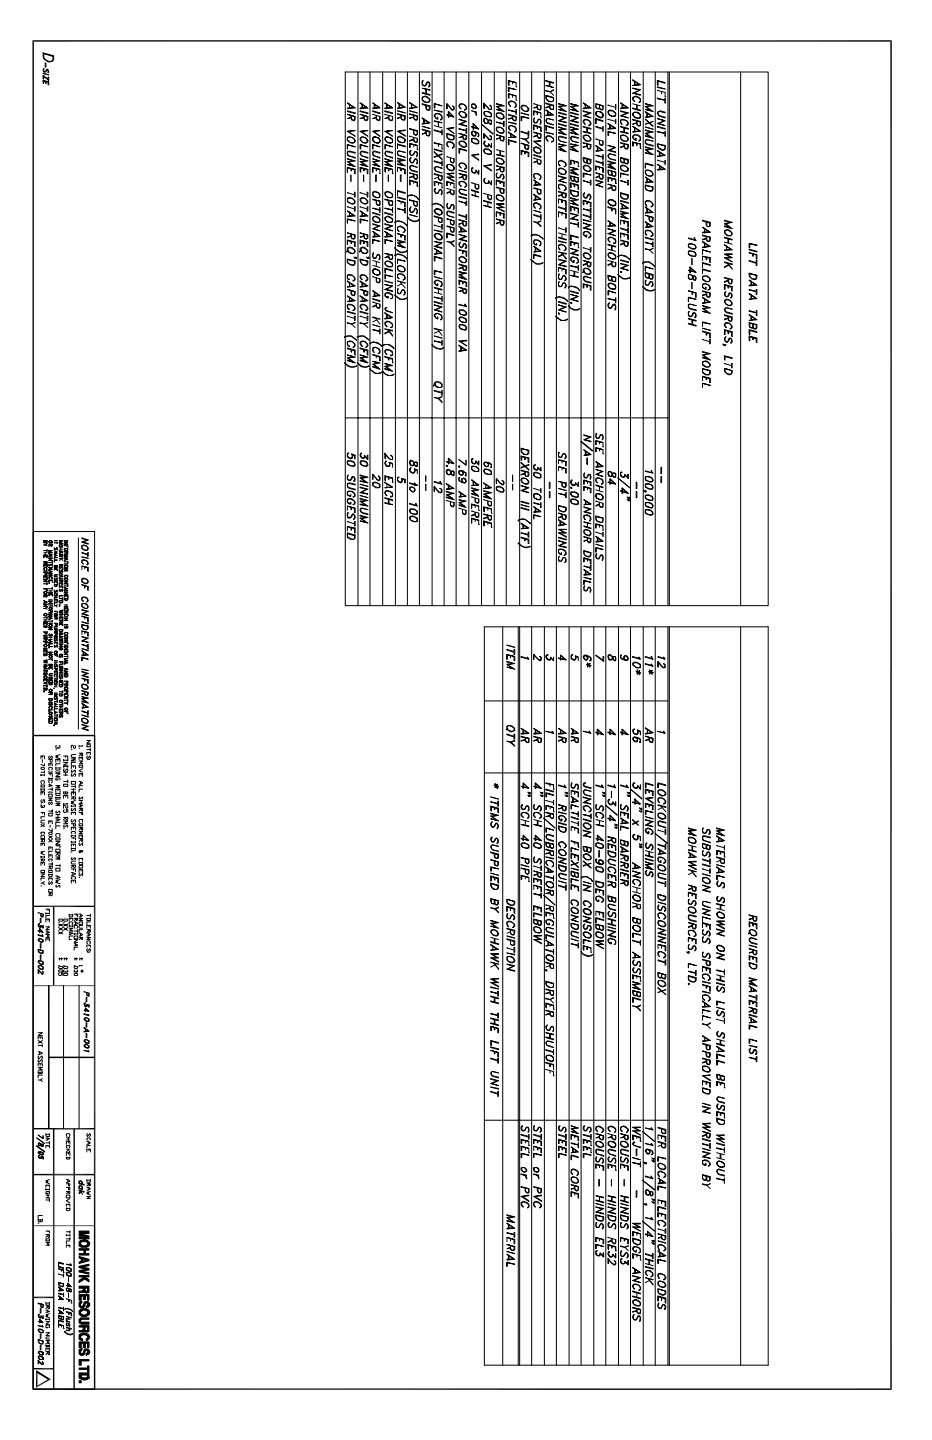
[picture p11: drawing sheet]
<svg xmlns="http://www.w3.org/2000/svg" width="279mm" height="432mm" viewBox="0 0 279 432" stroke-linecap="round" stroke-linejoin="round" font-family="sans-serif">
<g fill="none" stroke="#000" stroke-width=".42">
<path d="M9.7 12.3h257.6M9.9 12.1v404.7M267.1 12.1v404.7M9.9 220.6h18.5v196M9.9 271.8h18.5M16.1 271.8v23.7M14.6 295.5v43M14.6 317.1h13.8M9.9 338.5h18.5M16.1 338.5v78.1M22.2 338.5v78.1M9.9 352.2h18.5"/>
<path d="M9.9 389h6.2M9.7 416.6h257.6M9.9 410.4h6.2M11 410.8v5.3"/>
</g>
<g fill="none" stroke="#000" stroke-width=".3">
<path d="M12.9 15.9l3.2 .8v1.1l-.4 .6-.9 .2-.6-.2a2.18 2.18 0 0 1-1.3-2.5zM13.1 16.1l2.8 .8-.2 1.3a1.74 1.74 0 0 1-2.4-.6zM13.5 18.8l.3 .3v1h-.3zM12.9 22.6v1.1h.2v-1.1M12.9 24.1l1.7 .5v.8h-.2v-.8l-1.3-.3v.7h-.2zM12.9 22l1.7 .4M13.1 20.5v1.1l.7-.2 .2-.7 .4 .3 .2 .6-.2 .2v-.8h-.4l-.2 .6h-.7l-.2-.4zM13.8 24.3v.7zM14.4 23.9v-.8h.2v1l-1.7-1.5 1.7 1.3M103.5 21.6h126.8v160h-126.8zM104.1 30.9l2.4 1.5-2.4 .2v-.2l1.9-.2zM104.1 33.2l2.4 .7v.2l-2.4-.7z"/>
<path d="M104.1 39.4l2.4-.2-2.1 .2 2.1 1.5zM104.1 30.9h.3M104.1 34.3h.3M104.8 31.1v1.5M105.2 34.7l.2 1.3 .9 .2 .2-1.3-2.4-.6 2.2 .6v1.1h-.7l-.2-.2v-1.1M105.2 35.1l-1.1 .5 1.1-.3M107.3 21.6v160M107.9 30.9l2.4 1.5-2.4 .2v-.2l2-.2zM107.9 33.2l2.4 .7v.2l-2.4-.7zM107.9 39.4l2.4-.2-1.9 .2 1.9 1.5zM107.9 30.9h.3M107.9 34.3h.3"/>
<path d="M108.6 31.1v1.5M109 34.7l.2 1.3 .9 .2 .2-1.3-2.4-.6 2.2 .6v1.1h-.7l-.2-.2v-1.1M109 35.1l-1.1 .5 1.1-.3M110.9 21.6v160M111.8 34.3l2.1 .6zM111.8 30.9l2.1 1.5-2.1 .2v-.2l1.9-.2zM111.8 33.2l2.1 .7v.2l-2.1-.7zM111.8 39.4l2.1-.2-1.9 .2 1.9 1.5zM111.8 30.9h.2M111.8 34.3h.2M112.2 31.1v1.5M112.4 31.3v1.1"/>
<path d="M112.8 34.7v.6l.4 .7 .7-.2v-.9v1.1l-.2 .2-.9-.4zM112.8 35.1l-1 .5 1-.3M114.7 21.6v160M115.4 34.3l2.3 .6zM115.4 30.9l2.3 1.5-2.3 .2v-.2l2.1-.2zM115.4 33.2l2.3 .7v.2l-2.3-.7zM115.4 39.4l2.3-.2-1.9 .2 1.9 1.5zM115.4 30.9h.2M115.4 34.3h.2M116 31.1v1.5M116.4 34.7l.2 1.3 .9 .2 .2-.2v-1.1v.9l-.2 .2h-.7l-.2-.2v-1.1M116.4 35.1l-1 .5 1-.3"/>
<path d="M118.5 21.6v160M119.2 35.3l1-.2-1 .5zM119.2 30.7l2.3 1.5-2.3 .4v-.2l1.9-.2-1.9-1.3zM119.2 34.1l2.3 .6-.2 1.3h-.7l-.4-.4v-1.1l.2 1.3 .9 .2v-1.1l-2.1-.6zM119.2 39.4l2.3-.5v.3l-2.1 .2 2.1 1.2v.3zM119.2 33.2l2.3 .7M119.6 31.1v1.3M119.8 31.3v1.1M122.1 21.6v160M122.8 35.3l1.2-.2-1.2 .5zM122.8 30.7l2.3 1.5-2.3 .4v-.2l2.1-.2-2.1-1.3zM122.8 34.1l2.3 .6v1.3h-.6l-.5-.4v-1.1v.8l.7 .7 .4-.4v-.7l-2.3-.6z"/>
<path d="M122.8 38.5l2.3 .7v1.2l-.4 .2-.7-.4v-1.3v1.1l.5 .4 .6-.2v-.8l-2.3-.7zM122.8 33.2l2.3 .7M123.4 31.1v1.3v-1.1M125.7 21.6v160M126.6 26.5l2.3 .4v.2zM126.6 27.7l2.3 .7v.2l-2.3-.7zM126.6 29.2l.8-.4 .7 .2 .8 .8v.5l-.4 .4h-1.1l-.8-.6zM126.6 29.4l.4-.4 1.1 .2a.85 .85 0 0 1 .6 1.3 1.52 1.52 0 0 1-2.1-1.1zM126.6 35.3l2.3 1.5-2.3 .5v-.3l1.9-.2-1.9-1.2zM126.6 37.9l2.3 .6M126.8 24.1v.5h-.2l.2 1h.8l.2-.8 .7-.2a.85 .85 0 0 1 0 1.4l.2-.2v-1l-.4-.2-.2 .2a1.1 1.1 0 0 1-.9 1l-.6-.4v-1.1zM127 35.8v1.2"/>
<path d="M127.2 36v1M127.6 31.5l.2 1.3 .3 .2h.6l.2-.2v-1l-2.3-.7v.2l2.1 .7v1l-.9-.2v-1.3M127.6 39.2l.2 1.2 .7 .5 .4-.7v-.8l-2.3-.7v.2l2.1 .7v1h-.6l-.3-.2v-1.2M127.6 26.7v1.5M127.8 26.9v1.3M129.5 21.6v160M130.2 31.1l2.3 .7-2.1-.7v1.3h-.2zM130.2 36.2l2.3 .6-2.3-.4zM130.2 37.7l2.3 .6zM130.2 33l2.3 .4v.3zM130.2 34.5l.4-.4 1.5 .2 .4 .6v.9l-.4 .2 .2-.2a.82 .82 0 0 0-.2-1.3l-.9-.4h-.4l-.4 .4v.4l.4 .7h.4v-.5v.7l-1-.9zM131.4 36.6v1.3z"/>
<path d="M132.5 39.6l-2.3-.7v.3l2.3 .6M132.5 38.9v1.5M133.1 21.6v160M134 31.1l1.5 1.7 .6-.2v-.4l-.4-.4 .4 .2v.8l-.6 .2zM134 31.1v1.5v-1.3M134 38.5l2.1-.2-1.9 .2 1.9 1.5zM134.4 33.4l1.5 1.5-1.9-.6v.2l2.1 .6-1.7-1.7v1.7h.2v-1.4M136.7 21.6v160M137.6 38.5l2.1 .7-2.1-.5zM137.6 31.5l.4-.4 1.1 .2 .4 .2 .4 .7v.4l-.6 .4v-.2h.4v-.8l-.6-.7-.7-.2-.6 .2v.9l.4 .4-.6-.6zM137.6 35.8l2.3 .6-1.9 .9 1.9 .4v.2l-2.3-.6 1.9-.9zM137.6 35.8h.2"/>
<path d="M137.8 33.7l.6-.3 1.3 .7v1h-1.3l-.6-.6zM138 33.4l1.3 .3 .6 .8v.4l-.6 .4-.9-.2-.8-.8v-.4zM139.7 38.5h.2v1.5l-.2-.2zM140.5 21.6v160M141.4 31.3l.2-.2a1.09 1.09 0 0 1 1.3 1.1l-.4 .4-.9-.2-.2-.2zM141.4 31.5l.2-.2 1.1 .2v.9l-.5 .2a1.1 1.1 0 0 1-.8-1.1zM141.4 39.8l.2-.4a2.42 2.42 0 0 1 1.9 .8M141.4 33.2l1.5 .5M141.8 37l1.5 1.5-1.9-.6v.2l2.1 .6-1.7-1.7v1.7h.2v-1.7M141.8 39.4l-.4 .4 .4 .8M142 39.4l.7 .6M142.2 33.4l.7 1.1h-.2v-.6z"/>
<path d="M142.2 39.6l.5 .6-.5 .4M142.5 39.6l.2 .2v.8l-.2 .3-.9-.3-.2-1 .6-.2 1.5 .6v.9l-.2 .2 .2-.2M144.4 37.3l3.3 2.7v.2zM144.4 21.6v160M145 31.1l1.7 1.7h.6v-.8l-.4-.5 .4 .7-.2 .6h-.4l-1.7-1.9v1.5l.2 .2v-1.5M145.2 33.4h1.3a1.07 1.07 0 0 1 .8 1.5l-.4 .2-.4-.2a1.15 1.15 0 0 1-1.5-1zM145.2 35.6a1.11 1.11 0 0 1 1.3 1.2l.4 .5h.4v-1.1l-.2-.2h-.6l-.2 .8-.5 .2-.6-.4zM145.2 33.7l.2-.3h.6l1.3 .7M145.2 33.4v1.1M145.2 34.3l.8 .6h1.3M145.2 36.4l.2 .4M145.4 35.6l-.2 .2"/>
<path d="M147.1 34.1l.2 .2-.2 .6M147.1 36.2l.2 .2-.2 .9M147.3 36.2l-.6-.2-.7 1h-.6l-.4-.6v-.6l.4-.5 1.1 .9a.81 .81 0 0 0 .6 1.1l.2-.3M148.2 21.6v160M148.8 34.1l.2-.2h1.3l.6 .6 .2 .8-.6 .5-.9-.2-.8-.7zM148.8 34.3l.6-.4 .9 .2a.85 .85 0 0 1 .6 1.2l-.6 .3a1.38 1.38 0 0 1-1.5-1.3zM148.8 38.3a1.68 1.68 0 0 1 2.3 1.3l-.4 .4-1.1-.2-.8-.6zM148.8 31.1l2.3 .7-2.1 .2 2.1 1.4-2.3-.6 1.7 .4-1.7-1.2 1.7-.5zM148.8 31.1h.2M148.8 36.6h.2M149 38.3l.6-.2 1.3 .6v1.1h-1.3l-.8-.9zM150.9 37l-2.1-.4 2.1 .7"/>
<path d="M150.9 36.4h.2v1.5h-.2zM151.8 21.6v160M152.4 26.2l2.3 .7-2.1-.4v1h-.2zM152.4 35.6l1.3-.3-1.3 .5zM152.4 24.1l2.3 .7-2.1-.5v1.3l-.2-.2zM152.4 28.2l2.3 .6-2.1-.6v1.2h-.2zM152.4 34.3l2.3 .6v1.3h-.6l-.4-.4v-1.1v.9l.6 .6 .4-.4v-.7l-2.3-.6zM152.4 36.6l2.3 .4v.3zM152.4 39.6l2.3 1.5-2.3 .2 2.1-.2-2.1-1.3zM152.4 33h.2M152.6 30.5l.9-.2 .8 .4 .4 .4v.9l-.4 .2 .4-.4v-.5l-.4-.6-1.5-.2a.82 .82 0 0 0 .2 1.3v.2l-.6-.9zM152.8 37.7l1.5 .2 .4 .6v.9l-.4 .2 .2-.2a.82 .82 0 0 0-.2-1.3l-1.3-.4-.4 .4v.4l.4 .7-.6-.7v-.4z"/>
<path d="M153.7 24.6v.6zM153.7 28.6v.6zM154.7 24.8v1.2zM154.7 28.8v1.3zM154.7 33.4l-2.3-.4 2.3 .7M154.7 26h.2M154.7 30.1h.2M154.7 32.8v1.5M155.8 21.6v160M156.2 34.9l2.3 .4v.3l-2.1-.7v1.3h-.2zM156.2 33.9l2.3 .6M156.4 31.8h1.3l.6 .6v.8l-.6 .2-.6-.2-.7-.6z"/>
<path d="M156.6 31.5l1.1 .3 .8 .8v.4l-.4 .4-1.5-.4-.4-.6v-.4zM158.3 39.4h.2v1.5h-.2zM159.4 21.6v160M160 31.1l2.1 .7zM160 39.6l2.1 .6-2.1-.4zM160 33.2l2.1 .7-2.1-.5v1.1zM160 35.6l.2-.3a1.21 1.21 0 0 0 0 1.5h.7l.4-1h.6l.2 .2v1l-.2 .3a1.21 1.21 0 0 0 0-1.5h-.4l-.6 1h-.7l-.2-.2zM160 37.5l2.1 .6v1.3v-1.1l-2.1-.6v1.2zM160 31.1h.2M161.1 33.7v.6zM161.1 37.9v.6zM161.1 31.5v.7l.4 .6 .6-.2v-.8v1l-.2 .2-.8-.4z"/>
<path d="M161.1 32l-1.1 .4 1.1-.2M162.1 33.9v1.2zM162.1 35.1h.2M162.1 39.4h.2M163.2 21.6v160M163.6 24.1l2.3 .7v.2l-2.3-.7zM163.6 25.6l2.3 .6zM163.6 32.2l1.1-.2-1.1 .4zM163.6 37.7l2.3 .6v.2l-2.1-.6v1.3l-.2-.3zM163.6 27.1l1.3 .4 1-.6v.2l-1 .4-1.3-.2zM163.6 28.6l2.3 .6v1.1l-1.4 .2-.9-1.1zM163.6 33l2.3 1.5-2.3 .2v-.2l1.9-.2z"/>
<path d="M163.6 39.6l2.3 .6-2.3-.4zM163.6 33h.2M163.8 28.8l2.1 .6v.7l-.4 .4-1-.2-.7-.5zM163.8 35.8v.8l.2 .2 1.9 .7-1.6-.5-.7-.8 .4-.6 1.9 .4-1.6-.4zM164.3 33.2v1.3v-1.1M164.7 31.3l.2 1.3 .2 .2h.8v-1.3l-2.3-.6v.2l2.3 .7-.2 1-.8-.2v-1.3M164.7 24.6v1.2M164.9 27.5l1 1.1zM164.9 24.6v1.2M166.8 21.6v160M167.4 31.1l2.4 .7-2.2 .2 2.2 1.4-2.4-.6 1.7 .4-1.7-1.2 1.7-.5zM167.4 33.7l2.4 .6v.2l-2.4-.6z"/>
<path d="M167.4 34.7l2.4 .6-2.2 .9 2.2 .4v.2l-2.4-.6 1.9-.9zM167.4 37l2.4 .7v.2l-2.4-.6zM167.4 38.1l2.4 .6-2.2 .2 2.2 1.5-2.4-.6 1.7 .4-1.7-1.3 1.7-.2zM167.4 31.1h.2M167.4 34.7h.2M167.4 38.1h.2M170.6 21.6v160M171 31.1l2.4 .7-2 .2 2 1.4-2.4-.6 1.9 .4-1.9-1.2 1.9-.5zM171 33.7l2.4 .6v.2l-2.4-.6zM171 34.7l2.4 .6-2 .9 2 .4v.2l-2.4-.6 2.1-.9zM171 37l2.4 .7v.2l-2.4-.6zM171 38.1l2.4 .6-2 .2 2 1.5-2.4-.6 1.9 .4-1.9-1.3 1.9-.2z"/>
<path d="M171 31.1h.2M171 34.7h.2M171 38.1h.2M174.2 21.6v160M174.8 37.9l2.4 .6v.2l-2.4-.6zM174.8 39.4l2.4 .6-2.4-.4zM174.8 30.9l2.4 1.5-2.4 .2v-.2l1.9-.2zM174.8 33.2l2.4 .7-1.9 .8 1.9 .6-2.4-.6 1.9-.8-1.9-.5zM174.8 30.9h.2M175.3 35.8l1.4 .4 .5 .6v.5l-.7 .4v-.2h.5v-.9l-.7-.6h-1.3v.8l.5 .5h-.2l-.5-.7v-.4zM175.5 31.1v1.5M175.9 38.3v1.3"/>
<path d="M176.1 38.3v1.5M178 21.6v160M178.6 33.7l.3-.3 1.4 .3 .5 .4v.6l-.5 .4a1.63 1.63 0 0 1-1.7-1l.5-.7a1.63 1.63 0 0 1 1.7 1.1v.6l-.9 .2-1.3-.8zM178.6 35.6l2.2 .6v.2l-2.2-.6v1.2zM178.6 31.1l2.2 .7v1l-.2 .2-.7-.2-.2-.6v.4l-1.1-.2v-1.3v.9l.5 .6h.4l.2-1.1v.7l.4 .6 .7-.2v-.8zM180.8 38.5l-2.2-.6v.2l2.2 .6M180.8 37.9v1.5M181.6 21.6v160M182.2 31.5l2.4 .7zM182.2 33.4l.5-.4 1 .2 .9 .7-.2 .8-.7 .2-.6-.2-.6-.6v-.9h1.2l.9 .9v.6a1.68 1.68 0 0 1-2.4-1.3zM182.2 35.8l2.4 .6zM182.2 39.4l2.4 .6-2.1-.4v1h-.3z"/>
<path d="M182.2 37l2.4 1.5-2.4 .2v-.2l2.2-.2zM182.2 35.8h.3M182.2 31.5h.3M182.2 37h.3M182.9 37.3v1.4M184.6 31.3v1.5zM184.6 35.8v1.2M185.4 21.6v160M186.1 37.9l2.3 .6v.2l-2.3-.6zM186.1 39.4l2.3 .6-2.3-.4zM186.1 30.9l2.3 1.5-2.3 .2v-.2l1.9-.2zM186.1 33.2l2.3 .7-2.1 .8 2.1 .6-2.3-.6 1.9-.8-1.9-.5z"/>
<path d="M186.1 30.9h.2M186.3 35.8a2.44 2.44 0 0 1 2.1 1v.5l-.7 .4v-.2h.5v-.9l-.9-.6h-1l-.2 .2v.4l.4 .7h-.2l-.2-.5v-.8zM186.5 31.1v1.5M186.7 31.3v1.1M187.1 39.6v-1.3v1.5M189 21.6v160M189.7 31.1l2.3 .7zM189.7 32.4l2.3 .6v.2l-2.3-.6zM189.7 37.3l1.2-.5zM189.7 23.9l2.3 1.5-2.3 .2 2.1-.2-2.1-1.3zM189.7 26.5l2.3 .4-1.9 1 1.9 .5v.2l-2.3-.7 2.1-.8zM189.7 29.2l.8-.4a1.47 1.47 0 0 1 1.5 1.7l-.4 .2 .4-.4a1.52 1.52 0 0 0-2.1-1.1v.9l.4 .4-.6-.7z"/>
<path d="M189.7 37.9l2.3 1.5-2.3 .2 2.1-.4zM189.7 26.5h.2M189.7 37.9h.2M190.1 33.7l1.5 .2 .4 .4v.6a1.33 1.33 0 0 1-2.1-.2 .74 .74 0 0 1 .6-1 1.47 1.47 0 0 1 1.5 1.6 1.21 1.21 0 0 1-1.5 0l-.8-.8v-.4zM190.3 24.3v1.3v-1M190.3 39.4v-1.1v1.3M190.9 31.5v1.3zM190.9 36.2v1.3l.7 .4 .4-.2v-1.3l-2.3-.6v.2l2.3 .6-.2 1.1-.7-.2-.2-1.1M192.8 21.6v160M193.5 35.8l2.3 2.1zM193.5 31.1l2.3 .7-2.1 .2 2.1 1.4-2.3-.6 1.7 .4-1.7-1.2 1.7-.5zM193.5 33.4l2.3 1.5-2.3 .2 1.9-.2-1.9-1.2z"/>
<path d="M193.5 38.9l2.3 .7-2.1 .4 2.1 1.5-2.3-.6v-.3l1.7 .5-1.7-1.1 1.7-.4-1.7-.4zM193.5 31.1h.2M193.5 35.8h.2M193.5 38.1l2.3 .6M193.9 33.9v1.2M194.1 34.1v1M195.8 36.4l-2.3 .9M196.4 21.6v160M197.1 24.1l2.3 .7v.2l-2.1-.7v1.3l-.2-.2zM197.1 27.1l2.3 .6zM197.1 29.4l2.3 .7-2.3-.5zM197.1 39.4l2.3 .6-2.3-.4z"/>
<path d="M197.1 26l2.3 .7-2.3-.5zM197.1 35.6l2.3 .6-1.9 .8 1.9 .7-2.3-.7 2.1-.8zM197.1 37.9l2.3 .6v.2l-2.3-.6zM197.1 27.1h.2M197.1 35.6h.2M197.3 33.4l.6-.2 1.5 .5v.2l-1.9-.5-.2 .5 .2 .6 1.9 .6v.2l-1.9-.6-.4-.6zM198.3 27.5v.7zM199.4 27.7v1.3zM199.4 29.4v1.5zM199.4 39.4v1.5zM199.4 29h.2M200.2 21.6v160"/>
<path d="M200.7 21.6v160M222 21.6v160M104.1 43.4l2.4 .6-2.4-.6v1.3zM104.1 57.8l2.2 .6zM104.1 47.6l2.4 .7-2.1 .2 2.1 1.5-2.4-.7 1.7 .4-1.7-1.2 1.7-.2zM104.1 50.2l2.4 .6v1.3h-.2v-1.3l-2.2-.4v1.2zM104.1 47.6h.3M104.1 57.8h.3M104.4 41.1l1.4 .2 .7 .8v.4l-.9 .5-1.2-.7-.3-.2v-.8zM104.4 41.3l.6-.2 1.3 .6v1.1h-1.3l-.9-.9zM104.4 59.3l1.2 .2 .9 .8v.4l-.5 .5-1.6-.5-.3-.4v-.8zM104.4 59.5h1.2l.7 .6v.9l-.7 .2-.6-.2a.97 .97 0 0 1-.6-1.5z"/>
<path d="M104.4 45.3l2.1 .4v.2l-2.1-.4-.3 .4 .3 .7 2.1 .6v.2l-2.1-.6-.3-.4v-.9zM105.2 50.6v.6h.2v-.6M105.2 52.5v1.9M106.3 57.6l.2 .2v1.3h-.2zM107.9 43.4l2.4 .6-2.1-.6v1.3h-.3zM107.9 57.8l2.2 .6zM107.9 59.7l.5-.4 1 .2 .9 .8v.4l-.4 .5-1.1-.2-.4-.3-.5-.6zM107.9 47.6l2.4 .7-1.9 .2 1.9 1.5-2.4-.7 1.7 .4-1.7-1.2 1.7-.2zM107.9 50.2l2.4 .6v1.3h-.2v-1.3l-1.9-.4v1.2l-.3-.2zM107.9 47.6h.3M107.9 57.8h.3M108.2 41.3l.6-.2 1.3 .6v1.1h-1.3l-.6-.7z"/>
<path d="M108.2 59.5h1.2l.7 .6v.9l-.7 .2-1.2-.7zM108.4 41.1l1.2 .2 .7 .8v.4l-.7 .5-.8-.2-.9-.9v-.4zM108.4 45.3l1.9 .4v.2l-2.1-.4v.9l.4 .4 1.7 .4v.2l-1.9-.6-.5-.7zM109 50.6v.6h.2v-.6M109 52.5v1.9M110.1 57.6l.2 .2v1.3h-.2zM111.8 43.4l2.1 .6-2.1-.6v1.3zM111.8 57.6l.4-.2a1.63 1.63 0 0 1 1.7 1v.7l-.2 .2h-1.1l-.8-.7zM111.8 58l.4-.4 1.3 .2 .4 .8-.4 .7a1.63 1.63 0 0 1-1.7-1.1zM111.8 59.7l2.1 .6-2.1-.4zM111.8 47.6l2.1 .7-1.9 .2 1.9 1.5-2.1-.7 1.7 .4-1.7-1.2 1.7-.2zM111.8 50.2l2.1 .6-2.1-.4v1.2z"/>
<path d="M111.8 47.6h.2M112 41.1h.6l1.1 .4 .2 .4-.2 .9-1.5-.3-.4-.6v-.4l.4-.4a1.63 1.63 0 0 1 1.7 1v.7l-.4 .2-1.3-.5-.4-.4v-.8zM112 45.3l1.9 .4v.2l-1.9-.4-.2 .4 .2 .7 1.9 .6v.2l-1.9-.6-.2-.4v-.9zM112.6 52.5h.2v1.9h-.2zM112.8 50.6v.6zM113.9 50.8v1.3zM113.9 52.1h.2M115.4 43.4l2.3 .6-2.1-.6v1.3h-.2zM115.4 57.8l.2-.2a1.61 1.61 0 0 1 2.1 .8v.7l-.2 .2h-1.3l-.6-.7zM115.4 59.7l2.3 .6-2.3-.4zM115.4 47.6l2.3 .7-1.9 .2 1.9 1.5-2.3-.7 1.7 .4-1.7-1.2 1.7-.2zM115.4 50.2l2.3 .6-2.1-.4v1.2l-.2-.2z"/>
<path d="M115.4 47.6h.2M115.6 57.8l.6-.2a1.38 1.38 0 0 1 1.5 1.2l-.6 .5-.9-.2-.6-.5zM115.8 41.1h.4a1.44 1.44 0 0 1 1.5 1l-.2 .7h-1.3l-.6-.7a.74 .74 0 0 1 .6-1l.6 .2a1.21 1.21 0 0 1 .9 1.5l-.6 .2-.9-.2-.8-.9v-.4zM115.8 45.3l1.9 .4v.2l-2.1-.4v.9l.4 .4 1.7 .4v.2l-1.9-.6-.4-.7zM116.4 50.6v.6h.2v-.6M116.4 52.5v1.9M117.7 50.8v1.3zM117.7 52.1h.2M119.2 41.1l.4-.2a1.85 1.85 0 0 1 1.9 1.4l-.4 .5-1.5-.3-.4-.4zM119.2 43.2l2.3 .6v.2l-2.3-.6v1zM119.2 50.2v1.2zM119.2 57.1l2.3 .7v.2l-2.3-.6v1.2z"/>
<path d="M119.2 47.4l2.3 .6-2.1 .5 2.1 1.2-2.3-.4v-.2l1.7 .4-1.7-1.2 1.7-.3-1.7-.4zM119.2 50.2l2.3 .6v1.3h-.2v-1.3zM119.2 59.1l2.3 .6v.2l-2.3-.6zM119.4 45.3l-.2 .4 .2 .9 2.1 .6-2.1-.6-.2-.2v-.9l.6-.2 1.7 .4zM119.6 41.1l1.7 .6v.8l-.4 .3a1.63 1.63 0 0 1-1.7-1.1zM120 52.5h.2v1.9h-.2zM120.2 50.6v.6zM122.3 58.6h.3a2.48 2.48 0 0 1 2.9 1.3l-.2-.2a2.66 2.66 0 0 0-2.7-1.1l-.5 .5zM122.8 40.9l2.3 .6zM122.8 51.9l2.3 .6zM122.8 59.9l2.3 .6-2.3-.4zM122.8 43l2.3 .6-2.1-.4v1h-.2z"/>
<path d="M122.8 54l2.3 .6v1.3v-1.1l-2.1-.6v1.3h-.2zM122.8 51.9h.2M122.8 40.9h.2M123 45.3v1.1l.2 .2a1.06 1.06 0 0 0 1-1.1h.7l.2 .2v1.1l-.2 .2a1.21 1.21 0 0 0 0-1.5h-.4l-.5 .9-.8 .2-.4-.7v-.4l.4-.4zM123 49.7v1.1l2.1 .6v.2l-1.7-.4-.6-.8 .2-.7 .4-.2 1.7 .7zM123.2 47.2l-.2 1.3 .2 .2h.6l.4-.9 .7-.2 .2 .4v1.1h-.2a1 1 0 0 0-.2-1.5l-.7 1.1-.4 .2a1.13 1.13 0 0 1-.8-1.3zM124 43.4v.6zM124 54.4v.6zM124 41.3v.6l.5 .6 .6-.2v-.8v1l-.2 .3-.9-.5zM124 41.7l-1.2 .4v.2l1.2-.4M124 52.3v.8l.7 .7 .4-.5v-.8v1.1l-.2 .2h-.4l-.5-.5zM124 52.7l-1.2 .4v.2l1.2-.4"/>
<path d="M125.1 43.6v1.3zM125.1 44.9h.2M125.1 55.9h.2M126.6 40.2l1-.4zM130.2 42.8l2.3 .6-2.3-.4zM130.2 53.6l1.2-.5zM130.2 44.7l2.3 .6v.2l-2.3-.6zM130.2 47l2.3-.9v.3l-2.3 .8zM130.2 45.5l2.3 2.3zM130.2 50.4l.4-.4h.4l1.5 .4v.2l-1.5-.6-.4 .2-.2 .2 .2 .8 1.9 .7-1.5-.5a1.1 1.1 0 0 1-.8-1zM130.2 54.4l2.3 .6-2.1-.6v1.3h-.2zM130.4 56.5h.2a.91 .91 0 0 0 .4 1.5l.7-1.1 .4-.2 .4 .4v1.1l-.2 .2v-.4h.2l-.2-1.1h-.4l-.7 1.1h-.6a1.01 1.01 0 0 1-.2-1.5z"/>
<path d="M131.4 43.2v.6zM131.4 54.8v.7zM131.4 52.5v1.3l.7 .4 .4-.2v-1.3l-2.3-.6v.2l2.3 .6-.2 1.1-.6-.2-.3-1.1M132.5 43.4v1.3zM132.5 55v1.3zM132.5 48.9l-2.3-.6v.2l2.3 .6M132.5 48.3v1.4M132.5 44.7h.2M132.5 56.3h.2M134 47l2.1 .6zM134 49.5l.2-.2 1.5 .2 .4 .5v.6l-.4 .4-1.3-.2-.4-.8 .4-.7a1.63 1.63 0 0 1 1.7 1.1v.6l-.8 .2-1.3-.8zM134 56.5l2.1 .6z"/>
<path d="M134 40l2.1 .6v1.1l-.2 .2-1.5-.2-.4-.4zM134 40.2l2.1 .7v.6l-.4 .4a1.63 1.63 0 0 1-1.7-1zM134 42.8l.2-.3 1.5 .3 .4 .4v1l-.4 .2 .4-.4v-.6l-.4-.4-1.3-.5-.4 .5v.4l.4 .6-.4-.4zM134 52.1l2.1-.2v.2h-1.9l1.9 1h-1.9l1.9 1.1v.2l-2.1-1.3h1.9zM134 54.4l2.1 .6-2.1-.4v1.1zM134 47h.2M134 56.5h.2M135 54.8v.7zM135 47.4v.9l.5 .4 .6-.2v-.9v1.1l-.2 .2-.9-.4zM135 56.9v.7l.5 .6 .6-.2v-.9v1.1l-.2 .2-.9-.4zM135 57.4l-1 .4v.2l1-.4M136.1 55v1.3z"/>
<path d="M136.1 56.3h.2M137.6 42.8l.4-.5h1.1l.6 .7 .2 .8-.6 .4-.9-.2-.8-.8zM137.6 44.4l2.3 .7v.2l-2.1-.6v1.2h-.2zM137.6 49.3l.4-.4h1.1l.6 .6 .2 .9-.6 .4 .4-.4v-.9l-.6-.4-.7-.2-.6 .2v.9l.4 .4-.6-.7zM137.6 54.6l1.5-.2 .8 .8v.5l-.6 .4 .4-.2v-.9l-1.5-.6-.4 .2v.9l.4 .4-.6-.7zM137.6 58.8l2.3 .7v.2l-2.3-.6zM137.6 52.1h.2M137.6 40h.2M137.6 51l2.3 .6M137.8 42.5l.4-.2 .9 .2a.85 .85 0 0 1 .6 1.3l-.6 .2-1.3-.6zM137.8 56.7l2.1 .4-1.7-.4-.4 .2v.9l2.1 .6v.2l-1.7-.4-.6-.8zM138.6 40.4l.3 1.3 .8 .2 .2-1.3-2.3-.6 2.1 .6v1.1h-.6l-.2-.2v-1.1"/>
<path d="M138.6 40.9l-1 .4 1-.2M138.6 52.3v.8l.9 .9 .4-.4v-1.1l-2.3-.4 2.1 .6v1.1h-.6l-.2-.2v-1.1M138.6 52.9l-1 .4 1-.2M141.4 41.5h1.3l.8 .6v.9l-.8 .2-1.3-.7zM141.4 54.8l2.1 .7zM141.4 56.9l2.1 .7v.2l-2.1-.7zM141.4 58.4l2.1 .7zM141.4 40l.6 .6 .7-.2M141.4 41.7l.4-.2 .9 .2 .8 .6M141.4 42.3l.8 .7h1.3M141.4 46.6l2.1-.5v.3l-1.9 .2 1.9 1.2v.2zM141.4 51.2l.6 .7h.5l.2-.5"/>
<path d="M141.4 54.8h.2M141.6 41.7l-.2 .2 .2 .6M141.6 50.4l-.2 .2M141.8 51.9l-.4-.9 .2-.6h.2h-.4v1l.2 .2 1.1 .3v-.7l.8 1.1v-1.3v1.1l-.8-1.1v.4l-.5 .5M142.5 57.4v1.2zM142.5 55.2v.9l.4 .4 .6-.2v-.8v1l-.2 .2h-.4l-.4-.4zM143.3 40l.2 .4-.2 .5M143.3 42.1l.2 .4-.2 .5M145 58l2.3 .6zM145 40.2l1.7 1.7h.6v-1l-.4-.3 .4 .5v.6l-.4 .2-1.9-1.9v1.5h.2v-1.3M145 49.7l2.3-.4v.2l-1.9 .2 1.9 1.3v.2zM145 58h.2"/>
<path d="M145.2 44.7h1.3l.8 .6v.8a1.81 1.81 0 0 1-2.3-1zM145.2 43.2l.4 .6h.7l.2-.2M145.2 45.5l.2 .4 .6 .2h1.3M145.2 54.4l.4 .6h.7l.2-.4M145.2 53.8l.2-.2h-.2v1l.4 .4M145.4 53.6h-.2l-.2 .6 .6 .8h.9v-.6l.8 1.1v-1.3v1l-.8-1v.4l-.7 .4M145.4 42.3l-.2 .5M145.6 43.8l-.4-.4v-.9l.2-.2-.4 .5v.4a1.13 1.13 0 0 0 1.3 .8l.2-.2v-.6l.8 1M145.8 43.8h.5l.2-.6 .8 1v-1.2v1M146.3 58.4v.9l.4 .4 .6-.2v-.9v1.1l-.2 .2h-.4l-.4-.4zM147.1 45.3l.2 .4-.2 .4M147.3 45.5a1.84 1.84 0 0 0-2.1-.6v.8"/>
<path d="M148.8 44.9l2.3 .6zM148.8 46.4l2.3 .4v.2zM148.8 47.8a1.28 1.28 0 0 1 1.5-.1 1.28 1.28 0 0 1 .6 1.4h-1.3l-.6-.6zM148.8 58.6a1.68 1.68 0 0 1 2.3 1.3l-.4 .4-1.7-.4zM148.8 52.1l.2-.2a1.21 1.21 0 0 0 0 1.4h.6l.5-.8 .6-.2 .4 .6v.4l-.4 .5 .2-.2v-1.1l-.2-.2h-.4v.2a1.13 1.13 0 0 1-1.3 .8l-.2-.2zM148.8 54l2.3 .6v1.3h-.2v-1.1l-2.1-.6v1.3zM148.8 40.4h.2M148.8 49.7h.2M149 47.4l1.5 .2 .6 .9v.4l-.8 .4-1.3-.6-.2-.2v-.9zM149 58.6h1.3l.6 .7v.8h-1.3l-.8-.8zM149.9 40.9l.2 1.2 .8 .2 .2-1.2-2.3-.7 2.1 .7v1h-.6l-.2-.2v-1M149.9 41.3l-1.1 .4 1.1-.2"/>
<path d="M149.9 50v.8l.8 .8 .4-.4v-1l-2.3-.5 2.1 .7v1h-.6l-.2-.2v-1M149.9 50.6l-1.1 .4 1.1-.2M149.9 54.4v.6h.2v-.6M149.9 56.5l.2 1.3 .2 .2h.6l.2-.2v-1.1l-2.3-.6v.2l2.1 .4v1.1l-.2 .2-.6-.4v-1.1M149.9 45.3v1.3M150.1 45.3v1.3M152.4 41.9l2.3 .6v.3l-2.1-.7v1.3h-.2zM153 40v1.3M153.2 40v1.3M156.2 45.1l2.3 .6v1.3h-.2v-1.3l-1.9-.4v1.1h-.2zM156.2 43h.2M157.3 43.4l.2 1.3 .8 .2 .2-1.3-2.3-.6 2.1 .6v1.1h-.6l-.2-.3v-1"/>
<path d="M157.3 45.5v.6h.2v-.6M157.5 41.7l1 1.3-1-1.1-1.3-.4 1.3 .2 1-.4-1 .6M158.3 40l-2.1-.6v.2l2.1 .6M160 40.9l1.1-.3-1.1 .5zM160 44.2l.4-.2a1.63 1.63 0 0 1 1.7 1.1v.6l-.2 .2h-1l-.9-.6zM160 47.4l2.1 .6zM160 56.3l2.1 .6-2.1-.4zM160 42.3l2.1-.2v.2l-1.9 .2 1.9 1.3v.2zM160 46.4l2.1 .6v.2l-2.1-.6zM160 52.3l.2-.2 1.5 .2 .4 .4v.9l-.4 .2 .4-.5v-.4l-1.2-.8h-.5l-.4 .4v.4l.4 .7-.4-.5zM160 54l2.1 1.5-2.1 .2v-.2l1.9-.3zM160 58.2l2.1 1.5-2.1 .4v-.2l1.9-.2-1.9-1.3z"/>
<path d="M160 47.4h.2M160 54h.2M160.4 44.2l1.3 .2 .4 .9-.4 .6a1.63 1.63 0 0 1-1.7-1zM160.4 54.2v1.5M160.4 58.6v1.3M160.7 54.4v1.1M160.7 58.8v1.1M161.1 40v.9l.6 .6 .4-.4v-.9v1.3h-.6l-.4-.4zM161.1 47.8v.7l.4 .6 .6-.2v-.9v1.1l-.2 .2-.8-.4zM161.1 48.3l-1.1 .4 1.1-.2M161.1 56.7v.9l.6 .6 .4-.2v-1.1v1.3h-.6l-.4-.4zM163.6 41.1l.7-.5 .8 .3 .8 .6v.8l-.6 .2 .6-.4v-.4l-.6-.6-.8-.2-.7 .2v.8l.5 .4-.7-.8z"/>
<path d="M167.4 50.6l.5-.2a1.85 1.85 0 0 1 1.9 1.5l-.5 .4-1.4-.2-.5-.5zM167.4 58.6l1.1-.2-1.1 .4zM167.4 59.7v1.3zM167.4 41.1l.7-.2 1.7 .4v.2l-1.7-.4-.7 .2 .2 .8 2.2 .7-2.2-.7-.2-.2zM167.4 43.2l2.4 .4-2.2 .4 2.2 1.5-2.4-.6v-.2l1.7 .6-1.7-1.3 1.7-.4zM167.4 48.5l.9-.5 .8 .5 .7 .6v.4l-.7 .5 .4-.3v-.8l-1.6-.6-.5 .4v.4l.5 .6-.5-.4zM167.4 52.7l2.4 .6-2.2 .9 2.2 .6-2.4-.6 1.9-.9-1.9-.4zM167.4 55.5l.2-.3a2.44 2.44 0 0 1 2.2 1.1v.4l-.7 .4v-.2h.4v-.8l-.8-.6h-1.1l-.2 .2v.4l.5 .6h-.3zM167.4 57.4l2.4 .6-.3 1.3h-.6l-.4-.5v-1l.2 1.3 .8 .2v-1.1l-2.1-.6zM167.4 59.7l2.4 .6v1.3h-.3v-1.3zM167.4 43.2h.2M167.9 50.6h.8a1.07 1.07 0 0 1 .8 1.5l-.4 .2a1.63 1.63 0 0 1-1.7-1.1z"/>
<path d="M171 43.2l2.4 .4-2 .4 2 1.5-2.4-.6v-.2l1.9 .6-1.9-1.3 1.9-.4zM171 48l2.4 .7-2.2-.7v1.3h-.2zM171 50.2l2.4 .6-2 .2 2 1.5-2.4-.6v-.3l1.9 .7-1.9-1.3 1.9-.4zM171 54.8l2.4 .7v1.2v-1l-2.2-.7v1.3h-.2zM171 56.9l2.4 .7-2.2-.5v1.1l.7 .4 1 .2 .5-.4v-.8v1l-.3 .2h-1.2l-.9-1zM171 59.3l2.4 .6-2 .4 2 1.3-2.4-.6 1.9 .4-1.9-1.3 1.9-.2-1.9-.4zM171 43.2h.2M171 50.2h.2M171.2 41.1v.8l.5 .4 1.7 .5-1.7-.5-.7-.8 .4-.6 2 .4v.2zM172.1 48.5v.6h.2v-.6M172.1 53.1v1.1h-.7l-.2-.2v-1.1l2.2 .4-2.4-.6 .2 1.5 .9 .2 .2-.4M172.1 55.2v.7l.2 .2v-.9"/>
<path d="M172.3 53.1v.9l.6 .6 .5-.4v-.9v1.3h-.7l-.6-.6M173.4 48.7v1.3zM173.4 50h.2M173.4 56.7h.2M174.8 40.9l.7-.5 .8 .2 .9 .9v.4l-.5 .4h-1l-.9-1zM174.8 44l1.1-.2-1.1 .4zM174.8 51.9l2.4 .6-2.2-.4v1h-.2zM174.8 54.2l2.2 .6zM174.8 54.2h.2M175 40.6h1.3l.7 .7v.8l-.7 .2-1.3-.6zM175 49.7h1.3l.7 .7v.8l-.7 .2-1.3-.6zM175.3 49.5l1 .2 .9 .9v.4l-.5 .4-1.4-.4-.5-.6v-.4z"/>
<path d="M175.3 57.8l-.3 .4v.9l.3 .2h.6l.4-1.1h.4a1.03 1.03 0 0 1 0 1.7l.3-1.5h-.7a1.1 1.1 0 0 1-.8 1.1l-.7-.9v-.4zM175.9 43.2l.2 1.2 .2 .3h.7l.2-1.3-2.4-.6v.2l2.2 .4v1l-.3 .3-.6-.5v-1M175.9 48.5l.4 .6h.7l.2-1.3-2.4-.6 .2 1.5 .9 .2 .2-.4M175.9 47.6v1.1h-.6l-.3-.2v-1.1l2 .6v1.1l-.9-.2v-1.3M177 54l.2 .2v1.3h-.2zM178.6 41.7l2.2 .6zM178.6 51.9l2.2 .6zM178.6 43.6l2.2 1.5-2.2 .2 2-.2-2-1.3zM178.6 49.7l2.2 .7-2.2-.4v1zM178.6 54l2.2 .6-1.9 .9 1.9 .6-2.2-.6 2-.9-2-.4zM178.6 41.7h.3M178.6 46.6h.3"/>
<path d="M178.6 51.9h.3M179.1 44v1.3M179.3 44.2v1.1M179.7 50.2v.6zM179.7 42.1v.9l.4 .4 .7-.2v-.9v1.1l-.2 .2h-.5l-.4-.4zM179.7 52.3v.8l.4 .5 .7-.3v-.8v1.1l-.2 .2h-.5l-.4-.5zM179.7 52.7l-1.1 .4v.2l1.1-.4M180.8 50.4v1.2zM180.8 47l-2.2-.4 2.2 .6M180.8 48.9l-2.2-.6v.2l2.2 .6M180.8 46.4v1.4M180.8 48.3v1.4"/>
<path d="M180.8 51.6h.2M182.2 55.2l2.4 .7zM182.2 43.6l2.4 .6-1.9 .9 1.9 .4v.2l-2.4-.6 2.2-.9zM182.2 48.3l2.4 .6-1.9 .4 1.9 1.5-2.4-.6v-.2l1.7 .4-1.7-1.1 1.7-.4-1.7-.4zM182.2 53.1l2.4 .7-2.1-.5v1.1h-.3zM182.2 43.6h.3M182.2 55.2h.3M182.5 46.4v.8l.4 .4 1.7 .4-1.7-.4-.7-.8 .5-.7 1.9 .5-1.7-.5zM183.3 51.4v1.1h-.6l-.2-.2v-1.3l2.1 .6-2.4-.6v.9l.5 .6h.6l.2-.4M183.3 53.6v.6h.2v-.6M183.3 55.7l.2 1.2 .2 .2h.7l.2-.2v-1v.8l-.2 .2h-.7l-.2-.2v-1M183.3 56.1l-1.1 .4v.2l1.1-.4"/>
<path d="M183.5 51.4v1.1l.2 .2h.7l.2-.2v-.9v1.1l-.2 .2-.9-.2-.2-.6M184.6 53.8v1.2zM184.6 55h.2M186.1 40.6l.4-.2a1.85 1.85 0 0 1 1.9 1.5l-.4 .4-1.5-.2-.4-.6zM186.1 44l1-.2-1 .4zM186.1 51.9l2.3 .6-2.3-.4v1zM186.1 54.2l2.1 .6zM186.1 42.8l2.3 .6-.2 1.3h-.7l-.4-.5v-1v.8l.9 .7 .2-.3v-1l-2.1-.4zM186.1 47.2l2.3 .6-.2 1.3h-.7l-.4-.6-.2 .4-.6-.2-.2-.2zM186.1 47.4l2.1 .6v1.1l-.9-.2-.2-1.3v.9l-.6 .2-.4-.7zM186.1 57.8l2.3 .6v.9l-.4 .4-1.5-.2-.4-.4zM186.1 58l2.1 .6v.9l-.2 .2a1.68 1.68 0 0 1-1.9-1.1z"/>
<path d="M186.1 54.2h.2M186.3 40.6h1a1.07 1.07 0 0 1 .9 1.5l-.5 .2a1.63 1.63 0 0 1-1.6-1zM186.3 49.5a1.89 1.89 0 0 1 2.1 1.5l-.4 .4a2.15 2.15 0 0 1-1.9-.8v-.9zM186.3 49.7h1l.9 .7v.8l-.9 .2-.8-.4a.82 .82 0 0 1-.2-1.3zM188.2 54l.2 .2v1.3h-.2zM189.7 40.9l.4-.5h1l.9 .7v1l-.4 .2 .4-.4a1.48 1.48 0 0 0-2.1-1.3v.9l.4 .4 .4-.4v.6l-1-.8zM189.7 42.5l2.3 .7-2.1-.4v1h-.2zM190.9 43v.6zM192 43.2v1.2zM192 44.4h.2M193.5 48.9l2.3 .6v.2l-2.3-.6v1.3zM193.5 42.1l.6-.2 1.7 .4-1.7-.4h-.4l-.2 .4 .2 .7 2.1 .6v.2l-2.1-.6-.2-.2z"/>
<path d="M193.5 44l2.3 .7-2.1 .4 2.1 1.3-2.3-.5v-.2l1.7 .4-1.7-1.2 1.7-.2-1.7-.5zM193.5 53.1l2.3 1.5-2.3 .2v-.2l1.9-.2zM193.5 55.5l2.3 .6-.2 1a1.84 1.84 0 0 1-2.1-.6zM193.5 55.7l2.1 .4v1h-1.3l-.4-.2-.4-.6zM193.5 53.1h.2M193.7 51l1.5 .2 .2 .2 .4 .7v.4l-.9 .4a1.47 1.47 0 0 1-1.4-1.7zM193.9 51l1 .2 .7 .4v1.1h-1.3l-.4-.2-.4-.6zM193.9 53.3v1.5M194.1 53.6v1M197.1 48l2.3 .7zM197.1 43.2l2.3 .4v1.3l-.4 .2a1.8 1.8 0 0 1-1.9-1.9zM197.1 45.1l2.3 1.5-2.3 .4v-.2l2.1-.2-2.1-1.3z"/>
<path d="M197.1 49.3l2.3 1.5-2.3 .2v-.2l2.1-.2zM197.1 48h.2M197.1 49.3h.2M197.3 43.2l2.1 .6-.2 1.1a1.86 1.86 0 0 1-1.7-.7zM197.7 45.5v1.3M197.7 49.5v1.3M197.9 45.7v1.1M197.9 49.7v1.1M199.4 48v1.3M103.9 75.4l.5-.5-.5 .7zM104.1 62l2.2 .7zM104.1 65.6l2.4 .7-2.4-.5v1.1z"/>
<path d="M104.1 74.3l.7-.2 .8 .2 .9 .8v.5l-.5 .4h-1l-.9-.6zM104.1 74.7l.7-.4 .8 .2a.85 .85 0 0 1 .7 1.3l-.5 .2-.8-.2a1.1 1.1 0 0 1-.9-1.1zM104.1 63.3l2.4 1.5-2.4 .2v-.2l1.9-.2zM104.1 72l2.4 .6v1.3h-.2v-1.3l-2.2-.4v1zM104.1 77.7l2.4 .6-.2 1.1-.7 .2-1.2-.6-.3-.3zM104.1 77.9l2.2 .4v1.1h-1.3l-.6-.4zM104.1 62h.3M104.1 63.3h.3M104.1 69.8h.3M104.8 63.5v1.5M105.2 70.3l.2 1.2 .6 .3 .5-.5v-.8l-2.4-.7 2.2 .7v1h-.7l-.2-.2v-1M105.2 70.7l-1.1 .4 1.1-.2"/>
<path d="M105.2 72.4v.6h.2v-.6M106 77l.5 .5h.4l-.2-.5-.2 .3 .2 .2-.4-.2M106.3 62h.2v1.3h-.2zM106.5 77.3v.2M106.7 77.3v.2zM107.7 75.4l.7-.5-.7 .7zM107.9 62l2.2 .7zM107.9 65.6l2.4 .7-2.1-.5v1.1h-.3zM107.9 63.3l2.4 1.5-2.4 .2v-.2l2-.2zM107.9 72l2.4 .6v1.3h-.2v-1.3l-1.9-.4v1h-.3zM107.9 77.7l2.4 .6v.7l-.4 .6a1.71 1.71 0 0 1-2-1.9zM107.9 62h.3"/>
<path d="M107.9 63.3h.3M107.9 69.8h.3M108.2 74.3l.4-.2 .8 .2 .9 .8v.5l-.4 .4h-1.1l-.9-1.1zM108.2 74.5l.4-.2 .8 .2a.85 .85 0 0 1 .7 1.3l-.5 .2-.8-.2-.6-.4zM108.2 77.9l1.9 .4v1.1h-1.3l-.6-.7zM108.6 63.5v1.5M109 70.3l.2 1.2 .7 .3 .4-.5v-.8l-2.4-.7 2.2 .7v1h-.7l-.2-.2v-1M109 70.7l-1.1 .4 1.1-.2M109 72.4v.6h.2v-.6M109.9 77l.4 .5h.4l-.2-.5-.2 .3 .2 .2-.4-.2M110.1 62h.2v1.3h-.2zM110.3 77.3v.2"/>
<path d="M110.5 77.3v.2zM111.8 65.2l.8-.4 .9 .4 .4 .4v.9l-.2 .2-1.5-.2-.4-.5zM111.8 65.4l.4-.4a1.63 1.63 0 0 1 1.7 1l-.4 .7a1.63 1.63 0 0 1-1.7-1.1zM111.8 71.8l2.1 .6-2.1-.4v1zM111.8 78.1l2.1 .6zM111.8 79.6l2.1 .6zM111.8 63.7l2.1 .6v.3l-2.1-.7zM111.8 67.1l2.1 .6-1.9 .9 1.9 .6-2.1-.6 1.9-.9-1.9-.4zM111.8 69.4l2.1 1.5-2.1 .2v-.2l1.9-.2zM111.8 62.4h.2M111.8 69.4h.2M112 75.8l-.2 1 .6 .7 .6-1.1 .5-.2 .4 .4v1.1l-.2 .2 .2-.6-.2-.9h-.5l-.6 1.1h-.6l-.2-.5v-1z"/>
<path d="M112.2 69.6v1.5M112.4 69.8v1.1M112.8 78.5v1.3zM112.8 60.1v.9l.7 .6 .4-.2v-1.1v1.3h-.7l-.4-.4zM113.9 62.9l-2.1-.5 2.1 .7M113.9 62.2v1.5M115.4 65.2l.8-.4 .6 .2 .9 .6v.9l-.2 .2h-1.3l-.8-.9zM115.4 71.8l2.3 .6-2.1-.4v1h-.2zM115.4 63.7l2.3 .6v.3l-2.3-.7zM115.4 67.1l2.3 .6-1.9 .9 1.9 .6-2.3-.6 2.1-.9-2.1-.4zM115.4 69.4l2.3 1.5-2.3 .2v-.2l2.1-.2zM115.4 62.4h.2"/>
<path d="M115.4 69.4h.2M115.4 76h.2M115.6 65.2l.4-.2 .8 .2a.85 .85 0 0 1 .7 1.3l-.7 .2-1.2-.7zM115.6 78.5l.4-.2 .8 .2a.85 .85 0 0 1 .7 1.3l-.4 .2-.9-.2-.6-.4zM115.8 78.3h1l.7 .4 .2 .3v.8l-.2 .2h-1.3l-.8-.8v-.5zM116 69.6v1.5M116.4 60.1l.2 1.3 .2 .2h.9v-1.3v1.1l-.4 .2-.7-.4v-1.1M116.4 76.2l.2 1.3 .7 .4 .4-.2v-1.3l-2.3-.4 2.3 .6-.2 1.1h-.7l-.2-.2v-1.1M116.4 76.8l-1 .5 1-.3M117.7 62.9l-2.3-.5 2.3 .7M117.7 62.2v1.5M118.3 74.3l1.5 1.3h1.5l.6-.5-.2 .5a2.29 2.29 0 0 1-2.7-.7z"/>
<path d="M118.5 66.5a3 3 0 0 1 3.4 1.2 2.74 2.74 0 0 0-3.6-1zM118.5 76.4a3 3 0 0 1 3.4 1.3 2.74 2.74 0 0 0-3.6-1.1zM119.2 62.4l2.1 .7-2.1-.4zM119.2 77.7l2.3 .6-2.3-.4v1.1zM119.2 79.8l.4-.2a1.85 1.85 0 0 1 1.9 1.5l-.4 .4-1.5-.2-.4-.4zM119.2 60.1l2.3 .6v1.3h-.2v-1.3zM119.2 68.2l.8-.5 .9 .5 .6 .6v.4l-.6 .4 .4-.2v-.8l-1.7-.7-.4 .5v.4l.4 .6-.4-.4zM119.2 70.1l2.3 .6v1.3h-.2v-1.3zM119.2 72l2.3 .6-2.1 .4 2.1 1.3-2.3-.6 1.7 .4-1.7-1.3 1.7-.2-1.7-.4zM119.2 60.1h.2M119.2 70.1h.2M119.6 79.8h.8a1.07 1.07 0 0 1 .9 1.5l-.4 .2a1.63 1.63 0 0 1-1.7-1.1z"/>
<path d="M120.2 60.5v.7zM120.2 70.5v.6zM121.3 62.4h.2v1.5l-.2-.2zM122.1 65l.2 .2a2.66 2.66 0 0 0 2.8 1.1l.4-.5v.2a2.2 2.2 0 0 1-3.4-1zM122.8 64.3l2.3 .7M123 62.2l.2-.2-.2 1.5 .4 .2 .6-.4 .5-.9 .6 .5v1l-.2 .2 .2-.6-.2-.8-.7 .2-.2 .6-.8 .2a1.01 1.01 0 0 1-.2-1.5zM124 60.3v.9l.7 .6 .4-.2v-1.1v1.3h-.6l-.5-.4zM129.8 61.2h.2a2.48 2.48 0 0 1 2.9 1.2l-.2-.2a2.41 2.41 0 0 0-2.9-.8h-.3zM130.2 63.1l.4-.4 1.5 .2 .4 .4v.6l-.4 .4a1.63 1.63 0 0 1-1.7-1l.4-.6a1.63 1.63 0 0 1 1.7 1v.4l-.8 .5-1.5-1.1zM130.2 67.5l2.3 .7zM130.2 70.5l.4-.4 1.5 .2 .4 .4v.6l-.4 .5-1.3-.3-.4-.8 .4-.6a1.63 1.63 0 0 1 1.7 1v.7l-.4 .2a1.85 1.85 0 0 1-1.9-1.5zM130.2 76.8l2.3 .7v.2l-2.1-.7v1.3l-.2-.2z"/>
<path d="M130.2 64.8l2.3 .6v1.3l-1.1-.2v-1.3v1.1l.5 .4 .6-.2v-.9l-2.3-.6zM130.2 69l2.3 .4v.2zM130.2 72.4l2.3 .4-1.9 1.1 1.9 .4v.2l-2.3-.6 2.1-.9zM130.2 74.5l2.3 1.5-2.3 .2 2.1-.4zM130.2 74.5h.2M130.2 67.5h.2M130.2 72.4h.2M130.8 74.9v1.3M131 74.9v1.1M132.5 67.3v1.5zM134 65.6l2.1 .7zM134 67.7l2.1 .7-2.1-.5z"/>
<path d="M134 69.8l2.1 .7v.2l-2.1-.6v1.2zM134 61.2l.2-.2a1.21 1.21 0 0 0 0 1.4h.6l.5-1h.6l.2 .2v1.1l-.2 .2a1.21 1.21 0 0 0 0-1.5l-.6 .2-.3 .8-.4 .3-.6-.5zM134 65.6h.2M134.2 63.3l1.9 .4v.2l-1.9-.4-.2 .4 .2 .7 1.9 .6-1.9-.6-.2-.3v-.8zM135 66v.9l.5 .4 .6-.2v-.8v1l-.2 .2-.9-.4zM135 68.2v.8l.7 .6 .4-.4v-.8v1l-.2 .2h-.4l-.5-.4zM135 72.6l1.1 1.3-1.1-1.1-1-.4 1 .2 1.1-.4v.2l-1.1 .4M137.6 60.3l2.1 .7zM137.6 67.1l1-.2-1 .4zM137.6 77.3l.8-.5 .7 .2 .8 .9v.4l-.4 .4h-1.1l-.8-.8zM137.6 67.7l2.3 1.7-2.3 .2v-.2l1.9-.2-1.9-1.3zM137.6 70.3l2.3 .6-1.9 .9 1.9 .4v.2l-2.3-.6 1.9-.9z"/>
<path d="M137.6 73l.4-.4-.2 .4v.9l.2 .2h.6l.3-.9 .6-.2a.85 .85 0 0 1 0 1.5l.2-.2v-1.1l-.4-.2-.2 .2a1.1 1.1 0 0 1-.9 1.1l-.6-.9zM137.6 74.9l2.3 .5v1.4h-.2v-1.2zM137.6 60.3h.2M137.6 70.3h.2M137.6 74.9h.2M137.8 77.3l.4-.3 .9 .3a.85 .85 0 0 1 .6 1.2l-.6 .2-1.3-.6zM138.2 68.2v1.2v-1M138.6 66.3l.3 1.2 .2 .2h.6l.2-1.2-2.3-.7v.2l2.1 .5v1.2l-.8-.2v-1.2M138.6 75.1v.9h.3v-.6M138.6 79.6l.3 1.3 .2 .2h.6l.2-1.3-2.3-.6v.2l2.1 .6v1.1l-.8-.2v-1.3M139.7 60.3h.2v1.3h-.2zM139.7 65l-2.1-.7v.3l2.1 .6"/>
<path d="M139.7 64.3h.2v1.5h-.2zM145 60.1l2.3 .6v.3l-2.3-.7zM145 61.6l2.3 .6zM146.3 60.5v1.3zM148.8 66.9l1.1-.2-1.1 .4zM148.8 61.2h2.3h-2.1l2.1 1h-2.1l2.1 1.1v.2l-2.3-1.3h1.9zM148.8 63.5l2.3 .6v1.3h-.2v-1.3l-2.1-.4v1.3zM149.9 63.9v.7h.2v-.7M149.9 66l.2 1.3 .2 .2h.6l.2-1.2-2.3-.7v.2l2.1 .5v1l-.2 .2-.6-.4v-1.1M159.2 77.7l.2 .4a3.6 3.6 0 0 0 2.3 1.1l1.1-.5-.7 .5h-1.4zM159.4 70.5a2.82 2.82 0 0 1 3.4 1.3l-.2-.5a2.92 2.92 0 0 0-3.4-.6zM160 76.2l2.1 .6v.2l-2.1-.6v1.1z"/>
<path d="M160 61l.9-.3 .8 .5 .4 .4v.8l-.4 .3 .4-.5v-.4l-1.2-.8-.9 .2v.6l.4 .6-.4-.4zM160 72.2l.2-.2 1.5 .2 .4 .4v.8l-.4 .3 .4-.5-.2-.6a1.86 1.86 0 0 0-1.7-.6l-.2 .8 .2 .4 .7 .2v-.4v.4h-.5l-.4-.4zM160 73.9l2.1 1.5-2.1 .2 1.9-.5zM160 63.1l2.1 .6M160 73.9h.2M160.4 74.1v1.5M160.7 74.3v1.1M161.1 66.7l1 1.2-1-1-1.1-.4 1.1 .2 1-.4-1 .6M162.1 65l-2.1-.7v.3l2.1 .6M162.1 64.3v1.5M167.4 68.4l2.1 .6zM167.4 69.8l2.4 .7z"/>
<path d="M167.4 71.1l2.4 .7v.2l-2.4-.7zM167.4 63.5l2.4 .6v1.3h-.3v-1.3l-2.1-.4v1.3zM167.4 72.2l2.4 .6-2.4-.4zM167.4 73.4l.5-.2a1.85 1.85 0 0 1 1.9 1.5l-.7 .4 .4-.2v-.8l-.4-.4a1.44 1.44 0 0 0-1.7 0l.5 1.2-.5-.6zM167.4 75.6l2.4 .4v.2zM167.4 77.7l2.4 .6-2.2 1.1 2.2 .4v.2l-2.4-.6 1.9-1.1-1.9-.4zM167.4 68.4h.2M168.3 75.8l1.5 1.9zM168.5 60.1v.6zM168.5 63.9v.7zM168.5 70.3v1.2zM168.7 76.2l-1.3 .6v.2l1.3-.6"/>
<path d="M169.5 62.7l-2.1-.7v.2l2.1 .7M169.5 62h.3v1.5h-.3zM169.5 68.4h.3v1.2h-.3zM171 70.5l2.4 .6v.2l-2.2-.6v1.3l-.2-.2zM171 79.6l2.4 .6-2.4-.4zM171 61.8l2.4 .6v1.5v-1.2l-2.2-.7v1.3h-.2zM171 63.9l2.4 .7-2 .8 2 .6-2.4-.4 2.1-1-2.1-.5zM171 72.4l2.4 .6-2.2-.4v1.1h-.2zM171 74.5l2.4 .6-2 .9 2 .4v.2l-2.4-.6 2.1-.9zM171 77.5l.4-.5 1.5 .3 .5 .6v.8l-.5 .3 .2-.3a1.26 1.26 0 0 0-.4-1.4 1.26 1.26 0 0 0-1.5 0v.8l.5 .4 .4-.4v.6l-1.1-.8zM171 66.9h.2M171 74.5h.2"/>
<path d="M172.1 62.2v.7l.2 .2v-.9M172.1 72.8v.6h.2v-.6M173.4 73v1.3zM173.4 67.3l-2.4-.4 2.4 .6M173.4 66.7v1.5zM173.4 74.3h.2M173.4 79.6v1.5M174.8 74.3l2.2 .6zM174.8 60.1l2.4 .6v1.3h-.2v-1.3l-2-.6v1.3h-.2zM174.8 65.8l2.4 .7-2.4-.5zM174.8 66.9l2.4 .6-1.9 .9 1.9 .4v.2l-2.4-.6 1.9-.9zM174.8 78.1h.2"/>
<path d="M174.8 62.7h.2M174.8 66.9h.2M174.8 74.3h.2M175 76h1.3l.7 .6v.9l-.7 .2-1.3-.7zM175.3 75.8l1 .2 .9 .8v.5l-.5 .4-1.4-.4-.5-.7v-.4zM175.3 69.4h1l.7 .7 .2 .8-.7 .4 .5-.4v-.8l-1.3-.7-.7 .2v.9l.3 .2 .4 .2v-.4h.2v.6l-.4-.2-.7-.6v-.5zM175.9 60.5v.7h.2v-.7M175.9 78.5l.2 1.3 .2 .2h.7l.2-1.3-2.4-.6 2.2 .6v1.1h-.7l-.2-.2v-1.1M175.9 79l-1.1 .4v.2l1.1-.4M177 63.1l-2.2-.4 2.2 .6M177 62.4h.2v1.5h-.2zM177 65l-2.2-.7v.3l2.2 .6"/>
<path d="M177 64.3h.2v1.5h-.2zM177 74.3h.2v1.3h-.2zM182.2 73.2l2.4 .7v.2l-2.4-.7zM182.2 74.7l2.4 .7zM182.2 78.1l2.4 .6zM182.2 62l2.4 .7v1.4v-1.2l-2.4-.7zM182.2 66.3l2.4 1.4-2.4 .2v-.2l2.2-.2zM182.2 68.6l2.4 .6-1.9 .9 1.9 .6-2.4-.6 2.2-.9zM182.2 66.3h.3M182.2 68.6h.3M182.2 78.1h.3M182.5 60.1l.4-.2 .8 .2a1.21 1.21 0 0 1 .9 1.5l-.7 .2-.8-.2-.9-.9v-.4l.5-.4h1a1.13 1.13 0 0 1 .9 1.3l-.2 .2a1.21 1.21 0 0 1-1.4 0 1.21 1.21 0 0 1-.5-1.3z"/>
<path d="M182.7 75.8l1 .2 .7 .4 .2 .6a1.19 1.19 0 0 1-1.6 .4 1.19 1.19 0 0 1-.5-1.4h1.2l.9 .8v.7a1.68 1.68 0 0 1-2.4-1.3zM182.7 71.1l1.7 .4 .2 1.3-.7 .2v-.2l.7-.2v-.4l-.9-.9-.6-.2-.6 .2v.9l.4 .4-.7-.6v-.5zM182.9 66.5v1.4M183.3 62.4v.7l.2 .2v-.6M183.3 78.5l.2 1.3 .2 .2h.7l.2-.2v-1.1v.9l-.2 .2h-.7l-.2-.2v-1.1M183.3 79l-1.1 .4v.2l1.1-.4M183.3 73.7v1.2M183.5 73.7v1.2M185.2 76.8a2.74 2.74 0 0 1 3.6 1.1l-1.1-.9a2.07 2.07 0 0 0-2.5 0zM186.1 66v1.3zM186.1 60.1l2.3 .6v.3l-2.3-.7zM186.1 61l2.3 1.4-2.3 .3 1.9-.5z"/>
<path d="M186.1 63.3l2.3 .6-2.1 .4 2.1 1.3-2.3-.6 1.6 .4-1.6-1.3 1.6-.2-1.6-.4zM186.1 66l2.3 .5v1.4h-.2v-1.2zM186.1 69.8l2.3 .7v1.3h-.2v-1.3l-2.1-.4v1.2zM186.1 72l2.3 .6-.2 1.3h-.7l-.4-.5v-1v.8l.9 .7 .2-.2v-1.1l-2.1-.4zM186.1 77.9l2.3 .6v.2l-2.3-.6zM186.1 79l2.3 .6-2.1 .8 2.1 .7-2.3-.7 1.9-.8-1.9-.4zM186.1 61h.2M186.5 61.4v1.3M186.7 61.4v1M187.1 70.3v.6zM187.1 66.3v.8v-.6M187.1 72.8l-1 .4v.2l1-.4"/>
<path d="M188.2 69l-2.1-.6v.2l2.1 .6M188.2 68.4h.2v1.4h-.2zM192.8 78.7l-.2 .3 .7-.5h1.4l1.5 1.5-.2-.4a3.6 3.6 0 0 0-2.3-1.1zM193.5 72.6l2.1 .6-2.1-.4zM193.5 60.3a1.21 1.21 0 0 1 1.4 0l.9 .9v.4l-.4 .4h-.2l.4-.2v-.8l-.7-.7-1.4 .2 .4 1.3-.4-.6zM193.5 62l2.3 1.7-2.3 .2v-.2l1.9-.2-1.9-1.3zM193.5 66.5l2.3 1.4-2.3 .3 1.9-.3-1.9-1.2zM193.5 71.1l2.3 .7v.2l-2.3-.7zM193.5 74.5l1.2 .4 1.1-.4-1.1 .4-1.2-.2zM193.5 64.6h.2M193.7 69l1.2 .2 .9 .9v.4l-.6 .4v-.2h.4v-.9l-.7-.6h-1.2l-.2 .2v.4l.4 .7h-.2l-.2-.4v-.9zM193.9 62.4v1.3"/>
<path d="M193.9 66.9v1.3M194.1 62.7v1M194.1 67.1v1.1M194.5 65l.2 1.3 .2 .2h.7l.2-1.3-2.3-.6 2.1 .6v1.1h-.7l-.2-.3v-1M194.7 74.9l1.1 1.1zM195.6 72.6h.2v1.5l-.2-.2zM206.4 73.2l1-.2 1.1 .7 .2 .6-.4 .4h-.7l-1.2-.6zM206.4 75.4l.4-.3 1.5 .5 .4 .6-.2 .6-1.7-.2-.4-.4zM206.4 71.3l2.1 .7-.4-.7h.2v.5l.4 .4-2.3-.7zM206.4 73.2h1.2l.7 .2 .2 .5M206.4 75.4h1.2l.9 .6M206.4 76.2l1.2 .6h.7l.2-.2"/>
<path d="M206.6 73.2l-.2 .2 .2 .7M206.6 75.4l-.2 .2 .2 .6M207.4 77.5v1.9M208.5 73.7v.8h-1.1l-1-.6M208.5 75.8v1M210.6 71.8l1.1-.3-1.1 .5zM210.6 74.9l2.3 .7-2.3-.7v1.3zM210.6 76.8v1.3zM210.6 78.7l2.3 .7v.2l-2.3-.6v1.2zM210.6 68.2l2.3 1.4-2.3 .2v-.2l1.9-.2zM210.6 72.4l2.3 1.5-2.3 .4v-.2l1.9-.2-1.9-1.3zM210.6 76.8l2.3 .5v1.4l-.2-.2v-1z"/>
<path d="M210.6 68.2h.2M211.2 72.8v1.3v-1.1M211.2 68.4v1.4M211.7 66.5l.2 1.2 .2 .2h.6l.2-.2v-1l-2.3-.7v.3l2.1 .6v1h-.6l-.2-.2v-1.2M211.7 70.9l.2 1.3 .2 .2h.6l.2-1.3-2.3-.6v.2l2.1 .4v1.1l-.2 .2-.6-.4v-1.1M211.7 77v.9h.2v-.6M217.2 69.2l.8-.4 .7 .2 .8 .8v.5l-.4 .4h-1.1l-.6-.6zM217.2 71.1l2.3 .7v.2l-2.3-.7zM217.2 72.6l2.3 .6zM217.2 66l2.3 .7-1.9 .4 1.9 1.5-2.3-.7v-.2l1.7 .5-1.7-1.1 1.7-.4-1.7-.4zM217.2 73.4l2.3 1.5-2.3 .2v-.2l1.9-.2zM217.2 76.2h2.3h-1.9l1.9 1.1-1.9 .2 1.9 1-2.3-1.2h1.9z"/>
<path d="M217.2 78.5l2.3 .7v.2l-2.3-.7zM217.2 73.4h.2M217.4 69.2l.4-.2 .9 .2a.85 .85 0 0 1 .6 1.3l-.6 .2-1.3-.6zM217.8 73.7v1.2v-1M218 79l1.5 1.6-1.3-1.6M218.2 71.5v1.3M218.4 79.4l-1.2 .6v.2l1.2-.6M218.4 71.5v1.3M224.6 73l2.3 .4v.3l-2.1-.7v1.3h-.2zM224.6 74.7l2.3 .7v.2l-2.3-.7zM224.6 75.8l2.3 .6v1.3h-.2v-1.3zM224.6 75.8h.2"/>
<path d="M225.6 76.2v.6h.2v-.6M226.7 78.7l-2.1-.6v.2l2.1 .7M226.7 78.1h.2v1.5h-.2zM104.1 94.8l2.2 .7zM104.1 84.2l2.4 1.5-2.4 .4v-.2l1.9-.2-1.9-1.2zM104.1 88.7l2.4 1.5-2.4 .2 1.9-.2-1.9-1.3zM104.1 93.3l2.4 .7v.2l-2.4-.6zM104.1 96.7l1.3 .5 1.1-.5-1.1 .5-1.3-.3zM104.1 86.8h.3M104.1 94.8h.3M104.4 82.3l1.2 .3 .9 .8v.4l-.7 .4v-.2h.5v-.8l-.7-.6h-1.2l-.3 .6 .7 .6h-.4l-.3-.4v-.8zM104.4 91.2h.6l1 .5 .5 .6v.4l-.7 .4v-.2h.5v-.8l-.7-.7h-1.2l-.3 .7 .7 .6h-.4l-.3-.4v-.9z"/>
<path d="M104.8 89.1v1.3zM104.8 84.7v1.2v-1M105.2 87.2l.2 1.3 .9 .2 .2-1.3-2.4-.6 2.2 .6v1.1h-.7l-.2-.2v-1.1M105.4 97.2l1.1 1zM106.3 94.8h.2v1.3h-.2zM107.9 94.8l2.2 .7zM107.9 82.8l.5-.5 1 .3 .9 .8v.4l-.7 .4v-.2h.5v-.8l-.7-.6h-1.2v1l.4 .2-.7-.6zM107.9 84.2l2.4 1.5-2.4 .4v-.2l2-.2-2-1.2zM107.9 88.7l2.4 1.5-2.4 .2 2-.2-2-1.3zM107.9 91.7l.5-.5 1 .2 .9 .9v.4l-.7 .4v-.2h.5v-.8l-.7-.7h-1.2v.9l.4 .4-.7-.6zM107.9 93.3l2.4 .7v.2l-2.4-.6zM107.9 96.7l1.3 .5 1.1-.5-1.1 .5-1.3-.3z"/>
<path d="M107.9 86.8h.3M107.9 94.8h.3M108.6 89.1v1.3zM108.6 84.7v1.2v-1M109 87.2l.2 1.3 .9 .2 .2-1.3-2.4-.6 2.2 .6v1.1h-.7l-.2-.2v-1.1M109.2 97.2l1.1 1zM110.1 94.8h.2v1.3h-.2zM111.8 83l2.1 .6zM111.8 90.6l2.1 .6zM111.8 96.5l1.2-.6zM111.8 87.2l2.1 1.5-2.1 .2 1.9-.4zM111.8 89.5l2.1 .7v.2l-2.1-.7z"/>
<path d="M111.8 95l2.1 .7-2.1-.5zM111.8 87.2h.2M111.8 83h.2M111.8 90.6h.2M111.8 97.4l2.1 .6M111.8 98.8h.2M112 80.6a2.15 2.15 0 0 1 1.9 .9l-.2 .8h-1.1l-.8-.8 .4-.9a1.63 1.63 0 0 1 1.7 1.1v.6l-.4 .3-1.3-.5-.4-.4v-.8zM112.2 87.6v1.3M112.4 87.6v1.1M112.6 95.5l1.3 1.7zM112.8 83.4v.8l.4 .5 .7-.2v-.9v1.1l-.4 .2-.7-.4zM112.8 91v.7l.4 .6 .7-.2v-.9v1.1l-.2 .2-.9-.4z"/>
<path d="M112.8 91.4l-1 .5v.2l1-.4M113.9 99.3l-2.1-.5 2.1 .7M113.9 98.6v1.5M115.4 80.4l2.3 .7v.2l-2.1-.7v1.3l-.2-.2zM115.4 82.3l2.3 .7-2.1-.4v1h-.2zM115.4 85.3l2.3 .4-1.9 1.1 1.9 .4v.2l-2.3-.6 2.1-.9zM115.4 88.1l.8-.5 .6 .2 .9 .7v.8l-.6 .2h.4l.2-.4-.2-.8-1.7-.5-.2 .3v.8l.6 .4v-.4h.2v.4h-.4l-.6-.6zM115.4 93.8l2.3 1.4-2.3 .5v-.2l2.1-.3-2.1-1.2zM115.4 98.6l2.3 .5v.2zM115.4 84.2l2.3 .7M115.4 85.3h.2M115.6 92.3h.4h-.4v.6l2.1 .9-2.1-.7-.2-.4z"/>
<path d="M115.6 96.5l.6-.2 1.3 .6 .2 .3v.8l-.6 .2 .6-.4v-.4l-.9-.9-1.2 .2v.9l.4 .4-.6-.8zM116 94.2v1.3v-1.1M116.2 98.8l1.5 2-1.3-2M116.6 99.3l-1.2 .6v.2l1.2-.6M118.3 88.5l.2 .2a3.6 3.6 0 0 0 2.4 1l1-.4v.2l-.6 .2h-1.5zM119.2 85.7l1.2-.6zM119.2 86.6h.2a.87 .87 0 0 0-.2 .9 .87 .87 0 0 0 .8 .6l.4-1.1 .5-.2 .6 .8v.5l-.4 .4 .2-.2v-1.1l-.7-.2-.6 1.1h-.6l-.2-.3zM119.2 84.2l2.3 .7M119.4 82.1h1a1.18 1.18 0 0 1 .9 1.7l-.4 .2 .4-.4v-.8l-1.3-.7h-.4l-.4 .5v.4l.4 .6-.4-.4v-.9zM120 84.7l1.5 1.7zM130.2 81.1l2.3 .6-2.1-.4v1h-.2zM130.2 86.1l2.3 .7v.2l-2.3-.6z"/>
<path d="M130.2 87.6l2.3 .7zM130.2 99.9l1.5-.6zM130.2 84.5l.4-.5a2.15 2.15 0 0 1 1.9 .9v.8l-.4 .2 .2-.2a.82 .82 0 0 0-.2-1.2l-.9-.5-.8 .5v.4l.4 .6h.4v-.4v.6l-1-.8zM130.2 90.4l2.3 .6v.2l-2.3-.6zM130.2 91.4l2.3 .7-1.9 .8 1.9 .7-2.3-.7 2.1-.8zM130.2 94.4l.4-.4a2.15 2.15 0 0 1 1.9 .8v.9l-.4 .2 .4-.4v-.5l-.4-.6-.9-.4-.8 .4v.4l.4 .7h.4v-.5v.7l-1-.9zM130.2 98.4l2.3 .7-2.3-.5zM130.2 91.4h.2M130.2 83l2.3 .6M130.2 89.1h.2M131.2 98.8l1.3 1.7zM131.4 86.6v1.2z"/>
<path d="M132.5 89.5l-2.3-.4 2.3 .6M132.5 88.9v1.5M137.6 80.4l1-.2-1 .4zM137.6 95.5l.4-.5h.6l.9 .5a.82 .82 0 0 1 .2 1.2h-1.1a1.45 1.45 0 0 1-1-1.2zM137.6 81.5l2.3 .4-1.9 .4 1.9 1.5-2.3-.6v-.2l1.7 .6-1.7-1.3 1.7-.4zM137.6 84l2.3 .7v1.2h-.2v-1.2l-1.9-.5v1.1h-.2zM137.6 91.2l2.1 .7-.4-.7h.2v.5l.4 .2-2.3-.5zM137.6 81.5h.2M137.6 86.1h.2M137.8 92.9h1.1a1.45 1.45 0 0 1 1 1.3l-.4 .4h-.6l-.9-.4a.82 .82 0 0 1-.2-1.3zM137.8 97.4l1.7 .2 .4 .6-.2 .6-.2 .3-1.5-.5-.4-.6zM137.8 97.6l.2-.2h.6l.9 .4 .2 .2v.8"/>
<path d="M137.8 97.4v.8l.2 .2 .9 .4h.6l.2-.2M138.6 84.5v.6h.3v-.6M138.6 86.6l.3 1.2 .8 .3 .2-1.3-2.3-.7 2.1 .7v1h-.6l-.2-.2v-1M138.6 87l-1 .4 1-.2M139.7 93.8l-.2-.5-1.5-.4-.2 .2v.9M139.7 93.6v.8l-1.7-.2-.2-.4M139.7 95.9l-.8-.7h-1.1v.9M139.7 95.7v.8l-.2 .2-1.5-.4-.2-.4M166.6 94.8l.2 .2a3.6 3.6 0 0 0 2.3 1.1l1.1-.4-.7 .4h-1.4zM166.8 89.1a3 3 0 0 1 3.4 1.3l-1.1-.9a2.07 2.07 0 0 0-2.5 0zM167.4 80.2v1.3zM167.4 93.8l.2 .4-.2-.2h.2l-.2 .2z"/>
<path d="M167.4 80.2l2.4 .7v1.2h-.3v-1.2zM167.4 84.7l.2-.2a1.21 1.21 0 0 0 0 1.4h.7l.4-1h.6l.5 .6v.4l-.5 .5 .2-.3v-1l-.6-.2-.6 1h-.7l-.2-.2zM167.4 90.4l2.4 .6v.2l-2.4-.6zM167.4 91.4l2.4 .7-2.2 .8 2.2 .7-2.4-.7 1.9-.8zM167.4 91.4h.2M167.6 82.1l-.2 1.1 .7 .6 .8-1.2a1.13 1.13 0 0 1 .9 1.2l-.5 .4 .2-.4v-.8l-.2-.2h-.4l-.6 1h-.7l-.2-.4v-1.1zM168.5 80.6v.7zM170.4 91.7a2.29 2.29 0 0 0 3.4 .8l-.4 .4a2.91 2.91 0 0 1-3-1.2zM170.6 85.9l.6-.2a3 3 0 0 1 2.6 1.5 2.91 2.91 0 0 0-3-1.3l-.4 .5zM171 81.1l2.4 .6zM171 82.6l2.4 .4v.2zM171 87.2l2.4 .6v.3l-2.4-.7z"/>
<path d="M171 88.3l2.4 .6-2 .8 2 .7-2.4-.7 2.1-.8zM171 88.3h.2M171.2 90.6l.2 .4-.4-.2zM171.2 90.8v.2zM172.1 81.5v1.3M172.3 81.5v1.3M174.8 85.1l2.4 .6v1.3h-.2v-1.3l-2-.4v1.1h-.2zM175 80.6l.7-.2 1.3 .7v1h-1.3l-.7-.6zM175 83v1l2.2 .7v.2l-1.7-.4-.7-.9 .2-.6 .5-.2 1.7 .6zM175.3 80.4l1.2 .2 .7 .9v.4l-.7 .4-.8-.2-.9-.8v-.4zM175.3 81.3l-.7 .4M175.9 85.5v.6h.2v-.6"/>
<path d="M182.2 85.3l.5-.4 1.7 .4 .2 .4-.2 .9h-1.3l-.6-.7v-.8h1.2l.9 .8v.7a1.68 1.68 0 0 1-2.4-1.3zM182.2 87.2l2.4 .6-2.1-.6v1.3h-.3zM182.2 91.2l.5-.4-.2 .4v.9l.2 .2h.6l.4-1.1h.7l.2 .5v1l-.2 .2 .2-1-.2-.5h-.7a1.06 1.06 0 0 1-1 1.1l-.5-.6zM182.2 89.5h.3M183.3 83v1h-.6l-.2-.2v-1l2.1 .4-2.4-.6 .3 1.4 .8 .2 .2-.4M183.5 83v1l.6 .5 .5-.5v-.8v1.3h-.9l-.4-.7M184.6 90l-2.4-.5 2.4 .7M184.6 89.3v1.5M185.2 82.3l.2 .3a3.6 3.6 0 0 0 2.3 1l1.1-.4v.2l-.6 .2h-1.5zM186.1 81.5l.2 .2zM192.6 85.9a2.98 2.98 0 0 0 3.6 .9v.2a2.82 2.82 0 0 1-3.6-1.1zM193.5 80l2.3 .6-2.3-.6v1.3z"/>
<path d="M193.5 84h.2a.77 .77 0 0 0-.2 1 .77 .77 0 0 0 1 .3l.2-.6 .7-.2 .4 .6v.4l-.4 .4 .2-.2v-1l-.7-.2a.97 .97 0 0 1-1.4 .8zM194.5 83l.9 .8 .4-.4v-1.1l-2.3-.6v1.3l.4 .4h.6l.2-.4M194.5 82.1v1.1l-.2 .2-.8-.6v-.9l2.1 .7v1h-.7l-.2-.2v-1.1M206.4 89.1l2.3 .6-2.3-.4v1.1zM206.4 95.5l2.3 .6v.2l-2.3-.6zM206.4 96.9l2.3 .7v.2l-2.3-.6zM206.4 87.2l2.3 .6v1.3h-.2v-1.3zM206.4 91.2l2.3 .5-1.7-.5h-.4l-.2 .5 .2 .6 2.1 .6v.2l-2.1-.6-.2-.2zM206.4 83.2l.2 .4M206.4 87.2h.2M206.6 82.3a.85 .85 0 0 1 1 1.1l.5 .6h.4l.2-.8-.4-.4h-.4l-.3 .6-.6 .4-.6-.6zM206.6 93.3a1.21 1.21 0 0 0 0 1.5h.6l.4-.8 .7-.2a.85 .85 0 0 1 0 1.4l.2-.2v-1l-.4-.2-.2 .2a1.13 1.13 0 0 1-.9 1l-.6-.4v-1z"/>
<path d="M206.6 82.3l-.2 .3M206.8 80.2l1.5 1.3-1.9-.4 2.3 .6-1.9-1.7v1.7h.2v-1.5M207.4 87.6v.7h.2v-.7M207.4 84.7v1.9M207.4 95.9v1.3M207.6 95.9v1.5M208.5 83.8l-.2 .2-.4-.6a1.45 1.45 0 0 0-1.1-1.3l-.4 .2v1.1l.4 .4h.6l.5-1h.4l.2 .2v1M210.6 80.6l2.3 .7v.2l-2.3-.6v1zM210.6 88.5l1.1-.2-1.1 .4zM210.6 96.5l2.3 .7-2.3-.5v1.1zM210.6 89.1l2.3 1.5-2.3 .4v-.2l1.9-.2-1.9-1.3zM210.6 91.7l2.3 .6-2.1 .2 2.1 1.5-2.3-.7 1.7 .5-1.7-1.3 1.7-.2z"/>
<path d="M210.6 99.3l2.3 .6v1.5l-.2-.2v-1.1l-2.1-.6zM210.6 91.7h.2M210.6 98.4l2.3 .7M210.8 82.8h1.3l.8 .8v.4l-.4 .5h-1l-.9-.7v-.8zM210.8 83l.4-.2 .9 .2a.85 .85 0 0 1 .6 1.2l-.4 .3-.8-.3a.85 .85 0 0 1-.7-1.2zM210.8 85.1l1.5 .2 .2 .2 .4 .6v.5l-.6 .4v-.2h.4v-1.1h-.2a1.15 1.15 0 0 0-1.7-.4l-.2 .2 .2 .9 .7 .2v-.5h.2v.7l-1.1-.7v-.8zM211.2 89.5v1.3v-1.1M211.7 87.6l.2 1.3 .2 .2h.6l.2-1.3-2.3-.6v.2l2.1 .4v1.1l-.2 .2-.6-.4v-1.1M211.7 99.7v.6l.2 .2v-.6M217.2 90.2l.4-.5 1.1 .3 .8 .8v.4l-.4 .5-1.1-.3-.8-.8zM217.2 95.7l1-.2-1 .4zM217.2 85.3l2.3 .6v1.3h-.2v-1.1l-1.9-.6v1.3h-.2z"/>
<path d="M217.2 87.8l.4-.4-.2 .2v1.1l.2 .2h.6l.2-.8 .7-.3a.85 .85 0 0 1 0 1.5l.2-.2v-1l-.4-.3-.5 .9-.6 .4-.6-.8zM217.2 98.8l2.3 .7v1.5l-.2-.2v-1.1l-1.9-.6v1.2h-.2zM217.4 90h1.3l.6 .6v.8l-.6 .3-.7-.3-.6-.6zM217.4 96.9v1.1l.4 .2h-.2l-.4-.6v-.4l.4-.5 1.1 .2 .8 .9v.4l-.6 .4v-.2h.4v-.8l-.6-.7zM217.6 92.3l-.2 .2v.8l2.1 .7v.2l-1.7-.4-.6-.9 .4-.6 1.9 .4zM218.2 83.6l.2 1.3 .3 .2h.6l.2-1.3-2.3-.6v.2l2.1 .4v1.1l-.2 .2-.7-.4v-1.1M218.2 84l-1 .5v.2l1-.5M218.2 85.7v.7h.2v-.7M218.2 94.8l.2 1.3 .3 .2h.6l.2-1.3-2.3-.6v.2l2.1 .6v1.1l-.9-.2v-1.3M218.2 99.3v.6l.2 .2v-.8M224.6 86.8l2.1 .6-2.1-.4zM224.6 93.1l2.1 .7-2.1-.5z"/>
<path d="M224.6 98.8l2.3 .7v.2l-2.1-.6v1.2h-.2zM224.6 81.9l2.3 .7-.2 1-.2 .2-1.1-.2-.8-.8zM224.6 84l2.3 1.5-2.3 .2v-.2l1.9-.2zM224.6 88.1l2.3 1.4-2.3 .2 1.9-.4zM224.6 94.4l2.3 1.5-2.3 .2 1.9-.4zM224.6 84h.2M224.6 88.1h.2M224.6 94.4h.2M224.8 82.1l1.9 .5v1h-1.3l-.6-.6zM225.2 89.5v-1v1.2M225.2 95.9v-1.1v1.3M225.2 84.2v1.5"/>
<path d="M225.6 98l.5 .6h.6l.2-1.2-2.3-.7 .2 1.5 .8 .2 .2-.4M225.6 97.2v1h-.6l-.2-.2v-1.1l1.9 .5v1l-.2 .2-.7-.4v-1M226.7 86.8h.2v1.5h-.2zM226.7 93.1h.2v1.5l-.2-.2zM103.3 101l2.1-.2 1.5 1.2-.2-.2a3.6 3.6 0 0 0-2.3-1l-1.1 .4zM103.3 108.8a2.98 2.98 0 0 0 3.6 .8v.3a2.82 2.82 0 0 1-3.6-1.1zM104.1 102.4l.7-.2 .8 .2 .9 .9v.4l-.7 .4 .5-.2v-.8l-.7-.7h-1.2l-.3 .7 .7 .8-.4-.2zM104.1 104.4l2.4 .6v1.5l-.2-.2v-1.1l-2.2-.6zM104.1 106.5l2.4 .6-2.1 .2 2.1 1.5-2.4-.6v-.3l1.7 .7-1.7-1.3 1.7-.4zM104.1 106.5h.3M105.2 104.8v.6l.2 .2v-.8M107.1 101l2.1-.2 1.5 1.2-.2-.2a3.6 3.6 0 0 0-2.3-1l-1.1 .4z"/>
<path d="M107.1 108.8a2.98 2.98 0 0 0 3.6 .8v.3a2.82 2.82 0 0 1-3.6-1.1zM107.9 102.7l.7-.5 .8 .2 .9 .9v.4l-.7 .4 .5-.2v-.8l-.7-.7h-1.2v1.1l.4 .4-.7-.8zM107.9 104.4l2.4 .6v1.5l-.2-.2v-1.1l-2.2-.6zM107.9 106.5l2.4 .6-1.9 .2 1.9 1.5-2.4-.6v-.3l1.7 .7-1.7-1.3 1.7-.4zM107.9 106.5h.3M109 104.8v.6l.2 .2v-.8M110.9 102.9a2.74 2.74 0 0 1 3.6 1l-1-.8a2.07 2.07 0 0 0-2.6 0zM110.9 110.5l.2 .4a3.6 3.6 0 0 0 2.4 1.1l1-.5-.6 .5h-1.5zM111.8 104.4l.2-.3a2.15 2.15 0 0 1 1.9 .9v.8l-.4 .2 .4-.4a1.8 1.8 0 0 0-1.3-1.5l-.8 .5v.4l.4 .6-.4-.4zM111.8 106.3l2.1 .6v1.3v-1.1l-2.1-.6zM111.8 108.4l2.1 .4-1.9 .4 1.9 1.5-2.1-.6v-.2l1.7 .4-1.7-1.1 1.7-.4zM111.8 108.4h.2"/>
<path d="M112.8 106.7v.6zM113.9 108.2h.2M114.7 103.5l.4-.2a2.58 2.58 0 0 1 3 1.3 3.7 3.7 0 0 0-2.5-1.3l-.9 .4zM114.7 111.3a2.29 2.29 0 0 0 3.4 .9l-.4 .4a2.91 2.91 0 0 1-3-1.3zM115.4 106.9l2.3 .6v1.3v-1.1l-2.3-.6zM115.4 109l2.3 .6-1.9 .3 1.9 1.4-2.3-.6v-.2l1.7 .6-1.7-1.2 1.7-.5zM115.4 109h.2M115.6 105v.8l.4 .5h-.2l-.4-.7v-.4l.4-.4h.4l1.3 .4 .2 1.3-.6 .2v-.2l.6-.2v-.5l-.9-.8zM116.4 107.3v.6h.2v-.6M117.7 108.8h.2M129.5 103.3l.5 .6 1.4 .7h1.1l.4-.5-.2 .5a2.63 2.63 0 0 1-3.2-1.3zM130 115.6l.6-.5-.6 .7z"/>
<path d="M130.2 114.9l.4-.4h1.1l.8 .6v.9l-.2 .2h-1.1l-1-.8zM130.2 100.8l2.3 .6M130.2 102.2h.2M130.8 114.5a1.63 1.63 0 0 1 1.7 1.1l-.4 .6a1.63 1.63 0 0 1-1.7-1.1zM131.4 119.4l1.1 1.2-1.1-1-1.2-.4 1.2 .2 1.1-.4-1.1 .6M132.5 102.7l-2.3-.5 2.3 .7M132.5 117.7l-2.3-.6v.2l2.3 .6M132.5 102v1.5M132.5 117.1v1.4M137.6 102.2l2.3-.2v.2l-1.9 .2 1.9 1.3zM137.6 103.5l2.3 1.5-2.3 .4v-.2l1.9-.2-1.9-1.3zM138.2 103.9v1.3v-1.1"/>
<path d="M210.6 101.8l2.1 .6zM210.6 108.4h.6l.3-.2 .6 .2 .8 .8v.4l-.4 .5h-1l-.9-.7zM210.6 114.9l2.3 .7-2.3-.7v1.3zM210.6 105.4l2.3 .6-2.1 .5 2.1 1.4-2.3-.6v-.2l1.7 .4-1.7-1 1.7-.5-1.7-.4zM210.6 110.5l2.3 .6v.9l-.4 .4a1.79 1.79 0 0 1-1.9-.9zM210.6 110.7l2.1 .4v1.1a1.49 1.49 0 0 1-2.1-1.5zM210.6 112.8l2.3 .7v1.2h-.2v-1.2l-2.1-.5v1.1zM210.6 101.8h.2M210.8 108.6l.4-.2 .9 .2a.85 .85 0 0 1 .6 1.3l-.4 .2-.8-.2a.85 .85 0 0 1-.7-1.3zM211.7 113.2v.7h.2v-.7M212.7 101.8h.2v1.3h-.2zM216.7 103.1l.3 .4h.6v-.2h-.4v.2h.2l-.7-.2"/>
<path d="M217 103.5h.2M217.2 106.7l2.3 .6v.2l-2.1-.6v1h-.2zM217.2 109l2.1 .6zM217.2 101.4l.4-.4-.2 .4v.8l.2 .2h.6l.2-.8 .7-.2a.85 .85 0 0 1 0 1.5l.2-.2v-1.1l-.4-.2-.2 .2a1.1 1.1 0 0 1-.9 1.1l-.6-.9zM217.2 110.5l2.3 .6v.7l-.6 .6a1.68 1.68 0 0 1-1.7-1.9zM217.2 109h.2M217.4 103.3v.2zM217.4 110.5l1.9 .6v.9l-.2 .2-1.3-.2-.4-.5zM219.3 109h.2v1.3h-.2zM224.6 100.8l2.3 .6v1.3h-.2v-1.1l-1.9-.6v1.2l-.2-.2zM225.6 101.2v.6h.2v-.6M103.5 125.3h96.7"/>
<path d="M104.1 138.2l1.9 .2 .5 1.1-.5 .4-1.4-.4-.5-.4zM104.1 136.7l.7 .7h.6l.2-.2M104.1 138.4l1.1-.2 .8 .4 .3 .3v.8M104.1 139.1l1.1 .6h.8l.3-.2M104.4 138.2l-.3 .4 .3 .7M104.4 135.9l-.3 .2M104.8 137.4l-.7-.9 .5-.6h-.5v1l.3 .3 .6 .4 .6-.2v-1.1l.7 .4v.9h.2v-1.1l-1.1-.4a.8 .8 0 0 1-.2 1.3M108.2 138.2l1.7 .2 .4 1.1-.4 .4-1.5-.4-.5-.6zM108.2 136.7l.4 .7 .6-.2M108.2 136.1l.2-.2-.2 .2v.8l.4 .5M108.2 138.4l.2-.2h.6l.9 .4 .2 .3v.8M108.2 138.2v1.1"/>
<path d="M108.2 139.1l.8 .6h.9l.2-.2M108.4 135.9l-.5 .4a1.08 1.08 0 0 0 1.3 1.1l.2-.7M108.8 137.4l.4-.2v-.7l1.1 1.1M109.2 136.7l1.1 1.1v-1.3h-.2v1.1M115.4 136.1a2.8 2.8 0 0 0 2.3 1.7v-.9l-.6-.4a.81 .81 0 0 1 .6 1.1l-.6 .2-1.7-1.9v1.5l.2 .2v-1.5M115.6 139.1l.4 .6h.6l.2-.2M115.6 138.6l.2-.2h-.2v1.1l.4 .2M115.8 138.4l-.2-.2-.2 .9a1.13 1.13 0 0 0 1.2 .8l.2-.2v-1.1l.9 .5-1.1-.5 .2 .3v.6l-.4 .4M117.7 139.1v1zM123 138.2a1.11 1.11 0 0 1 1.2 1.3l.5 .4h.4v-1.3l-.4-.2-.5 .2-.2 .9h-.8l-.2-.2zM123 139.1l.2 .4M123.2 138.2l-.2 .2"/>
<path d="M124.9 138.6l.2 .5-.2 .6M125.1 138.9l-.6-.3-.7 1.1a.95 .95 0 0 1-.9-.6 .95 .95 0 0 1 .3-1.1 1.08 1.08 0 0 1 1 1.3l.5 .4h.4M133.8 139.7l.2-.2 .2 .4zM134 139.7v.2zM134.4 137.6l1.5 1.3-2.1-.5 2.3 .7-1.7-1.7v1.7h.2v-1.5M137.6 139.7h.2l-.2 .2 .2 .2h-.2zM137.6 137.8l2.1 1.7v-1.5M141.4 139.9l.4-.2 .4 .2a1.16 1.16 0 0 1 1.3 1.5h-1.3l-.4-.2-.4-.4zM141.4 138.4l.6 .7h.5l.2-.5M141.4 139.9h1.3l.8 .6M141.6 139.9l-.2 .4 .2 .5M141.6 137.6l-.2 .2"/>
<path d="M141.8 138.9a.82 .82 0 0 1-.2-1.3h.2h-.4v1a.82 .82 0 0 0 1.3 .3v-.5l.8 1.1v-1.3v1.1l-.8-1.1v.4l-.5 .5M145.2 138.9l.6-.3 1.5 .7M145.2 139.3l.4 .6h.7l.2-.4M145.6 138.6h-.4v.9l.4 .4M146.3 138.9l.2 .2v.6l-.2 .2h-.7l-.6-.8 .2-.5h1.3l.8 .7v.8h-.2h.2M146.5 139.3l-.7-.7 .7 .7-.7 .6M147.1 139.3l.2 .2-.2 .6M156.2 134.4l2.3 .6v.9l-.4 .4h-1l-.9-1zM156.2 136.7l2.3 .7v1.2h-.2v-1.2l-1.9-.5v1.1h-.2zM156.2 138.6l2.3 2.4zM156.4 134.6l1.9 .4v1.1l-.6 .2-1.3-.6zM157.3 137.2v.6h.2v-.6"/>
<path d="M160.2 139.5l-.2 .2M167.4 139.9v1.3zM167.4 135.7h.2a.91 .91 0 0 0 .5 1.5l.6-1.1 .4-.2 .7 .8v.5l-.5 .4 .2-1.3-.6-.2-.6 1.1h-.7l-.2-.3zM167.4 137.8l2.4 .6v1.3h-.3v-1.3l-2.1-.4v1.1zM167.4 139.9l2.4 .6v1.3h-.3v-1.3zM168.5 138.2v.7zM174.2 132.3l3.4 2.7v.3l-3.4-2.8zM175 130.4l2.2 .6-1.9 .9 1.9 .4v.2l-2.2-.6 2-.9-2-.4zM175 134.8l2.2 1.5-2.2 .2 2-.2-2-1.3zM175.5 135.3v1.2M175.7 135.5v.8M175.9 137.4h.2v1.9l-.2-.2z"/>
<path d="M178.6 130h.3a.87 .87 0 0 0-.2 .9 .87 .87 0 0 0 .8 .5l.4-1h.7l.2 .2v1.1l-.2 .2a1.21 1.21 0 0 0 0-1.5h-.5l-.6 1h-.6l-.3-.2zM178.6 132.1l2.2 .6-2.2-.4v1zM178.6 134.2l2.2 .6-2.2-.4v1.1zM178.6 138.4l2.2 1.5-2.2 .2v-.2l2-.2zM178.6 138.4h.3M179.1 138.6v1.5M179.3 138.9v1M179.7 132.5v.6zM179.7 134.6v.7zM180.8 132.7v1.3zM180.8 134.8v1.3zM180.8 134h.2"/>
<path d="M180.8 136.1h.2M9.9 159.4h18.5v61.2h-18.5zM104.1 151.8v1.2zM104.1 156.4l2.2 .7zM104.1 157.9v1.3zM104.1 145l.7-.2 1.7 .4v.2l-2.1-.4-.3 .4 .3 .6 2.1 .7v.2l-2.1-.6zM104.1 149.6l.7-.2 .8 .2 .9 .9v.4l-.7 .4 .5-.2v-.8l-.7-.4-1.2-.3-.3 .5a1.1 1.1 0 0 0 .9 1v-.4h.2v.4h-.4l-.7-.4zM104.1 151.8l2.4 .6v1.3h-.2v-1.3zM104.1 157.9l2.4 .4v1.5h-.2v-1.3zM104.1 159.8l2.4 .6v.9l-.5 .4h-1l-.9-.6zM104.1 156.4h.3M104.4 142.5v.4h-.3l.3 1h.8l.2-.8 .6-.2a.85 .85 0 0 1 0 1.5l.3-.3v-1l-.5-.2-.2 .2a1.1 1.1 0 0 1-.8 1l-.7-.4v-1z"/>
<path d="M104.4 147.3l-.3 .4 .3 .9 .6 .2v-.4h.2v.4h-.4l-.7-.4v-.9l.3-.2h1.2l.9 .9v.6l-.7 .2 .5-.2v-.8l-.3-.3-1-.4zM104.4 153.7l-.3 .6 .3 .9h.8l.4-1.1h.4l.5 .6v.7l-.5 .4 .3-1.3-.7-.2a1.08 1.08 0 0 1-1.2 1.1l-.3-.5v-1zM105.2 152.2v.6h.2v-.6M105.2 158.1v.9h.2v-.7M106.3 156.4h.2v1.3h-.2zM107.9 142.5l2.4 .6-1.9 .4 1.9 1.3-2.4-.4v-.3l1.7 .5-1.7-1.3 1.7-.2-1.7-.4zM107.9 146l2.4 .7-1.9 .8 1.9 .7-2.4-.5 2-1-2-.4zM107.9 149.4l2.4 .7-1.9 .4 1.9 1.3-2.4-.5v-.2l1.7 .5-1.7-1.3 1.7-.2-1.7-.5zM107.9 154.5l2.4 .7-1.9 .4 1.9 1.2-2.4-.6 1.7 .4-1.7-1.2 1.7-.2-1.7-.5zM107.9 145.2l2.4 .6M107.9 148.6l2.4 .6M108.2 152.4l2.1 .4-1.7-.4-.4 .2v.9l2.1 .6v.2l-1.7-.4-.7-.9z"/>
<path d="M111.8 144.8l.8-.2 1.3 .6v.8l-1.3 .3-.8-.7zM111.8 142.2v1.5v-1.5l1.4 1.7 .7-.2v-.4l-.4-.6 .4 .4v.8l-.2 .2-.7-.2zM111.8 144.8h1.2l.9 .6M111.8 145.4l.8 .6 .9 .3 .4-.3M112 144.8l-.2 .2 .2 .6M113.7 145.2l.2 .4-.2 .4M115.4 149.2l2.3 .7v.2l-2.3-.7zM115.4 150.7l2.3 .6-2.3-.4zM115.4 142.7l2.3 .6v1.3v-1.1l-2.1-.6v1.2l-.2-.2zM115.4 144.6l2.3 1.4-2.3 .3 2.1-.3-2.1-1.2zM115.6 147.3v.9l.4 .4h-.2l-.4-.6v-.5l.4-.4h.4l1.3 .4 .2 1.3-.6 .2v-.2l.6-.2v-.4l-.9-.9zM116 145v1.3z"/>
<path d="M116.4 143.1v.6h.2v-.6M116.4 149.6v1.3M116.6 149.6v1.5M117.7 144.6h.2M119.2 143.9l.6 .7 .6-.2M119.4 143.1l-.2 .4M119.6 144.6l-.4-.7v-.4l.4-.4h-.2l-.2 .2v.8l1 .7a.82 .82 0 0 0 .2-1.3v1.1h-.4M120.4 143.5l1.1 .2v1.1h-.2v-.9zM122.8 146.3a1.04 1.04 0 0 1 1.1-.2 1.04 1.04 0 0 1 .6 1l-.5 .4h-.4l-.8-.8zM122.8 155.2l.4-.5h.6l1.3 .7v1h-1.3a1.45 1.45 0 0 1-1-1.2zM122.8 144.8l2.3 .6v.2l-2.3-.6zM122.8 150.9l2.1 .7-.2-.7 .4 .9-2.3-.7z"/>
<path d="M123 146.3a.82 .82 0 0 1 1.2 .2v.8h-.8l-.4-.4zM123 152.6h1.2l.9 .6v.9a1.81 1.81 0 0 1-2.3-1.1zM123 141.2l.6 .6h.4l.2-.4M123 140.5l.2-.2h-.2v1.1l.4 .2M123 153.5l.2 .4 .6 .2h1.3M123 155.6l.2 .4a1.64 1.64 0 0 0 1.9 .2M123.2 140.3v-.2a.82 .82 0 0 0-.2 1.3l.4 .4h.6l.5-.4-.3-.6 .9 .2-.9-.5v1.1l-.4 .2M124.2 144.8l.3 .2v.6h-.3zM124.9 153.2l.2 .5-.2 .4M124.9 155.4l.2 .4-.2 .4M125.1 141v1zM125.1 153.5a1.84 1.84 0 0 0-2.1-.7v.9"/>
<path d="M125.1 155.6l-.9-.7h-1.2v.9M127.6 145.2v1.9zM127.6 142.7v1.7M130.2 144.4l2.1 .6-.4-.6 .6 .8-2.3-.6zM130.2 145.8l1.9 1.9 .2-.2v-.8l-.2-.2h-.2l.6 .4v.6l-.2 .2h-.6l-1.5-1.7v1.3zM133.8 150.1l2.3 .6zM133.8 145l2.3 1.5-2.3 .2 2.1-.2-2.1-1.3zM133.8 147.3l2.3 .7-1.9 .4 1.9 1.5-2.3-.7v-.2l1.9 .4-1.9-1 1.9-.4-1.9-.5zM133.8 150.1h.2M134 141l1 .2 .3 1 .6 .5 .2-.2v-1.1l-.2-.2-.6 .2-.5 .8h-.6l-.2-.2zM134 141.8l.2 .4M134.2 140.8l-.2 .4"/>
<path d="M134.4 145.4v1.3M134.6 145.4v1.3M135 150.5v.8l.5 .5 .6-.2v-.9v1.1l-.2 .2h-.4l-.5-.4zM135.9 141.4l.2 .4-.2 .7M136.1 141.6l-.6-.2-.2 .6a.9 .9 0 0 1-1.4 .1 .9 .9 0 0 1 .1-1.3 1.11 1.11 0 0 1 1.3 1.2l.4 .5h.4M137.6 152.4l2.1 .6zM137.6 141.4l.6-.2 1.5 .6M137.6 141.8l.6 .7h.4l.3-.5M137.6 143.3l.2-.2-.2 .2v.8l1.5 .7 .6-.2-.2-1.1h-.4v-.2l-.7 .2v.9l.2 .2M137.6 143.9a2.42 2.42 0 0 0 1.9 .9l.2-.4M137.6 147.3l2.1 1.5-2.1 .2 1.9-.2-1.9-1.3zM137.6 149.9l2.1 .4-1.9 .4 1.9 1.5-2.1-.6v-.3l1.7 .5-1.7-1.1 1.7-.4z"/>
<path d="M137.6 149.9h.2M137.6 152.4h.2M137.8 143.3l-.2 .2 .2 .6M138 141.2l-.4 .4 .4 .9M138 147.7v1.3M138.2 141.2l.7 .6M138.2 148v1M138.4 141.2l.5 .6-.5 .7M138.4 144.1l.7 .7M138.4 143.7l.7-.2 .6 .6M138.6 141.4l.3 .2v.6a.82 .82 0 0 1-1.3-.2v-.8h1.3l.8 .6v.9h-.2h.2M138.6 152.8v.9l.5 .4 .6-.2v-.9v1.1l-.2 .2h-.4l-.5-.4z"/>
<path d="M138.9 143.5l-.5 .4 .5 .7M139.3 143.5l.4 .6-.4 .7M139.5 141.8l.2 .4-.2 .5M141.4 149l2.1 .6zM141.4 153.2l2.1 .7zM141.4 140.8l1.3 .6 .8-.2M141.4 143.9l2.1 1.5-2.1 .2 1.9-.2zM141.4 146.3l2.1 .6-1.9 .4 1.9 1.5-2.1-.6v-.2l1.7 .4-1.7-1.3 1.7-.2-1.7-.4zM141.4 151.1l2.1 .7-2.1-.5v1.1zM141.4 155.4l2.1 .6-2.1-.4v1.2zM141.4 143.9h.2M141.4 149h.2"/>
<path d="M141.4 153.2h.2M141.8 144.4v1.2M142 144.4v1.2M142.5 151.6v.6zM142.5 155.8v.6zM142.5 149.4v.9l.4 .4 .6-.2v-.9v1.1l-.2 .2-.8-.4zM142.5 153.7v.8l.4 .4 .6-.2v-.8v1l-.2 .3h-.4l-.4-.5zM142.5 154.1l-1.1 .4v.2l1.1-.4M143.3 140.3l.2 .5-.2 .6M143.5 151.8v1.2zM143.5 156v1.3zM143.5 153h.2"/>
<path d="M143.5 157.3h.2M145 149.9l2.3 .6zM145 154.1l2.3 .6-2.3-.4zM145 144.8l2.3 1.5-2.3 .2 2.1-.2-2.1-1.3zM145 147.1l2.3 .6-1.9 .5 1.9 1.4-2.3-.6v-.2l1.9 .4-1.9-1 1.9-.5-1.9-.4zM145 152l2.3 .6-2.1-.4v1.3l-.2-.3zM145 156.2l2.3 .6v1.3v-1l-2.1-.7v1.3h-.2zM145 149.9h.2M145.2 140.8l.2-.3a2.42 2.42 0 0 1 1.9 .9v.8h-1.3l-.6-.2-.4-.6zM145.2 141l.2-.2h.6l1.3 .6M145.2 140.8v.8l.2 .2a1.64 1.64 0 0 0 1.9 .2M145.6 145.2v1.3z"/>
<path d="M146.3 152.4v.6zM146.3 156.6v.7zM146.3 150.3v.8l.4 .5 .6-.3v-.8v1.1l-.2 .2h-.4l-.4-.5zM146.3 154.5v.9l.6 .6 .4-.4v-.9v1.1l-.2 .2h-.4l-.4-.4zM146.3 154.9l-1.3 .5v.2l1.3-.4M147.1 141.4l.2 .2-.2 .6M147.3 152.6v1.3zM147.3 153.9h.2M147.3 158.1h.2M148.8 146l1.1-.2 .8 .5 .4 .6-.2 .6h-1l-1.1-.6zM148.8 143.5a3 3 0 0 0 2.1 1.7v-.8l-.2-.3h-.2l.6 .5v.4l-.2 .4h-.4zM148.8 143.5v1.5v-1.3"/>
<path d="M148.8 146h1.3l.8 .7M148.8 146.9l1.3 .6h.6l.2-.2M149 146l-.2 .3 .2 .6M150.9 146.5v1M153.7 142.5v1.9zM153.7 145.2v1.7M155.6 155.8a2.29 2.29 0 0 1 2.7 .6l.7 .7-1.5-1.3h-1.5l-.6 .4zM156.2 142.2l1.1-.2-1.1 .5zM156.2 143.7l.4-.4 1.1 .2 .8 .9v.4l-.4 .4-1-.2-.5-.2-.4-.7zM156.2 140.1l2.3-.8v.2l-2.3 .8zM156.2 145.6l2.3 .7-1.9 .8 1.9 .6-2.3-.6 1.9-.8zM156.2 150.3l2.3 .6v.2l-2.3-.6z"/>
<path d="M156.2 152.2l2.3 .6v.2l-2.3-.6zM156.2 156.8l2.3 1.5-2.3 .2 1.9-.2-1.9-1.2zM156.2 159.8h.2M156.2 145.6h.2M156.2 151.3l2.3 .7M156.4 143.5h1.3l.6 .6v.9l-.6 .2-1.3-.6zM156.8 157.3v1.2v-1M157.3 141.4l.2 1.3 .2 .2h.6l.2-1.3-2.3-.6v.2l2.1 .4v1.3l-.8-.2v-1.3M158.3 159.6h.2v1.5h-.2zM160 141.8l.9-.2 1.2 .6v1.1h-1.2l-.9-.6zM160 146.5l2.1 .6zM160 148.2l.2-.2a1.68 1.68 0 0 1 1.9 1l-.2 .6-.6 .3-.9-.5a.82 .82 0 0 1-.2-1.2h1.1a1.28 1.28 0 0 1 .6 1.7 2.15 2.15 0 0 1-1.9-.9z"/>
<path d="M160 150.7l2.1 .6-2.1-.4zM160 154.3l2.1 .6-2.1-.4v1.1zM160 140.3a.82 .82 0 0 0 1.3 .2M160 141.8h1.3l.8 .7M160 142.5l.9 .6 .8 .2 .4-.2M160 152l2.1 1.5-2.1 .2v-.2l1.9-.3zM160 146.5h.2M160 152h.2M160.2 141.8l-.2 .2 .2 .7M160.4 140.8a.82 .82 0 0 1-.2-1.3l.2-.2-.4 .2v1a.82 .82 0 0 0 1.3 .3v-.5l.8 .9v-1.1v1.1l-.8-1.1v.4l-.4 .5M160.4 152.2v1.5M160.7 152.4v1.1"/>
<path d="M161.9 142.2l.2 .5-.2 .4M162.1 150.7v1.5zM162.1 146.5v1.2M164.7 144.6l.2 .2v1.7h-.2zM164.7 147.3l.2 .2v1.7h-.2zM167.4 151.6l2.4 .6v.8l-.5 .5-1.4-.3-.5-.6zM167.4 151.8l2.1 .4v1l-.4 .3a1.63 1.63 0 0 1-1.7-1.1zM167.4 153.9l2.4 .6-.3 1.3h-.6l-.4-.4v-1.1v.9l.8 .6 .2-.2v-1.1zM167.4 155.8l2.4 1.5-2.4 .4v-.2l1.9-.2-1.9-1.3zM167.4 158.8h2.4h-2.2l2.2 1h-2.2l2.2 1.1v.2l-2.4-1.3h1.9zM167.4 144.4h.2M167.4 146.5l2.4 .6"/>
<path d="M167.4 148h.2M167.4 153.9h.2M167.9 156.2v1.3M168.1 156.4v1.1M168.5 140.3v.7zM168.5 144.6v1.2l.8 .5 .5-.5v-1l-2.4-.4 2.1 .6v1h-.6l-.4-.4v-.8M168.5 154.7l-1.1 .5v.2l1.1-.5M169.5 148.4l-2.1-.4 2.1 .6M169.5 147.7h.3v1.5h-.3zM171 146.3l.2-.3 .2 .5zM171.2 146.3v.2zM171.2 147.5h1.3l.9 .7v.8l-.5 .2-.4-.2a1.15 1.15 0 0 1-1.5-1z"/>
<path d="M171.2 149.6h1.3l.9 .7v.8a1.81 1.81 0 0 1-2.4-1zM171.2 144.8l.5 .6 .8-.2M171.2 147.7l.2-.2h.7l1.3 .7M171.2 147.5v.9l.2 .2a1.64 1.64 0 0 0 2 .2M171.2 150.5l.2 .4 .7 .2h1.3M171.4 143.9l-.2 .5M171.7 145.4l-.5-.4v-.9l.2-.2-.4 .5v.4a.97 .97 0 0 0 1.5 .6v-.6l.9 1M171.9 145.4h.4l.2-.6 .9 1v-1.2v1M173.1 148.2l.3 .2-.3 .6M173.1 150.3l.3 .4-.3 .4M173.4 150.5a1.84 1.84 0 0 0-2.2-.6v.8M175 156.4l2.2 .7-2.2-.5z"/>
<path d="M175 157.7l2.2 .6v.2l-2.2-.6zM175 159l.9-.2 .8 .4 .5 .6v.4l-.5 .5-1.2-.5-.5-.4zM175 142l.3-.2a.87 .87 0 0 0-.2 1 .87 .87 0 0 0 .8 .5l.4-1.1h.7v.3a.98 .98 0 0 1 0 1.2v-1.2l-.3-.3-.4 .3-.4 .8h-.6l-.3-.2zM175 143.9l2.2 .7v1h-.2v-1l-2-.5v1.1zM175 145.8l2.2 .7v1.2h-.2v-1.2l-2-.5v1.1zM175 149.9l2.2 1.2-2.2 .2 2-.2zM175 152l2.2 .6-1.9 .9 1.9 .4v.2l-2.2-.6 2-.9-2-.4zM175 154.5l.9-.2 .8 .4 .5 .7-.2 .8h-.3l.3-.2v-.8l-.3-.5h-.4a.98 .98 0 0 0-1.3 0v.5l.5 .6-.5-.4zM175 149.9h.3M175.3 159h1a1.14 1.14 0 0 1 .7 1.4l-1.5-.2-.5-.6zM175.5 150.1v1.2M175.7 150.3v1"/>
<path d="M176.1 144.4v.6zM176.1 146.3v.6zM176.1 156.8v1.3zM178.6 145.4l2.2 .6v.3l-2.2-.7zM178.6 146.9l2.2 .6zM178.6 148.2l.3-.2a1.68 1.68 0 0 1 1.9 1l-.2 .6-.7 .3-.8-.5a.82 .82 0 0 1-.2-1.2h1a1.28 1.28 0 0 1 .7 1.7 2.15 2.15 0 0 1-2-.9zM178.6 150.3l2.2 .6zM178.6 159.6l2.2 .6zM178.6 140.8l2.2 .6-1.9 .8 1.9 .7-2.2-.7 2-.8zM178.6 143.5l.3-.2a2.15 2.15 0 0 1 1.9 .8v.9l-.5 .2 .5-.4a1.8 1.8 0 0 0-1.3-1.5l-.9 .4v.4l.5 .7-.5-.4zM178.6 154.7l2.2 .7-2.2-.5v.7a1.63 1.63 0 0 0 1.7 1l.5-.6v-.6v1l-.2 .2-1.5-.2-.5-.6zM178.6 157.1l2.2 .6-2.2-.4v1z"/>
<path d="M178.6 140.8h.3M178.6 150.3h.3M178.6 159.6h.3M179.7 145.8v1.3zM179.7 157.5v.6zM179.7 150.7v.9l.4 .4 .7-.2v-.9v1.1l-.2 .2h-.5l-.4-.4zM179.7 151.1l-1.1 .5v.2l1.1-.5M180.8 157.7v1.3zM180.8 159.6v1.3M180.8 159h.2M182.5 141.4l.8 .2 .6 1.5h.7v-1.1l-.2-.2h-.7l-.6 1.1-.6-.2zM182.5 142.2l.2 .5"/>
<path d="M182.7 141.4l-.2 .2M182.9 143.5l1.7 1.7-2.4-.6 2.2 .4-1.5-1.3v1.5zM184.4 142l.2 .2-.2 .9M184.6 142l-.7-.2-.6 1.1h-.6l-.2-.2a.98 .98 0 0 1 0-1.3 1.16 1.16 0 0 1 1.2 1.5l.7 .2 .2-.2M185.2 143.3l3.6 3M186.1 142.5l.6 .6h.4l.2-.4M186.3 141.6l-.2 .2M186.5 142.9a.82 .82 0 0 1-.2-1.3h.2h-.4v1.1a.82 .82 0 0 0 1.2 .2v-.4l1.1 1v-1.3h-.2v1.1M186.5 146.5l1.5 1.2-1.9-.6v.2l2.3 .7-1.9-1.7v1.7h.2v-1.5M186.9 143.1l.4-.4v-.5l1.1 1.1M188 149l.4 .4h.4l-.2-.4-.2 .2 .2 .2-.4-.2M188 149.6l.6 .7 .2-.2-.4-.2 .2 .2"/>
<path d="M188.2 149.9l.4 .2M188.4 149.2v.2M188.4 150.1h.2M188.6 149.2v.2zM188.6 149.9v.2zM190.7 144.6l.2 .2v1.7h-.2zM190.7 147.3l.2 .2v1.7h-.2zM193 146.9v.4l.7 .2v-.4h-.2v.4l-.5-.2M193.3 147.3h.2M193.5 142.9h1.2a1.45 1.45 0 0 1 1.1 1.2l-.4 .5h-.7l-1.2-.7zM193.5 145.2l1-.2 .9 .4a.82 .82 0 0 1 .2 1.3h-1.1l-1-.7zM193.5 147.3h.2z"/>
<path d="M193.5 148.6l1-.2 .9 .4a.82 .82 0 0 1 .2 1.3h-1.1l-1-.7zM193.5 150.7l1.9 .2 .4 .7-.2 .6-.2 .2-1.5-.4-.4-.4zM193.5 152.8h1.2a1.45 1.45 0 0 1 1.1 1.3l-.4 .4h-.7l-1.2-.6zM193.5 141.2l2.1 .6-.4-.6h.2v.4l.4 .2-2.3-.4zM193.5 143.1l.4-.2 .8 .2 .7 .2 .2 .4M193.5 145.2h1.2l.7 .2 .2 .4M193.5 148.6h1.2l.7 .2 .2 .4M193.5 150.9l1-.2 .9 .4 .2 .2v.9M193.5 151.6l1.2 .6h.7l.2-.2M193.5 153l.4-.2 .8 .2 .7 .2 .2 .5M193.7 143.1l-.2 .2 .2 .6M193.7 145.2l-.2 .2 .2 .6"/>
<path d="M193.7 148.6l-.2 .2 .2 .6M193.7 150.7l-.2 .4 .2 .5M193.7 153l-.2 .2 .2 .7M195.6 143.5v.9h-1.1l-1-.7M195.6 145.6v.9l-.2 .2-1.5-.4-.4-.5M195.6 149v.9l-.2 .2-1.5-.5-.4-.4M195.6 153.5v.8h-1.1l-1-.6M198.1 140.1h.2v1.9h-.2zM198.1 142.9h.2v1.9l-.2-.2zM13.1 165.1h.9zM13.1 165.7h1.1zM13.1 166.4h1.1z"/>
<path d="M13.1 172.9v.7zM13.1 175h.9zM13.1 178.9l.4-.3-.4 .5zM13.1 162.1l.2 .7h.2v-.7v.5l.5 .2v-.7h-.9h1.1v.5l-.2 .2h-.5v-.2v.2h-.4zM13.1 163.4h.4l.7-.4-.7 .4zM13.1 166.6h1.1v.6h-.2v-.4h-.9v.4zM13.1 168.5h1.1v.4l-.4 .2-.3-.6 .3 .6h.2v-.6zM13.1 169.3h1.1v.7h-.2v-.5h-.9v.5zM13.1 170.4l.2-.2h.7l.2 .4-.2 .4v-.6l-.5-.2-.4 .4 .2 .4zM13.1 171.7h1.1v.4l-.4 .2-.3-.6 .3 .6h.2v-.6zM13.1 172.9h1.1v.7h-.2v-.7zM13.1 173.8h1.1l-.9 .6h.9h-1.1l.9-.4h-.9z"/>
<path d="M13.1 176.5h1.1v.7h-.2v-.7zM13.1 178.4h1.1v.5l-.4 .2-.3-.7v.5h.5v-.5zM13.1 168.5h.2M13.1 178.4h.2M13.1 165.1h.2M13.1 176.5h.2M13.1 171.2h1.1M13.1 171.7h.2M13.1 172.5h1.1M13.1 175h.2M13.3 177.4h.7l.2 .4-.2 .2h-.7l-.2-.2zM13.3 177.4h.7v.6h-.7l-.2-.2z"/>
<path d="M13.5 163.4l.7 .2zM13.5 165.7v.7zM13.5 166.8v.2zM13.5 169.5v.3zM13.5 172.9v.5zM13.5 176.5v.5zM13.5 168.7l-.4 .4 .4-.2M14 164.9h.2v.4h-.2zM14 174.8h.2v.5h-.2zM14.6 163.2h1.1zM14.6 163.6l.6-.2-.6 .4zM14.6 168.7h1.1z"/>
<path d="M14.6 174.8l.2 .2zM14.6 176.5h1.1zM14.6 177.2h1.1zM14.6 177.6h1.1v.2h-1.1zM14.6 165.1h1.1l-.9 .2 .9 .4h-1.1h.9l-.9-.4 .9-.2zM14.6 165.9l1.1 .5-1.1 .4 .9-.4-.9-.2zM14.6 167.4h1.1l-.9 .7h.9h-1.1l.9-.7zM14.6 169.3h1.1h-.9v.5h-.2zM14.6 170.2h1.1l-.9 .4h.9v.2h-1.1l.9-.6zM14.6 171l1.1 .4-1.1 .3 .9-.3zM14.6 172.1h1.1l-.9 .4h.9v.2h-1.1l.9-.6zM14.6 173.1l.2-.2h.7l.2 .7h-.2l.2-.5-.5-.2-.4 .2v.5z"/>
<path d="M14.6 174h1.1h-.9v.6h-.2zM14.6 178h1.1v.6v-.4h-.9v.4h-.2zM14.6 167.4h.2M14.6 171h.2v.7M14.6 163.2h.2M14.6 165.1h.2M14.6 167h1.1M14.6 168.7h.2M14.6 170.2h.2M14.6 172.1h.2M14.6 176.5h.2M14.6 179.9h1.1"/>
<path d="M14.8 162.1h.7l.2 .7h-.9l-.2-.2 .2-.5h.7l.2 .2-.2 .5h-.7zM14.8 166.2v.4M15 166.2v.4M15 171.2v.5M15.2 169.3v.2zM15.2 174v.2zM15.2 177.2v.4zM15.2 178.2v.2zM15.2 163.2v.4h.5v-.4l-.2 .6h-.3zM15.7 169.3v.5zM15.7 174v.6zM15.7 178.6h.2"/>
<path d="M15.7 169.8h.2M15.7 168.3v.6M15.7 176.1v.6M15.7 174.6h.2M16.3 162.8h.8zM16.3 165.3h.8zM16.3 165.7h.8v.2h-.8zM16.3 166.2l.8 .4zM16.3 166.8l.8-.2zM16.3 167.2h.8h-.8v.4zM16.3 167.9h.8v.2h-.8v.4zM16.3 170.6h.8v.4v-.4z"/>
<path d="M16.3 170.6v.4zM16.3 178h.8l-.2 .6-.6-.2 .2-.4h.4l.2 .6h-.8zM16.3 179.1h.8h-.8v.4zM16.3 179.7h.8v.6v-.6zM16.3 179.7v.6zM16.3 164.3v.6l.8-.6v.6v-.6l-.8 .6zM16.3 166.2h.2v.6v-.4M16.3 169.5h.8v.7h-.4v-.2v.2h-.4zM16.3 169.8h.8v.4h-.4v-.4v.4h-.4zM16.3 173.4v.6l.6-.6h.2v.6v-.6l-.6 .6h-.2zM16.3 174.2h.8v.6v-.4h-.8v.4zM16.3 175.3h.8v.4l-.6 .2-.2-.6v.4h.8v-.4z"/>
<path d="M16.3 177v.6h.4v-.4l.4-.2v.6v-.4l-.4 .4h-.4zM16.3 162.1h.8M16.3 162.8h.2M16.7 165.3v.4zM16.7 170.6v.2zM16.7 174.4v.2zM16.7 179.7v.4zM17.1 172.3h-.6l-.2 .2v.4h.8M17.1 162.6v.4M17.1 171h.3M17.1 174.8h.3M17.8 163.4l.6-.2 .2 .6h-.8z"/>
<path d="M17.8 164.3h1zM17.8 164.9h1zM17.8 168.1l.6-.5zM17.8 169.8l.4-.3-.4 .5zM17.8 170.2v.6zM17.8 172.1l.6-.2 .4 .4-.6 .4-.4-.2zM17.8 172.1l.6-.2 .2 .6h-.8zM17.8 175.9v.4zM17.8 178.6h1h-1v.5zM17.8 179.5h.8zM17.8 162.1h1l-.8 .5 .8 .4h-1v-.2h.6l-.6-.2 .6-.5zM17.8 165.1l1 .4-1 .4 .8-.4-.8-.2z"/>
<path d="M17.8 166.4l1-.2-.8 .2 .8 .2-.8 .2 .8 .2-1-.2 .8-.2zM17.8 169.3h1v.2l-.4 .5-.2-.7 .2 .5h.2v-.5zM17.8 170.2h1v.6h-.2v-.6zM17.8 171h.2l-.2 .7h.4l.2-.7 .4 .4-.2 .3v-.7h-.2l-.2 .7h-.4zM17.8 173.1v.5h1h-1l.2-.7h.8h-.8zM17.8 174h1v.4l-.4 .2-.2-.6 .2 .6h.2v-.6zM17.8 175.9h1v.4h-.2v-.4zM17.8 176.7h.2h-.2v.5h.4l.2-.5 .4 .5-.2 .2v-.7h-.2l-.4 .7zM17.8 162.1h.2M17.8 167.4h1M17.8 169.3h.2M17.8 174h.2"/>
<path d="M17.8 179.5h.2M18 163.2l.8 .2-.4 .6-.6-.2zM18 165.3v.4zM18 174.8l-.2 .7h.2h-.2l.2-.7h.6l.2 .5-.4 .2h.2v-.5zM18.2 164.3v.6zM18.2 167.4l.6 .7zM18.2 170.2v.4zM18.2 174.2l-.4 .4zM18.2 175.9v.2zM18.6 179.3h.2v.6h-.2zM19.3 163.6h1zM19.3 164.7l.2-.2h.8l-.2 .6h-.6v-.6h.6l.2 .4-.2 .2h-.6z"/>
<path d="M19.3 165.9l.6-.2zM19.3 168.5h1zM19.3 173.6l.2-.2h.6l.2 .6-.6 .2zM19.3 175.7h1zM19.3 162.6h1l-.8 .6h.8h-1l.8-.6zM19.3 165.3h1v.6h-.4v-.4v.4l.4-.4h-1zM19.3 166.4h1l-.8 .2 .8 .4h-1h.8l-.8-.4 .8-.2zM19.3 167.4l1 .2-1 .5 .8-.5zM19.3 170.6h1l-.8 .4h.8v.2h-1l.8-.6zM19.3 172.7l.2-.2h.8v.4l-.2 .2 .2-.2-.2-.4h-.6v.6zM19.3 174.4h1l-.8 .6h.8h-1l.8-.6zM19.3 176.1l1 .4-1 .5v-.3l.8-.2z"/>
<path d="M19.3 177.6h1l-.8 .6h.8h-1l.8-.6zM19.3 178.4h1v.7v-.5h-.8v.5h-.2zM19.3 179.5h1h-.8v.4h.6l.2-.4v.4l-.6 .2zM19.3 162.1h1M19.3 162.6h.2M19.3 163.6h.2M19.3 166.4h.2M19.3 167.4h.2v.7M19.3 176.1h.2v.6M19.3 168.5h.2M19.3 169.1h1M19.3 170.6h.2"/>
<path d="M19.3 174.4h.2M19.3 175.7h.2M19.3 177.2h1M19.3 177.6h.2M19.5 169.5h.6l.2 .5-.2 .2h-.6l-.2-.2 .2-.5h.8l-.2 .7h-.6zM19.5 173.6l.4-.2 .4 .4-.2 .2h-.6zM19.7 167.4v.5M19.7 176.3v.4M19.9 163.6v.2zM19.9 178.6v.3zM20.3 163.6v.4zM20.3 164h.2"/>
<path d="M20.3 168.3v.6M20.3 175.3v.6M20.3 179.1h.2M23.5 161.3v57.4M24.6 163.6l.6-.2 .8 .4 .5 .5v.4l-.5 .4-1.2-.4-.2-.2zM24.6 163.6h1a.85 .85 0 0 1 .6 1.3h-1l-.6-.4zM24.6 169.8v1zM24.6 173.6l.6-.2 .8 .4 .5 .4v.4l-.5 .4-1.2-.4-.2-.2zM24.6 173.6h1a.85 .85 0 0 1 .6 1.2h-1l-.6-.4zM24.6 161.3l1.9 .6-1.7 .7 1.7 .4v.2l-1.9-.6 1.4-.7-1.4-.4zM24.6 169.8l1.9 .4v1h-.3v-1zM24.6 175.3l1.9 .6v1.1h-.3v-1.1l-1.6-.4z"/>
<path d="M24.6 179.1l1.4 .2 .5 .8-.5 .5 .2-.3-.2-1-1-.2-.4 .2v.6l.4 .4-.4-.4zM24.6 165.7h.2M24.6 167l1.9 .4M24.8 167.9l1.2 .2 .5 .6v.4l-.5 .2 .2-.2v-.6l-1-.6-.6 .2v.6l.4 .4-.4-.4v-.6zM25.4 170v.6zM25.4 175.7v.6zM26.2 166.2l-1.6-.5 1.6 .7M26.2 165.7h.3v1.1h-.3zM104.1 160l2.2 .7v.8l-.3 .2-1-.2a1.21 1.21 0 0 1-.9-1.5zM155.4 162.8l.6 .6a2.47 2.47 0 0 0 3 .4l-.3 .2a3 3 0 0 1-3.3-1.2zM156.2 161.1l2.3 .6v1.3h-.2v-1.1l-2.1-.6zM157.3 161.5v.6h.2v-.6"/>
<path d="M158.3 160.2l-2.1-.4 2.1 .6M167.4 161.1l2.4 .6v.2l-2.4-.6zM167.4 162.1l2.4 .7-2.2 .8 2.2 .4v.3l-2.4-.7 1.9-.8zM167.4 162.1h.2M167.6 164.7h1.1a1.18 1.18 0 0 1 .8 1.7l-.4 .2 .4-.4v-.9l-1.2-.6h-.4l-.5 .4v.4l.5 .7h.4v-.5v.7l-.9-.7v-.8zM167.6 166.8a1.21 1.21 0 0 0 0 1.5h.7l.4-1.1h.6l.5 .7v.4l-.5 .4 .2-.2v-1.1l-.6-.2-.6 1.1h-.7l-.2-.2v-1.1zM175 162.1l1.1-.2-1.1 .4zM175 174l2.2 .6-2.2-.4v1.1zM175 160.9l2.2 .6-.2 1.3h-.5l-.4-.5v-1v.8l.4 .5h.5v-1.1l-2-.4zM175 165.1l2.2 .6v.7l-.5 .6h-.4l-1.3-.8zM175 165.3l2 .4v1.1l-1.5-.2-.5-.7zM175 167.2l2.2 .7v1.2h-.2v-1l-2-.7v1.1z"/>
<path d="M175 170.8l2.2 1.5-2.2 .2v-.2l2-.2zM175 173.1l2.2 .5v.2zM175 175.9l.3-.2a.87 .87 0 0 0-.2 .9 .87 .87 0 0 0 .8 .6l.4-1.1h.7v.2a.98 .98 0 0 1 0 1.3v-1.3l-.3-.2-.4 .2-.4 .9h-.6l-.3-.2zM175 169.8h.3M175 170.8h.3M175.5 171.2v1.1M175.7 171.2v1.1M176.1 167.6v.7zM177 170.2l-2-.4 2 .6M177 169.5h.2v1.5h-.2zM178.6 164.3l2.2 .4v.2l-2.2-.6v1.2zM178.6 160.9l2.2 1.4-2.2 .3v-.3l2-.2z"/>
<path d="M178.6 160.9h.3M178.6 163.2l2.2 .6M178.9 165.9l-.3 .7 .3 .8h.6l.6-1h.5l.2 .4v1.1l-.2 .2M179.1 161.1v1.2M179.3 161.3v1M13.1 184.1l.2-.2h.7l.2 .5-.7 .4-.4-.2zM13.1 184.4l.7-.5 .2 .7h-.7zM13.1 185.2h.9zM13.1 185.8h1.1zM13.1 186.3h1.1v.2h-1.1zM13.1 188.2l.4-.2zM13.1 192l.4-.2z"/>
<path d="M13.1 195.2v.6zM13.1 199.2h1.1zM13.1 199.6h1.1v.2h-1.1zM13.1 180.1l1.1 .5-1.1 .4v-.2l.9-.2zM13.1 181.2h1.1l-.9 .6h.9h-1.1l.9-.6zM13.1 182.5h.4l.7-.5-.7 .5zM13.1 186.7h1.1v.6h-.2v-.4h-.9v.4zM13.1 187.7h1.1v.3l-.7 .2v-.5l.3 .5h.2v-.5zM13.1 189.4h1.1v.5l-.7 .2v-.4l.3 .4h.2v-.4h-.9zM13.1 191.3h1.1v.5l-.7 .2v-.4l.3 .4h.2v-.4h-.9zM13.1 192.4h1.1v.4h-.7v-.4v.4h.5v-.4zM13.1 194.3h.2l-.2 .2 .2 .2 .5-.4 .4 .2-.2 .4v-.6h-.2l-.5 .6z"/>
<path d="M13.1 195.2h1.1v.6h-.2v-.6zM13.1 196h.2l-.2 .2 .2 .4h.2l.3-.6 .4 .4-.2 .2v-.6h-.2l-.3 .6h-.4zM13.1 198.1l1.1-.2-.9 .2 .9 .2-.9 .2 .9 .3-1.1-.3 .9-.2zM13.1 181.2h.2M13.1 180.1h.2M13.1 185.2h.2M13.1 187.7h.2M13.1 192.4h.2M13.3 180.3v.5zM13.3 193.3h.7l.2 .4-.2 .2h-.7l-.2-.2zM13.3 193.3h.7v.6h-.7l-.2-.2zM13.5 182.5l.7 .2z"/>
<path d="M13.5 185.8v.5zM13.5 186.9v.2zM13.5 195.2v.4zM13.5 199.2v.4zM14 185h.2v.4h-.2zM14.2 190.5h-1.1l.2 .6h.9M14.6 181.4h1.1zM14.6 183.1h1.1zM14.6 183.7l.6-.2zM14.6 186.3h1.1zM14.6 187.5l.6-.4 .5 .4-.5 .5-.4-.3v-.4h.7l.2 .4-.2 .3h-.7zM14.6 191.1h1.1z"/>
<path d="M14.6 191.8h1.1zM14.6 193h1.1h-.9v.7h-.2zM14.6 193.9h1.1h-.9v.4h-.2zM14.6 197.7h1.1zM14.6 180.3h1.1l-.9 .7h.9h-1.1l.9-.7zM14.6 184.1h1.1l-.9 .3 .9 .4h-1.1h.9l-.9-.4 .9-.3zM14.6 185l1.1 .4-1.1 .4v-.2l.9-.2zM14.6 188.2h1.1l-.9 .6h.9h-1.1l.9-.4h-.9zM14.6 192l1.1 .4-1.1 .4v-.2l.9-.2zM14.6 195.6h1.1l-.9 .6h.9h-1.1l.9-.6zM14.6 199.2h1.1v.6h-.5v-.2v.2h-.4zM14.6 183.1h.2"/>
<path d="M14.6 185h.2M14.6 195.6h.2M14.6 197.7h.2M14.6 180.3h.2M14.6 186.9h1.1M14.6 181.4h.2M14.6 184.1h.2M14.6 186.3h.2M14.6 192h.2M14.8 182h.7l.2 .2-.2 .5h-.7l.2-.7 .7 .7-.7 .2-.4-.4zM14.8 190.1v.6l.7-.6 .2 .6h-.2l.2-.4h-.5v.4h-.4l-.2-.2zM14.8 199.4h.9v.2l-.5 .2v-.4l-.4 .4z"/>
<path d="M14.8 185.2v.4M14.8 192.2v.4M15 196.4l.7 .2-.5 .7-.4-.2v-.5h.7l.2 .2-.2 .5h-.7l-.2-.5zM15 185.2v.4M15 192.2v.4M15.2 181.4v.2zM15.2 191.1v.7zM15.2 183.1v.6l.5-.2v-.4v.6h-.5zM15.7 181.4v.4zM15.7 186.1v.4M15.7 197.5v.6M15.7 181.8h.2"/>
<path d="M16.3 180.6h.8v.2h-.8v.4zM16.3 183.3h.8zM16.3 184.1h.8v.5l-.6 .2-.2-.7 .2-.2 .6 .2-.2 .7-.6-.2zM16.3 185h.8zM16.3 185.6l.4-.2zM16.3 186.9h.8zM16.3 188.8h.8zM16.3 190.7h.8v.6h-.8v-.6h.8l-.2 .6h-.4zM16.3 192.6h.8v.4v-.4zM16.3 192.6v.4zM16.3 195.4h.8v.4l-.6 .2-.2-.6 .2-.2 .6 .2-.2 .6-.6-.2zM16.3 198.5h.8z"/>
<path d="M16.3 199.2l.8-.7zM16.3 199.2h.8zM16.3 181.6l.8-.2zM16.3 189.7h.8v.6h-.4v-.4v.4h.4v-.4h-.8zM16.3 191.6v.6h.4l.2-.6h.2v.6v-.6h-.2l-.2 .6h-.4zM16.3 193.5v.4h.4l.4-.4v.6v-.6l-.6 .6h-.2zM16.3 196.2h.8v.6v-.4h-.8zM16.3 199.4v.6h.4l.2-.6h.2v.6v-.6h-.2l-.2 .6h-.4zM16.3 185h.2M16.3 183.3h.2M16.3 186.9h.2M16.3 188.8h.2"/>
<path d="M16.3 198.1h.8M16.3 198.5h.2M16.7 181.6l.4 .4zM16.7 183.3v.2zM16.7 192.6v.2zM16.7 196.4v.2zM16.7 185v.6h.4v-.6M16.7 186.9l.2 .6 .2-.6v.6h-.4zM16.7 188.8l.2 .6 .2-.6v.6h-.4zM16.7 189l-.4 .4 .4-.2M17.1 183.3v.4zM17.1 187.7h-.6l-.2 .3v.4h.8"/>
<path d="M17.1 193h.3M17.1 196.8h.3M17.1 180.3h.3M17.1 183.7h.3M17.8 181.2h.2zM17.8 181.6h.2l-.2 .2zM17.8 184.1h1v.3h-1zM17.8 184.8h1zM17.8 185.2v.6zM17.8 187.1v.4zM17.8 190.3l.4-.2zM17.8 180.1l.2 .7h.4l.2-.7h-.8h1v.5l-.2 .2h-.6z"/>
<path d="M17.8 183.3l1-.4v.2l-.8 .2 .8 .2-.8 .2 .8 .2-1-.2 .8-.2zM17.8 185.2h1v.6h-.2v-.6zM17.8 186.1h1v.4l-.6 .2v-.6l.2 .6h.2v-.6zM17.8 187.1h1v.4h-.2v-.4zM17.8 188.8l.2 .6 .6-.2v-.4h-.8h1v.4l-.2 .2h-.6zM17.8 189.9h1v.2l-.6 .2v-.4l.2 .4h.2v-.4zM17.8 190.7l1 .2-1 .4 .8-.4zM17.8 191.8l1-.2-.8 .2 .8 .2-.8 .2 .8 .2v.2l-1-.4 .8-.2zM17.8 193.3h1l-.8 .6h.8h-1l.8-.6zM17.8 194.3v.4h.4v-.2v.4h-.2l-.2-.6 .4-.2 .6 .4-.4 .4 .2-.6zM17.8 198.3h1v.7h-.2v-.5h-.8zM17.8 193.3h.2"/>
<path d="M17.8 181.2h.2M17.8 181.6h.2M17.8 186.1h.2M17.8 189.9h.2M17.8 190.7h.2M17.8 192.8h1M17.8 196.2h1M18 191.1v-.4v.6M18 196.4l-.2 .7h.4l.2-.7 .4 .4-.2 .3v-.5h-.2l-.2 .5h-.4zM18 199.2l-.2 .6h1h-1l.2-.6h.8zM18.2 184.4v.4zM18.2 185.2v.4z"/>
<path d="M18.2 187.1v.2zM18.2 198.5v.3zM18.2 186.3l-.4 .4 .4-.2M19.3 181.4h1zM19.3 181.8h1v.2h-1zM19.3 183.7l.6-.2zM19.3 190.7l.2-.2h.6l.2 .6-.6 .2zM19.3 192.6h1zM19.3 196.8h1zM19.3 198.8h1h-.8v.4h-.2zM19.3 182.2h1v.7v-.4h-.8v.4h-.2zM19.3 183.1h1v.6h-.4v-.4v.4l.4-.4h-1z"/>
<path d="M19.3 184.1h1h-.8v.5h-.2zM19.3 185.4h1l-.8 .7h.8h-1l.8-.7zM19.3 188l.2-.3v.7h.2l.2-.7h.4v.5l-.2 .2 .2-.2-.2-.5h-.2l-.2 .7zM19.3 191.6h1l-.8 .6h.8h-1l.8-.6zM19.3 193.9h1h-.8v.4h.6l.2-.4v.4l-.6 .2zM19.3 194.7h1h-.8v.7h-.2zM19.3 195.6h1l-.8 .6h.8h-1l.8-.6zM19.3 197.7l1 .4-1 .4v-.2l.8-.2zM19.3 185h1M19.3 185.4h.2M19.3 187.3h1M19.3 191.6h.2"/>
<path d="M19.3 192.6h.2M19.3 193.5h1M19.3 195.6h.2M19.3 196.8h.2M19.3 197.5h1M19.3 197.7h.2M19.5 190.7l.4-.2 .4 .4-.2 .2h-.6zM19.5 189.7v.6l-.2-.2 .2-.4h.8v.4l-.2 .2 .2-.2-.2-.4zM19.5 197.9v.4M19.7 197.9v.4M19.9 181.4v.4zM19.9 182.5v.2z"/>
<path d="M19.9 184.1v.3zM19.9 192.6v.2zM19.9 194.7v.5zM20.3 184.1v.5zM20.3 192.6v.4zM20.3 194.7v.7zM20.3 182.9h.2M20.3 196.6v.5M20.3 184.6h.2M20.3 193h.2M20.3 195.4h.2M24.6 181l1.4 .2 .5 .8a1.14 1.14 0 0 1-1.9-.2z"/>
<path d="M24.6 181.2l.4-.2 .6 .2a.74 .74 0 0 1 .6 1 .82 .82 0 0 1-1.2-.2l-.4-.2zM24.6 189.2v1.1zM24.6 197.1l1.9 .6-1.9-.4v.8zM24.6 182.9l1.9 .4-1.7 .6 1.7 .7-1.9-.5 1.4-.8zM24.6 184.8l1.9 .4v1.3l-.3-.2v-.9zM24.6 186.5l1.9 .4v.2zM24.6 187.3v.9l.2 .2 1.2 .4 .2-.2v-.9l-1.6-.4 1.9 .4v.7l-.5 .4h-.8l-.6-.6zM24.6 189.2l1.9 .5v1h-.3v-1zM24.6 190.9l1.9 .4-1.7 .9 1.7 .4-1.9-.4 1.4-.9zM24.6 194.5l1.9 .4v.3zM24.6 195.2l1.9 1.2-1.9 .2v-.2l1.4-.2zM24.6 182.9h.2"/>
<path d="M24.6 184.8h.2M24.6 190.9h.2M24.6 193.3h.2M24.6 195.2h.2M25 195.4v1v-.8M25.4 185.2v.4zM25.4 189.4v.7zM26.2 193.7l-1.6-.4 1.6 .6M26.2 193.3h.3v1.2l-.3-.2zM145.2 188h85.1v221.4h-85.1zM150.7 188v221.4M152 196.2l2.3 .6v1.3h-.2v-1.3l-2.1-.4v1.3z"/>
<path d="M152 198.3l2.3 .7-2.1 .4 2.1 1.3-2.3-.7 1.7 .4-1.7-1.2 1.7-.2-1.7-.5zM152 193.5l2.3 .6M153 196.6v.7zM154.1 195.4l-2.1-.7v.2l2.1 .7M154.1 194.7h.2v1.5h-.2zM155.4 188v221.4M155.8 188v221.4M156.2 196.8l2.1 .7-.2-.4 .4 .6-2.3-.6zM159.4 188v221.4M160 196.2v1.5v-1.5a3 3 0 0 0 2.1 1.7v-.8l-.2-.3h-.2l.6 .5-.2 .8h-.4zM163.2 188v221.4M163.8 197.3l.7 .6 .6-.4"/>
<path d="M164 196.4l-.2 .2M164.3 197.7a.82 .82 0 0 1-.3-1.3l.3-.2a.88 .88 0 0 0-.6 1.3 .88 .88 0 0 0 1.4 .2v-.4l.8 .8v-1v1l-.8-1v.4l-.4 .4M166.8 188v221.4M168.1 196.4v1.5v-1.5l1.7 1.5-2.4-.4v-.2l1.9 .4zM170.6 188v221.4M171.2 197.3l.9 .6 .4-.4M171.4 196.4l-.2 .2M171.7 197.7a.82 .82 0 0 1-.3-1.3l.3-.2-.5 .2v1.1l.7 .4h.4l.4-.4-.2-.7 .9 .3-.9-.5v1.1l-.4 .2M173.4 197.1v1zM174.2 188v221.4M175 196.8l.7-.2 1.5 .7M175 197.3l.7 .6 .4-.4"/>
<path d="M175.5 196.6h-.5v.9l.5 .2M175.9 196.6l.4 .7-.4 .6a1.06 1.06 0 0 1-1.1-1.1l.5-.4 1.4 .4 .5 .5v.8h-.5l.5-.2M176.1 198.8l.4 .6 .5-.4-.5 .4 .7 .2-.7-.2 .5 .6h-.3l-.2-.6-.4 .6 .2-.6h-.4v-.2l.6 .2h-.2zM176.1 197.3l-.4-.7 .4 .2v.9l-.4 .2M177 197.3l.2 .2-.2 .6M178 188v221.4M180.8 198.1v-1.3h.2v1.5l-2.4-1.7v-.2l2.4 1.7M181.6 188v221.4M182.5 196.4h.6l.4 .7a1.06 1.06 0 0 0 1.1 1v-1l-.2-.3h-.7l-.6 1.1-.4-.2-.2-.2zM182.5 197.3l.2 .4M182.7 196.4l-.2 .2M184.4 197.1l.2 .2-.2 .8"/>
<path d="M184.6 197.1l-.7-.3-.6 1.1h-.6l-.2-.2a1.06 1.06 0 0 1 .2-1.5l1 .9v.4l.7 .6 .2-.2M185.4 188v221.4M186.1 196.6l.2-.2h-.2v.9l.4 .4 1.5 .4 .4-.6-.2-.4-.5-.5h-.4l-.4 .5 .4 .8M186.1 197.3l1.4 .6 .7-.2M186.3 196.4l-.2 .4 .2 .5M187.1 197.1l.2-.5h.4l.5 .7M187.5 196.6l-.4 .2v.7l.4 .4-.4-.6M187.7 196.8l.5 .3v.8h-.5M189 188v221.4M189.7 199l.6-.5h.4l1.3 .7v1h-1.3l-.8-.6zM189.7 196.8l2.1 .7-.2-.4 .4 .6-2.3-.6zM189.9 199.4l1.2 .8 .9-.2"/>
<path d="M191.8 199.2l.2 .4-.2 .4M192 199.4l-.9-.6h-1.2v.8M192.8 188v221.4M193.5 196.8l2.1 .7-.4-.7h.2v.5l.4 .4-2.3-.6zM193.5 199l2.1 .6-.4-.4h.2l.4 .6-2.3-.6zM196.4 188v221.4M197.3 196.8l1.9 .7-.2-.4 .4 .6-2.1-.6zM197.3 198.3l1.2 1.7 .5 .2 .4-.2v-.4l-.4-.6 .4 .2v1h-.6l-1.5-1.7v1.5zM200.2 188v221.4M200.7 188v221.4M222 188v221.4M13.1 202.8l.7-.2 .4 .6-.2 .2h-.7z"/>
<path d="M13.1 205.5v.5zM13.1 206.8l.4-.2-.4 .4zM13.1 207.2l.2 .2zM13.1 200l1.1 .4-1.1 .3 .9-.3zM13.1 200h.2v.7v-.5M13.1 201.7h.2l-.2 .2 .2 .5h.2l.3-.7 .4 .4-.2 .3v-.7h-.2l-.3 .7h-.4zM13.1 203.6h1.1v.7h-.2v-.5h-.9v.5zM13.1 204.9l1.1-.4-.9 .4 .9 .2zM13.1 205.5h1.1v.5h-.2v-.5zM13.1 206.4h1.1v.4l-.4 .2-.3-.6v.4h.5v-.4zM13.1 206.4h.2M13.3 202.8h.7v.4l-.5 .2-.4-.4z"/>
<path d="M13.5 203.8v.2zM13.5 205.5v.2zM14 201.1h-.9v.2h.9M14 200.9h.2v.6h-.2zM14.6 207.6h1.1zM14.6 208.3l.6-.2zM14.6 212.7h1.1v.2h-.9v.5h-.2zM14.6 213.8l.2-.2h.7l.2 .4-.2 .2h-.7v-.6h.7l.2 .2-.2 .4h-.7zM14.6 200.2h1.1h-.9v.5h-.2zM14.6 202.4l.4-.5h.7v.2h-.9v.5h.9h-.9zM14.6 203.2l.2-.2v.6h.2l.2-.6h.5l-.2 .6 .2-.2-.2-.4h-.3l-.2 .6zM14.6 203.8h1.1v.7v-.5h-.9v.5h-.2z"/>
<path d="M14.6 204.7h1.1v.6h-.9zM14.6 209.5h1.1h-.9v.7h.7l.2-.2v-.5l-.2 .7h-.7zM14.6 214.8l.2-.2v.5h.2l.2-.5h.5l-.2 .7 .2-.5-.2-.2h-.3l-.2 .7zM14.6 215.5h1.1h-.9v.6h-.2zM14.6 216.3h1.1h-.9v.7h.7l.2-.3v-.4l-.2 .7h-.7zM14.6 207.6h.2M14.6 210.6h1.1M14.8 204.9h.9v.2l-.2 .2h-.7zM14.8 210.8v.7l.7-.7 .2 .7h-.2l.2-.5h-.5v.5h-.4l-.2-.3zM14.8 211.9v.6l-.2-.2 .2-.4h.9v.4l-.2 .2 .2-.2-.2-.4zM15 206.6l.7 .2v.2l-.5 .4-.4-.2v-.4h.7l.2 .2-.2 .4h-.7l-.2-.4zM15.2 200.2v.2z"/>
<path d="M15.2 204v.3zM15.2 215.5v.4zM15.2 207.6v.7l.5-.2v-.5v.7h-.5zM15.7 200.2v.5zM15.7 215.5v.6zM15.7 200.7h.2M15.7 204.5h.2M15.7 216.1h.2M16.1 217.4l.2 .2v-.2l-.2 .2M16.1 206.4h.2M16.3 200.4h.8zM16.3 201.3h.8v.6v-.6z"/>
<path d="M16.3 201.3v.6zM16.3 203.4h.8zM16.3 205.3h.8zM16.3 206l.8-.7zM16.3 206h.8zM16.3 208.3h.8zM16.3 208.7h.8v.2h-.8l.8-.6zM16.3 210.4h.8zM16.3 210.8l.8 .4zM16.3 211.5l.8-.3zM16.3 211.9h.8h-.8v.4zM16.3 212.5h.8h-.8v.6z"/>
<path d="M16.3 213.4l.8 .2zM16.3 214l.8-.4zM16.3 214.4h.8zM16.3 215.5h.8v.6h-.8v-.6h.8l-.2 .6-.6-.2zM16.3 216.5h.8zM16.3 217h.8v.2h-.8l.8-.7zM16.3 202.1h.8v.7h-.2h.2l-.2-.7-.6 .3v.4h.2h-.2zM16.3 203.8h.8v.2h-.8zM16.3 204.5v.4h.8v-.4l-.2 .6h-.4l-.2-.6 .2-.2 .6 .2-.2-.2zM16.3 209.1v.7h.4l.2-.7h.2v.7v-.7h-.2l-.2 .7h-.4zM16.3 210.8h.2v.7v-.5M16.3 203.4h.2"/>
<path d="M16.3 200.4h.2M16.3 213.4h.2M16.3 205.3h.2M16.3 207.9h.8M16.3 208.3h.2M16.3 210.4h.2M16.3 214.4h.2M16.3 215.1h.8M16.3 216.5h.2M16.5 213.8v-.4v.6M16.7 201.3v.4zM16.7 200.4v.5h.4v-.5l-.2 .7z"/>
<path d="M17.1 203v.6M17.1 210v.6M17.1 214.2v.6M17.1 201.9h.3M17.8 203.4h1zM17.8 204h1zM17.8 204.5v.6zM17.8 207.4h.8zM17.8 208.1h.8l.2 .4-.2 .2h-.6zM17.8 208.1h.8v.4l-.6 .2zM17.8 210.2l.2-.2h.6l.2 .4-.2 .2h-.6zM17.8 210.2l.6-.2 .2 .4-.6 .2z"/>
<path d="M17.8 211.2h.8zM17.8 211.7h1v.2h-1zM17.8 212.3h1zM17.8 212.7v.7zM17.8 214.2l.4-.2zM17.8 200.2h1v.5l-.4 .2-.2-.7 .2 .7h.2v-.7zM17.8 201.1h1l-.8 .6h.8h-1l.8-.6zM17.8 202.6h.2h-.2l.2 .6 .4-.6 .4 .4-.2 .2v-.6h-.2l-.2 .6h-.2zM17.8 204.5h1v.6h-.2v-.6zM17.8 205.3l.2 .7 .6-.3v-.4h-.8h1v.4l-.2 .3h-.6zM17.8 212.7h1v.7h-.2v-.7zM17.8 213.6h1v.4l-.6 .2v-.6l.2 .6h.2v-.6z"/>
<path d="M17.8 200.2h.2M17.8 201.1h.2M17.8 202.1h1M17.8 207.4h.2M17.8 211.2h.2M17.8 213.6h.2M18 214.4l-.2 .7h.4l.2-.7 .4 .4-.2 .3v-.5h-.2l-.2 .5h-.4zM18.2 200.4l-.4 .5zM18.2 203.4v.6zM18.2 204.5v.2zM18.2 211.9v.4zM18.2 212.7v.4z"/>
<path d="M18.6 207.2h.2v.4h-.2zM18.6 210.8h.2v.7h-.2zM19.3 204.3h1zM19.3 205.7l.6-.2zM19.3 208.9h1zM19.3 209.3l.6-.2-.6 .4zM19.3 210h1zM19.3 213.4h1zM19.3 200.4l1 .3-1 .4 .8-.4zM19.3 201.3h1l-.8 .6h.8h-1l.8-.4h-.8zM19.3 202.4h1h-.8v.6h.6l.2-.2v-.4l-.2 .6h-.6zM19.3 205.1h1v.6h-.4v-.4v.4l.4-.4h-1z"/>
<path d="M19.3 207h1v.6h-.4v-.4v.4l.4-.4h-1zM19.3 208.1h1h-.8v.4h-.2zM19.3 210.8h.6l.4-.4v-.6v.8zM19.3 208.9h.2M19.3 200.4h.2v.7M19.3 204.3h.2M19.3 210h.2M19.3 213.4h.2M19.5 212.3h.6l.2 .6-.6 .2-.4-.4zM19.7 206l.6 .2-.2 .6h-.6v-.6h.6l.2 .2-.2 .4h-.6l-.2-.2zM19.7 212.3l.6 .4-.2 .2h-.6zM19.7 200.4v.5"/>
<path d="M19.9 208.1v.2zM19.9 210.8l.4 .4zM19.9 213.4v.4zM19.9 204.3v.6h.2l.2-.6-.2 .6h-.2zM19.9 208.9v.4h.4v-.4l-.2 .6h-.2zM20.3 208.1v.4zM20.3 213.4v.6zM20.3 208.5h.2M20.3 214h.2M24.6 205.3l.2-.2 1.2 .2 .5 .7v.4a1.14 1.14 0 0 1-1.4 .1 1.14 1.14 0 0 1-.5-1.2zM24.6 205.3l1.4 .2 .2 .2v.9h-1l-.6-.4zM24.6 208.1l.8-.2-.8 .4z"/>
<path d="M24.6 213.1l1.6 .7-1.6-.4zM24.6 215.5l.6-.2 .8 .4 .5 .4v.4l-.5 .5-1.2-.5-.2-.2zM24.6 215.5h1a.85 .85 0 0 1 .6 1.2h-1l-.6-.4zM24.6 201.3l1.9 .6-1.7 .7 1.7 .4v.2l-1.9-.6 1.4-.7-1.4-.4zM24.6 203.4l1.9 .4v1.1h-.3v-.9zM24.6 207l1.9 .6v.7l-.5 .4-.4-.2-.2-.2v-.9v.7l.4 .4h.4v-.9l-1.6-.4zM24.6 208.9l1.9 .4-1.7 .2 1.7 1.3-1.9-.4v-.2l1.4 .4-1.4-1.1 1.4-.2zM24.6 210.8l1.9 1.3-1.9 .2 1.4-.2-1.4-1.1zM24.6 214.4l1.9 .4v.3zM24.6 217.2l1.9 .6-1.7 .6 1.7 .5v.2l-1.9-.7 1.4-.6-1.4-.4zM24.6 200.7l1.9 .4M24.6 203.4h.2"/>
<path d="M24.6 208.9h.2M25 212.1v-.9v1.1M25.4 203.6v.7v-.5M26.2 213.1h.3v1.3h-.3zM145.2 210.2h55M151.8 218.7l.4-.3-.4 .5zM152 218l.4-.4h.4l1.3 .6v.9l-.4 .2a1.63 1.63 0 0 1-1.7-1.1zM152.2 217.6l1.5 .2 .6 .6v.7l-1.1 .4-.8-.4-.4-.4v-.9zM156.2 218.4l2.3 1.5-2.3 .2v-.2l2.1-.2zM156.2 218.4h.2M156.8 218.7v1.4M160 218.4l2.3 1.5-2.3 .2v-.2l1.9-.2z"/>
<path d="M160 218.4h.2M160.4 218.7v1.4M160.7 218.9v1M163.6 219.3l2.1 .4-.2-.4 .4 .6zM167.4 218.4l2.4 1.5-2.4 .2v-.2l1.9-.2zM167.4 218.4h.2M168.1 218.7v1.4M171.2 218.4l2.2 1.5-2.2 .2v-.2l1.9-.2zM171.2 218.4h.2M171.7 218.7v1.4M171.9 218.9v1M174.8 219.3l2.2 .4-.5-.4h.2l.5 .6z"/>
<path d="M179.1 218.7l1.5 1.4-2-.6v.2l2.4 .6-1.9-1.6v1.6h.2v-1.4M182.9 218.7l1.5 1.4-2.2-.6v.2l2.4 .6-1.7-1.6v1.6v-1.4M186.5 218.7l1.5 1.4-1.9-.6v.2l2.3 .6-1.9-1.6v1.6h.2v-1.4M189.9 219.5l.6 .6 .6-.2M190.1 218.7l-.2 .2M191.6 201.5l-.3 .2v-.2l-.6-.2v.2l.6 .2-.4 .4 .4-.4 .5 .7-.2-.7 .4 .2-.4-.4 .2-.4-.5 .4-.2-.6h-.2l.7 .8M193.5 218.2l2.3 1.5-2.3 .4v-.2l1.9-.2-1.9-1.3zM194.1 218.7v1.2v-1M194.7 200.9l.5 .6 .4-.4-.4 .4 .6 .2-.6-.2 .4 .6h-.2l-.2-.6-.5 .6 .2-.6h-.4v-.2l.7 .2h-.3zM197.1 219.3l2.1 .4-.2-.4 .4 .6zM12.3 230.3l.2-.2h.6l.2 .4-.2 .2h-.6zM12.3 235.4h1v.6h-1z"/>
<path d="M12.3 227.5v-.8h1v.8M12.3 236.4v.7l.2 .2h.6l.2-.2v-.7M12.3 238.3v-.8h1v.8M12.3 232.2v.4M12.3 231.6h1M12.3 232.4h1M12.3 236.6h1M12.5 234.9l-.2-.2 .2-.6h.6l.2 .2-.2 .6M12.5 239.8l-.2 .2 .2 .7 .4-.2v-.7h.4v.9M12.7 226.7v.4M12.7 227.8v.8M12.7 237.5v.4"/>
<path d="M13.3 229v.7l-1-.5M13.3 231.1v.7M13.3 232.2v.4M14.6 238.1h1.1v.9h-1.1zM14.6 227.8h1.1v.6l-.2 .2-.5-.2v-.6M14.6 229.7v-.7h1.1v.7M14.6 231.4v.2h1.1v-.2M14.6 232h1.1v.8M14.6 235.2l1.1 .4-1.1 .2M14.6 237.7v-.2h1.1v.2M14.6 239.4h1.1l-1.1 .6h1.1M14.6 233.3v.4"/>
<path d="M14.6 236.6h1.1M14.6 233.5h1.1M14.8 226.7l-.2 .6 .2 .2 .7-.8 .2 .2-.2 .6M14.8 230.9l-.2-.2 .2-.6h.7l.2 .2-.2 .6M14.8 234.7l-.2-.2 .2-.6h.7l.2 .2-.2 .6M14.8 235.2v.6M15 229v.4M15 232v.4M15.7 233.3v.4M15.7 236.2v.9M16.7 228.6v-.8h1.3v.8M16.7 230.1v.6l.2 .2h.9l.2-.2v-.6"/>
<path d="M16.7 231.4v.2h1.3v-.2M16.7 232h1.3l-1.3 .8h1.3M16.7 235.6h1.3l-.9 .2 .9 .4h-1.3M16.7 237.5v-.9h1.3v.9M16.7 237.7v.6l.2 .2h.9l.2-.2v-.6M16.7 224.8h.2M16.7 239v.4M16.7 230.3h1.3M16.7 237.9h1.3M16.7 239.2h1.3M16.9 223.5l-.2 .7 .2 .2 .5-.2M17.4 233.7v.2h-.7v-.4l.2-.2h.9l.2 .6"/>
<path d="M17.4 227.8v.4M17.4 236.6v.5M17.8 223.5l.2 .7-.4 .2-.2-.5M18 226.3l-1.3 .4 .7 .2-.7 .2 1.3 .4M18 229h-1.3v.7M18 239.6h-1.1l-.2 .2 .2 .7h1.1M18 239v.4M19 235.2h1.3v.6h-1.3zM19 226.7h1.3v.8M19 228.6h1.3l-1.3 .8h1.3M19 239.4v-.9h1.3v.9M19 231.6h1.3"/>
<path d="M19 232.4h1.3M19 227.8v.4M19 229.7v.4M19 228h1.3M19 229.9h1.3M19 234.3h1.3M19.3 230.5l-.3 .6 .3 .3 .8-.9 .2 .2-.2 .7M19.7 237.5l-.2 .6-.5-.2v-.4h1.3l-.2 .6-.4-.2M19.7 226.7v.4M19.7 231.6v.8M19.7 238.5v.5M20.3 227.8v.4"/>
<path d="M20.3 229.7v.4M20.3 233.9v.8M21.4 234.3h1.2v.9h-1.2zM21.4 227.5h1.2l-1.2 .7h1.2M21.4 230.5v-.8h1.2v.8M21.4 238.5v-.8h1.2v.8M21.4 239h1.2v.6h-.6v-.6M21.4 224.8h.2M21.4 236.6h1.2M21.4 235.8h1.2M21.4 237.5h1.2M21.6 230.9l-.2 .7 1-.7 .2 .2v.5h-.2"/>
<path d="M21.6 232l-.2 .6 .2 .2 .8-.8 .2 .2-.2 .6M22 229.7v.4M22 236.6v.9M22 237.7v.4M22 239.2l-.6 .4M22.4 223.5l.2 .2-.2 .7-.4-.2-.2-.7h-.4v.9M22.6 226.3h-1l-.2 .2 .2 .6h1M22.6 228.6h-1.2v.8M22.6 235.6v.6M23.7 229.4h1.1v.7h-1.1zM23.7 225.8h1.1v.9l-.5-.2v-.7M23.7 227.8v-.7h1.1v.7"/>
<path d="M23.7 228.2h1.1l-.7 .4 .7 .4h-1.1M23.7 232.8v-.8h1.1v.8M23.7 234.3h.4l.7 .4-.7 .5h-.4M23.7 223.5v.4M23.7 224.4h.2M23.9 239l-.2 .6 1.1-.6v.6M24.1 234.3v.9M24.3 226.1l-.6 .6M24.3 227.1v.4M24.3 232v.4M24.8 223.5v.2h-1.1M24.8 230.5l-1.1 .6 1.1 .5"/>
<path d="M24.8 235.6h-1.1v.6M24.8 236.6h-1.1v.9M26 223.3h1.1v.6h-1.1zM26 222h1.1l-1.1 .9h1.1M26 226.3v-.7h1.1v.7M26 224.8h1.1M26.2 226.7l-.2 .6 .2 .2 .7-.8 .2 .2-.2 .6M26.2 227.8h.3M26.7 225.6v.2M26.7 227.8h.2M27.1 224.4v.8M145.2 231.8h55"/>
<path d="M147.1 239l2.3 .6M148.6 235.6l-.4-.2 .4 .4-.2 .4 .4-.4 .2 .6h.2l-.4-.6 .6 .2v-.2l-.6-.2 .4-.4-.4 .4-.4-.7 .4 .9v-.2l-.2 .2M153 222.5l1.3 1.2-1.3-1-1-.5 1 .3 1.3-.5v.2l-1.3 .5M154.1 220.8l-2.1-.7v.2l2.1 .7M154.1 220.1h.2v1.5h-.2zM156.2 220.8l2.3 .6-2.3-.4zM156.2 222l1.3-.2-1.3 .4zM156.8 234.7l1.7 1.7-2.3-.6 2.1 .4-1.5-1.3v1.5zM157.5 221.2v.8l.6 .7 .4-.5v-.8v1.3h-.6l-.4-.5zM158.3 237.5l.2 .4h.5v-.2l-.3 .2M158.3 237.7l.4 .2h-.2M158.3 238.3l.2 .5h.5v-.5h-.3v.5l-.4-.3"/>
<path d="M158.7 237.7l.3 .2zM158.7 238.5h.3zM158.7 238.5l-.2 .3M160 222l1.1-.2-1.1 .4zM160.4 234.9l1.5 1.3-1.9-.4 2.3 .6-1.9-1.7v1.7h.3v-1.5M161.1 221.2l.2 1.3 .2 .2h.6l.2-1.3-2.3-.6v.2l2.1 .4v1.1l-.2 .2-.6-.5v-1M161.9 237.5l.4 .4h.5v-.2h-.5l.3 .2M161.9 238.3l.4 .5h.5l-.2-.5-.3 .2 .3 .3-.5-.3M162.1 237.7l.5 .2M162.3 237.9h.3M162.3 238.5v.3M162.6 237.7v.2z"/>
<path d="M162.6 238.5h.2M163.6 234.7l2.3 .7-2.3-.5zM163.6 237.7l2.3 .6v.2l-2.1-.6v1.1h-.2zM163.6 236.6l2.3 .7v.2l-2.3-.6zM164.9 235.2v.6zM165.9 235.4v1.2zM165.9 236.6h.3M167.4 222l1.1-.2-1.1 .4zM167.4 235.4l2.1 .6-.4-.6 .7 .8-2.4-.6zM168.5 221.2l.2 1.3 .2 .2h.6l.3-1.3-2.4-.6v.2l2.1 .4v1.1l-.2 .2-.6-.5v-1M169.3 237.5l.5 .4h.4v-.2h-.4l.2 .2M169.3 238.3l.5 .5h.4l-.2-.5-.2 .2 .2 .3-.5-.3"/>
<path d="M169.5 237.7l.5 .2M169.8 237.9h.2M169.8 238.5v.3M170 237.7v.2zM170 238.5h.2M171.2 237.1v1.2zM171.2 220.8l2.2 .6-2.2-.4zM171.2 222l1.1-.2-1.1 .4zM171.2 234.9l.2-.2a1.21 1.21 0 0 0 0 1.5h.7l.2-.2 .2-.8h.6l.3 .2v1.2h-.3a1 1 0 0 0-.2-1.4l-.6 1-.4 .2-.7-.4zM171.2 237.1l2.2 .4v1.5v-1.3zM171.2 238.8l2.2 1.4-2.2 .5v-.2l1.9-.3-1.9-1.2zM171.7 239.2v1.3"/>
<path d="M171.9 239.4v1.1M172.3 237.3v.8v-.6M172.3 221.2v.8l.6 .7 .5-.5v-.8v1.3h-.7l-.4-.5zM174.8 237.3l.5-.4 1.9 .4-1.7-.4-.5 .2v.8l.5 .4 1.7 .5-1.7-.5zM174.8 239l2.4 .6-1.9 .9 1.9 .6-2.4-.4 1.9-1.1-1.9-.4zM175 234.7h.5v.2h-.5v.7l2.2 .6v.2l-2.2-.6-.2-.4zM178.6 235.4l2.2 .6-.5-.6 .7 .8-2.4-.6zM180.6 237.5l.4 .4h.4v-.2h-.4l.2 .2M180.6 238.3l.4 .5h.4l-.2-.5-.2 .2 .2 .3-.4-.3M180.8 237.7l.4 .2M181 237.9h.2M181 238.5v.3"/>
<path d="M181.2 237.7v.2zM181.2 238.5h.2M182.2 235.4l2.2 .6-.3-.6 .5 .8-2.4-.6zM182.7 239.8v-.2l-.5 .4a.99 .99 0 0 0 .4 1 .99 .99 0 0 0 1.1 .1v-.4l.9 1v-1.2v1l-.9-1v.4l-.6 .4M183.3 237.3v1.9M186.1 235.4l2.1 .6-.5-.6 .7 .8-2.3-.6zM188 237.5l.4 .4h.4v-.2h-.4l.2 .2M188 238.3l.4 .5h.4l-.2-.5-.2 .2 .2 .3-.4-.3M188.2 237.7l.4 .2M188.4 237.9h.2M188.4 238.5v.3M188.6 237.7v.2z"/>
<path d="M188.6 238.5h.2M189 236.6l3.4 2.8v.2zM189.9 235.6l.6 .6 .6-.2M189.9 221.4l.2-.2h1l.9 .6M189.9 221.6l.6 .6 .6-.2M190.1 234.9l-.2 .3M190.3 239.6l1.5 1.5-2.1-.6v.2l2.3 .4-1.7-1.5v1.5h.2v-1.5M190.3 220.1l-.4-.4v-.8l.4-.2h-.4a1.18 1.18 0 0 0 .8 1.6l.6-.6-.2-.6 .9 .4v.8v-1l-.9-.4v1.2h-.4M190.3 221l-.4 .2v.8l.4 .2M190.5 221.2l.6 .4M190.7 221.2l.4 .6-.4 .4M190.9 221.2l.2 .2v.8l-.2 .3a1.09 1.09 0 0 1-1.2-1.1l.4-.4 1 .2 .9 .4v1.1h-.2l.2-.2"/>
<path d="M191.1 235.6l.9 1v-1.2v1.2zM191.1 235.8l-.2 .6a1.16 1.16 0 0 1-1-1.7h.4v.2h-.4v1.1l.4 .2M191.1 235.6l-.2 .6h-.2M191.8 221.6l.2 .4-.2 .5M193.5 234.7l2.3 .7v.2l-2.1-.7v1.3l-.2-.2zM193.5 236.6l2.3 .7v1.2h-.2v-1.2l-1.9-.4v1h-.2zM193.5 239.4l2.3-.2-1.9 .2 1.9 1.3v.2zM193.5 220.8h.2M194.5 237.1v.6h.2v-.6M194.5 221.2l.2 1.3 .9 .2 .2-1.3-2.3-.6 2.1 .6v1.1h-.7l-.2-.3v-1M194.5 221.6l-1 .4 1-.2M197.3 234.7l2.3 .7v.2l-2.3-.7v1.3z"/>
<path d="M197.3 237.1l.2-.2 1.5 .2 .6 .6v.6l-1.1 .5-.8-.5-.4-.4zM197.3 237.3l.4-.4h.4l1.3 .6v.8l-.4 .2a1.63 1.63 0 0 1-1.7-1zM197.3 239.4l.2-.2a2.44 2.44 0 0 1 2.1 1v.5l-.6 .4v-.2h.4v-.9l-1.3-.8-.8 .4v.4l.4 .7-.4-.5zM12.3 250.6h1v.9h-1zM12.3 243.6h1v.9M12.3 251.7h1v.6l-.2 .2-.4-.2v-.6M12.3 253.6v-.7h1v.7M12.3 257.6h1l-.2 .6-.4-.2v-.4l-.4 .6M12.3 259.5v-.8h1v.8M12.3 256.8v.4M12.3 241.1h.2M12.3 247.2l1 .7"/>
<path d="M12.3 257h1M12.5 241.5h-.2v.4l.2 .2 .2-.2M12.5 250.2l-.2-.6h1l-.2 .6M12.7 243.6v.5M12.7 252.9v.5M12.7 258.7v.4M12.7 251.9l-.4 .6M13.1 241.5h.2l-.2 .6-.4-.4M13.3 244.9h-1v.6M13.3 246h-.8l-.2 .2 .2 .6h.8M13.3 255.3l-1 .2 .4 .2-.4 .2 1 .4M13.3 256.8v.4"/>
<path d="M13.3 247.2l-1 .7M14.6 243.8h1.1v.9h-1.1zM14.6 249.8l.2-.2h.7l.2 .4-.2 .2h-.7zM14.6 247v-.8h1.1v.8M14.6 254.8v-.8h1.1v.8M14.6 257.2v-.9h1.1v.9M14.6 259.7h1.1v.6l-.2 .3-.5-.3v-.6M14.6 243.2h1.1M14.6 250.6l1.1 .9M14.6 251.7l1.1 .8M14.6 259.1h1.1M14.8 240.5l-.2 .6 .2 .2 .7-.8 .2 .2-.2 .6"/>
<path d="M14.8 258.2l-.2-.6h1.1l-.2 .6M15 246.2v.4M15 247.4v.7M15 254v.4M15 256.3v.5M15 259.9l-.4 .7M15.7 248.5v.8l-1.1-.6M15.7 255.3h-1.1v.6M15.7 242.8v.8M15.7 258.7v.8M15.7 250.6l-1.1 .9M15.7 251.7l-1.1 .8"/>
<path d="M16.7 251.2h1.3v.7h-1.3zM16.7 254.6h1.3v.9h-1.3zM16.7 240.9h1.3l-.9 .4 .9 .2h-1.3M16.7 245.5l1.3 .2-1.3 .5M16.7 252.3h1.3l-1.3 .9h1.3M16.7 253.6h1.3v.6M16.7 255.7h1.3v.6l-.2 .2-.4-.2v-.6M16.7 257h1.3l-.9 .4 .9 .2h-1.3M16.7 244.3h1.3M16.7 245.1h1.3M16.7 259.5h1.3M16.9 243.2l-.2 .2 .2 .4 .9-.6 .2 .2-.2 .4"/>
<path d="M16.9 250.8l-.2-.2 .2-.6h.9l.2 .2-.2 .6M17.1 245.5v.7M17.4 244.3v.8M17.4 253.6v.2M17.4 255.9l-.7 .6M18 246.6h-1.3v.8M18 247.6h-1.3v.9M18 259.3v.6M19 245.1h1.3v.4l-.4 .2-.2-.6M19 246.2h1.3l-.8 .4 .8 .4h-1.3M19 240.9v.4M19 248.5h.3"/>
<path d="M19.3 242.8l-.3 .2 .3 .6h.4l.2-.2v-.6h.4v.8M19.3 247.4l-.3 .2 .3 .5 .8-.7 .2 .2-.2 .5M19.7 245.3l-.7 .4M20.1 240.9l.2 .2h-1.3M20.1 241.5l.2 .2-.2 .7-.4-.3-.2-.6h-.5v.9M21.2 255.5h.4M21.4 244.3v-.7h1.2v.7M21.4 247h1.2v.6h-.6v-.6M21.4 248.9v-.8h1.2v.8M21.4 251.2h1.2v.7M21.4 253.8v-.6h1.2v.6M21.4 254.2v.6l.2 .3h.8l.2-.3v-.6"/>
<path d="M21.4 259.5h1.2l-.2 .6-.4-.2v-.4l-.6 .6M21.4 241.5v.4M21.4 250.4v.4M21.4 252.3v.4M21.4 241.7h1.2M21.4 250.6h1.2M21.4 252.5h1.2M21.4 254.4h1.2M21.6 242.4l-.2 .2 .2 .6 .8-.8 .2 .2-.2 .6M21.6 245.7l-.2 .7 .2 .2 .8-.9 .2 .3-.2 .6M21.6 250l-.2-.2 .2-.5h.8l.2 .3-.2 .4M21.6 257.2l-.2 .2 .2 .4 .8-.6 .2 .2-.2 .4"/>
<path d="M22 243.6v.2M22 248.1v.4M22 251.2v.3M22 253.2v.4M22.6 240l-1.2 .5 .6 .2-.6 .2 1.2 .4M22.6 258.2h-1l-.2 .2 .2 .7h1M22.6 241.5v.4M22.6 250.4v.4M22.6 252.3v.4M23.7 247h1.1v.6h-1.1zM23.7 241.3l1.1 .2-.7 .4h-.4M23.7 242.4h1.1v.8l-.5-.2v-.6"/>
<path d="M23.7 243.6h1.1v.7l-.5-.2v-.5M23.7 248.1h1.1v.8l-.5-.2v-.6M23.7 249.3h1.1l-1.1 .7h1.1M23.7 251.2v-.8h1.1v.8M23.7 251.5h1.1v.8l-.5-.2v-.6M23.7 255.7l1.1-.6v.4l-.9-.4-.2 .4 .4 .2M23.7 258v-.6h1.1v.6M23.7 258.4v.7l.2 .2h.9v-.9M23.7 240h1.1M23.7 240.9h1.1M23.7 258.7h1.1M23.9 246.6l-.2-.2 .2-.7h.9v.9"/>
<path d="M23.9 252.7l-.2 .7 .2 .2 .9-.9v.9M24.1 241.3v.6M24.3 240v.9M24.3 250.4v.4M24.3 257.4v.2M24.3 242.6l-.6 .6M24.3 248.3l-.6 .6M24.3 251.7l-.6 .6M147.1 259.9l2.3 .7-2.1-.5v1.1h-.2zM147.1 241.7l2.3 .7v1.2h-.2v-1l-1.9-.7v1.3l-.2-.2zM147.1 243.8l2.3 .7-1.9 .4 1.9 1.3-2.3-.7 1.7 .5-1.7-1.3 1.7-.2-1.7-.4zM147.1 240.5h.2"/>
<path d="M147.1 257.8h.2M147.3 246.6l.2-.2-.2 .4v.8l.2 .3h.7l.4-1.1h.4a1.03 1.03 0 0 1 0 1.7l.2-1.3-.6-.2a1.06 1.06 0 0 1-1.1 1.1 1.01 1.01 0 0 1-.2-1.5zM147.3 251h.2l-.2 .2v1.1l.4 .2 .5-.2 .6-1.1 .4 .5 .2 .8-.4 .4 .2-1.2-.6-.2a1.06 1.06 0 0 1-1.1 1 1.01 1.01 0 0 1-.2-1.5zM147.3 253.6v.8l.4 .4 1.7 .5-1.7-.5-.6-.8 .4-.6 1.9 .4-1.7-.4zM148.2 242.1v.7h.2v-.7M148.2 255.9l.2 1.3 .2 .2h.6l.2-.2v-1.1l-2.3-.6v.2l2.1 .6v1.1l-.8-.2v-1.3M148.2 258.2l.2 1.3 .8 .2 .2-1.3-2.3-.6 2.1 .6v1.1h-.6l-.2-.2v-1.1M149.2 240.9l-2.1-.4 2.1 .6M149.2 240.2h.2v1.5h-.2zM156.2 245.7l2.3 .7zM156.2 247.2l2.3 .4v.3zM156.2 253.2l.4-.5h.7l1.2 .7v.8a1.81 1.81 0 0 1-2.3-1z"/>
<path d="M156.2 244.1l.4-.5h1.1l.8 .7v.8l-.4 .2 .4-.4a1.52 1.52 0 0 0-2.1-1.1v.9l.4 .4-.6-.6zM156.2 259.3l2.3 .6M156.2 257.2h.2M156.4 241.3h.2l-.2 .2v1.1l.4 .2 1.3-1.3 .4 .4v1.1l-.2 .2v-.4h.2l-.2-1.1-.6 .2-.2 .7-.9 .2a1.01 1.01 0 0 1-.2-1.5zM156.4 253.6l.2 .4 .7 .2h1.2M156.8 250.4l1.7 1.7-2.3-.6 2.1 .4-1.5-1.3v1.5zM157.5 246.2v1.2zM157.5 257.4v1.3l.6 .4 .4-.2v-1.3l-2.3-.4 2.3 .6v.9l-.2 .2h-.4l-.4-.5v-.8M158.3 253.4l.2 .4-.2 .4M158.5 253.6a1.84 1.84 0 0 0-2.1-.7v.9M160 245.7l2.3 .7zM160 247.2l2.3 .4v.3z"/>
<path d="M160 252.9l1.1-.2 1 .7 .2 .6-.4 .4h-.6l-1.3-.6zM160 259.7l2.1 .6zM160 241.3h.2a.91 .91 0 0 0 .5 1.5l.4-.2 .6-1.1 .4 .4 .2 .9-.4 .4 .2-1.3-.6-.2a1.08 1.08 0 0 1-1.3 1.1zM160 252.9l.4-.2 .9 .2 .6 .3 .2 .4M160 257.2l.2-.2-.2 1 .7 .7 .4-.3 .6-1 .4 .4 .2 .9-.4 .4 .2-1.3-.6-.2a1.08 1.08 0 0 1-1.3 1.1zM160 259.7h.2M160.2 243.6h1.3l.8 .9v.6l-.6 .2 .4-.2v-.8l-1.2-.7h-.5l-.4 .5v.4l.4 .6-.4-.4v-.9zM160.2 252.9l-.2 .3 .2 .6M160.4 250.6l1.5 1.3-1.9-.4 2.3 .6-1.9-1.7v1.7h.3v-1.5M161.1 246.2v1.2M161.3 246.2v1.2M162.1 253.4v.8h-1l-1.1-.6"/>
<path d="M162.1 259.7h.2v1.3h-.2zM163 245.3l3.4 3M163.6 240l2.3 .7zM163.6 248.3l2.3 .6-2.1-.6v1.3h-.2zM163.6 254.6l2.3 .7-2.3-.5zM163.6 255.9l1.3-.2-1.3 .4zM163.6 241.5l2.3 .6-2.1-.6v1.3h-.2zM163.6 257l2.3 .4v.2zM163.6 259.9l2.3 1.5-2.3 .2 2.1-.2-2.1-1.3zM163.6 240h.2M163.6 243.6h.2M163.8 250.4v.8l.2 .3 1.9 .6v.2l-1.9-.6-.4-.7 .4-.8 1.9 .4v.2z"/>
<path d="M163.8 258.2v.9l.5 .4-.7-.6v-.5l.4-.4 1.5 .2 .4 .7v.8l-.4 .2 .2-.2a.82 .82 0 0 0-.2-1.3l-.8-.4zM164.9 241.9v.7zM164.9 243.8v1.3l.6 .4 .4-.2v-1.2l-2.3-.5 2.3 .7-.2 1-.6-.2-.2-1M164.9 244.5l-1.3 .4 1.3-.2M164.9 253.6v.4l.4 .4 .6-.2v-1v.8l-.2 .2h-.4l-.4-.4v-.9l-.2 1.1-.9-.2v-1.1l2.1 .5-2.3-.7 .2 1.3 .7 .4 .4-.4M164.9 255.1v.8l.6 .6 .4-.4v-.8v1.2h-.6l-.4-.4zM165.9 242.1v1.3zM165.9 240v1.3M165.9 243.4h.3M167.4 255.1l.7-.5 .8 .2 .9 .9v.4l-.5 .4h-1l-.7-.6zM167.4 243.4l2.4 .7-2.4-.5zM167.4 246.6l2.4 .6v.2l-2.4-.6z"/>
<path d="M167.4 247.6l2.4 .7v.8a1.27 1.27 0 0 1-1.9 0l-.5-.6zM167.4 252.7l.9-.4 .6 .2 .9 .9v.4l-.7 .4 .4-.2v-.8l-1.4-.7-.5 .2v.9l.5 .4-.7-.8zM167.4 257l2.4 .6-1.9 .8 1.9 .7-2.4-.7 1.9-.8-1.9-.4zM167.4 259.3l2.4 .6v.9l-.5 .4h-1l-.9-1.1zM167.4 241.3h.2M167.6 255.1l1.3-.3 .6 .7v.8l-.4 .2-.8-.2-.7-.4zM167.6 244.7v1l.7 .3v-.5l.2 .7a1.07 1.07 0 0 1-.9-1.5l.5-.2 .8 .2 .9 .8v.5l-.7 .4 .4-.2v-.9l-.6-.6zM167.6 247.9l1.9 .4v1l-.6 .3-1.3-.7zM167.6 259.5l1.9 .6v.9l-.6 .2-1-.4-.3-.2zM168.5 241.7l.2 1.3 .6 .2 .5-.4v-.9l-2.4-.6 2.1 .6v1.1h-.6l-.2-.2v-1.1M168.5 242.1l-1.1 .5 1.1-.2M171.2 241.3l2.2 .6-2.2-.6v1.3z"/>
<path d="M171.2 246.4l2.2 .6zM171.2 247.9l2.2 .6v1.3v-1.3zM171.2 247.9v1.2zM171.2 254.2l2.2 .6-2.2-.6v1.3zM171.2 258l2.2 2.1zM171.2 244.9l2.2 .6v.2l-2.2-.6zM171.2 252.1l2.2 .6v1.3v-1.1l-2.2-.6zM171.2 255.9l2.2 .6v1.5v-1.2l-2.2-.7v1.3zM171.2 259.3l2.2-.6-2.2 .8zM171.2 243.6h.2M171.2 246.4h.2M171.2 258h.2"/>
<path d="M172.3 248.3v.6zM172.3 252.5v.7zM172.3 256.3v.9zM173.4 244.1l-2.2-.5 2.2 .7M173.4 243.4v1.5M173.4 246.4v1.2M173.4 254h.2M173.4 249.8h.2M174.8 256.3h.2a1.32 1.32 0 0 1 1.5-.1 1.32 1.32 0 0 1 .7 1.4l-1.5 .2-.9-.8zM174.8 258.2l2.4 1.9v.2zM174.8 241.9l.7-.4 .8 .2 .9 .7v.8l-.7 .2 .7-.4v-.4l-.9-.9-1.3 .2v.9l.5 .4-.7-.8zM174.8 245.5l2.4 .7v.2l-2.4-.7z"/>
<path d="M174.8 248.9l2.4 .7-1.9 .8 1.9 .6-2.4-.4 1.9-1-1.9-.5zM174.8 259.5l2.4-.6-2.4 .8zM174.8 244.3h.2M174.8 258.2h.2M175 247l.5-.2 .8 .2a.85 .85 0 0 1 .7 1.3l-.5 .2-.8-.2-.7-.4zM175 256.3l.5-.2 .8 .2a.85 .85 0 0 1 .7 1.3l-.5 .2-.8-.2-.7-.4zM175.3 246.8h1l.9 .6v.9l-.9 .4-.6-.2-.9-.9v-.4zM175.9 254.8l.4 .7 .4 .2 .5-.2v-1.3l-2.4-.4v.8l.5 .7h.6l.2-.5M175.9 254v1.1l-.2 .2-.7-.2v-1.3l2.2 .6-.2 1.1h-.7l-.2-.2v-1.1M177.2 244.7l-2.4-.4 2.4 .6M177.2 244.1v1.4M178.6 245.7l2.4 .7z"/>
<path d="M178.6 247.2l2.4 .4v.3zM178.6 252.9a1.81 1.81 0 0 1 2.4 1.1l-.4 .4h-.7l-1.3-.6zM178.6 259.9l2 .2 .4 .7-.4 .8a2.42 2.42 0 0 1-2-.8zM178.6 241.3h.3a.91 .91 0 0 0 .4 1.5l.6-1.1 .4-.2 .7 .9v.4l-.4 .4 .2-1.3-.7-.2-.6 1.1h-.6zM178.6 252.9l.5-.2 .8 .2 .7 .3 .2 .4M178.6 257.8h.3l-.3-.2a1.54 1.54 0 0 0 2 1.7l.4-.4a.95 .95 0 0 0-.5-.9 .95 .95 0 0 0-1 0v.9l.2 .2M178.6 258.4l.9 .7h1.1l.2-.2M178.9 243.6l1.4 .2 .7 .7v.6l-.7 .2 .5-.2v-.8l-1.3-.7h-.4l-.5 .5v.4l.5 .6-.5-.4v-.9zM178.9 252.9l-.3 .3 .3 .6M178.9 257.6l-.3 .4 .3 .7M178.9 259.9l-.3 .4 .3 .5M179.1 250.6l1.5 1.3-2-.4 2.4 .6-1.9-1.7v1.7h.2v-1.5"/>
<path d="M179.5 255.1h.2v1.9h-.2zM179.5 258.7l.6 .4M179.5 258.2a.82 .82 0 0 1 1.3 .2M179.7 246.2v1.2zM179.9 257.8l-.4 .4 .4 .9M180.3 258l.5 .2v.9l-.5 .2M180.8 253.4v.8h-1.3l-.9-.6M181.6 241.5l3.4 2.8v.2zM182.2 250.8l2.4 .7-2.4-.5zM182.2 252.1l1.1-.2-1.1 .4zM182.2 252.9l2.4 .7v1.5v-1.3l-2.1-.6v1.2h-.3zM182.2 255.1l2.4 .6v1.1l-.2 .2h-1.3l-.9-1.1z"/>
<path d="M182.2 258l.5-.4 1.9 .4v.2l-1.7-.6-.4 .2v.9l.4 .4 1.7 .4-1.7-.4zM182.5 240.7l.6 .6 .6-.4M182.5 240l.2-.2h-.2v1.1l.4 .2M182.5 255.3l2.1 .6v.6l-.5 .5-1-.2-.6-.5zM182.9 244.5v1.7v-1.7l1.7 1.7-2.4-.7v-.2l2.2 .7zM183.3 251.2v.9l.6 .6h.7v-1.2v.8l-.5 .4-.6-.6v-.9M183.3 253.4v.6l.2 .2v-.8M184.4 247v.4l.6 .2v-.4h-.2v.4l-.4-.2M184.4 247.9l.2 .4h.4v-.2l-.2 .2M184.4 248.1l.4 .2h-.2M184.6 247.4h.2M184.8 247.4h.2z"/>
<path d="M184.8 248.1l.2 .2zM186.1 247.6l2.3 .7v.2l-2.3-.6v1zM186.1 257.6l1-.4zM186.1 241.3h.2a.91 .91 0 0 0 .4 1.5l.4-.2 .6-1.1 .5 .4 .2 .9-.4 .4 .2-1.3-.7-.2a1.08 1.08 0 0 1-1.2 1.1zM186.1 243.4l2.3 .7v1.2h-.2v-1.2l-2.1-.5v1.1zM186.1 245.3l2.3 1.5-2.3 .2 1.9-.4zM186.1 253.8l2.3 1.5-2.3 .2 1.9-.2-1.9-1.3zM186.1 245.3h.2M186.1 258.4h.2M186.5 245.7v1.3M186.5 254.2v1.3M186.7 245.7v1.1"/>
<path d="M186.7 254.2v1.3M187.1 243.8v.7h.2v-.7M187.1 252.3v1.1h-.6l-.4-.7v-.8v1.3l1 .2 .2-.5M187.1 256.5l.2 1.3 .7 .4 .4-.6v-.8l-2.3-.7v.2l2.1 .7v1h-.7l-.2-.2v-1.3M187.1 258.9l.2 1.2 .9 .2 .2-1.2-2.3-.7 2.1 .7v1h-.7l-.2-.2v-1M187.1 259.3l-1 .4 1-.2M187.3 252.3v1.1l.2 .2h.7v-1.1l-2.1-.6 2.3 .6-.2 1.3-.9-.2-.2-.7M189.7 247l1.6-.8v.2l-1.6 .8zM189.7 245.7l1.6 1.7zM189.7 258.7l2.3 1.4-2.3 .5v-.3l2.1-.2-2.1-1.2zM189.9 251l.6 .7 .6-.2M190.1 250.2l-.2 .4"/>
<path d="M190.3 251.7l-.4-.5v-.8h.4v-.2h-.4l-.2 .8a.96 .96 0 0 0 .7 .8 .96 .96 0 0 0 .9-.3l-.2-.9v1.1h-.4M190.3 259.1v1.2M190.5 259.3v1M191.1 250.6l.9 .2v1.3v-1.1zM191.8 242.1l.6 .7v-.4l-.2 .2M191.8 242.4l.4 .2h-.2M191.8 243l.2 .4h.4v-.2l-.2 .2-.4-.2M191.8 252.9l.2 .5h.4v-.2l-.2 .2-.4-.2M191.8 253.6v.4l.6 .2v-.4h-.2v.4l-.4-.2M192 254h.2M192.2 242.4l.2 .2zM192.2 243.2l.2 .2z"/>
<path d="M192.2 253.2l.2 .2zM192.2 254h.2zM192.2 243.2l-.2 .2M192.2 253.2l-.2 .2M193.5 243l2.3 .6-2.1-.4v1.1h-.2zM193.5 255.1l2.3 .6zM193.5 256.3l2.3 .7v.2l-2.3-.7zM193.5 240.9l2.3 .6v1.3h-.2v-1.3l-1.9-.4v1h-.2zM193.5 245.7l2.3 .7-1.9 .8 1.9 .7-2.3-.5 1.9-1-1.9-.4zM193.5 248.7l.8-.4 .6 .2 .9 .8v.5l-.6 .4 .4-.2v-.9l-.4-.4-1.3-.2-.2 .2v.9l.6 .4v-.7l.2 .7a1.09 1.09 0 0 1-1-1.3zM193.5 257.4l2.3 .6v.2l-2.3-.6zM193.5 258.4l2.3 .7-1.9 .2 1.9 1.5-2.3-.7 1.7 .5-1.7-1.3 1.7-.2z"/>
<path d="M193.5 258.4h.2M193.5 244.9l2.3 .6M193.9 252.7l-.2 .5v.8l.2 .2h.6l.4-1h.5a1.03 1.03 0 0 1 0 1.6l.2-1.2-.7-.2a1.06 1.06 0 0 1-1 1l-.4-.6v-.6zM194.5 241.3v.6h.2v-.6M194.5 255.5v1.3M194.7 255.5v1.3M196.4 250l3.6 2.7v.2zM197.3 242.8l1.2-.7zM197.3 244.1l.2-.3h1a1.44 1.44 0 0 1 1.1 1.5l-1.1 .4-.8-.4-.4-.4zM197.3 244.3l.4-.5h.4l1.3 .7v.8l-.4 .2a1.63 1.63 0 0 1-1.7-1zM197.3 248.9l2.1 .7zM197.3 241.3l2.3 .6v.2l-2.3-.6z"/>
<path d="M197.3 254.4l2.3 1.5-2.3 .2 1.9-.2-1.9-1.3zM197.3 248.9h.2M197.5 259.3a2.44 2.44 0 0 1 2.1 1v.5l-.4 .4a2.15 2.15 0 0 1-1.9-.9v-.8zM197.5 259.5l1.5 .2 .4 .4v.9h-1.3l-.4-.2-.4-.7zM197.5 246.2l2.1 .4v.2l-2.1-.4-.2 .4 .2 .6 2.1 .7v.2l-2.1-.7-.2-.4v-.8zM197.5 257a1.89 1.89 0 0 1 2.1 1.4l-.6 .5v-.2h.4v-.9l-.9-.6h-1a.82 .82 0 0 0 .2 1.2h.4v-.4v.7l-.6-.3-.2-.4v-.8zM197.7 254.8v1.3M197.9 255.1v1M198.1 241.7l1.5 1.7zM199.4 248.7l.2 .2v1.3h-.2zM199.4 253.8l-2.1-.6v.2l2.1 .6M199.4 253.2h.2v1.4h-.2z"/>
<path d="M206.4 253.4l2.3 .6zM206.4 254.8l2.3 .5v.2zM206.4 248.3l2.3 .6-2.1 .4 2.1 1.3-2.3-.6 1.7 .4-1.7-1.3 1.7-.2-1.7-.4zM206.4 255.5l2.3 1.5-2.3 .2 1.9-.2-1.9-1.3zM206.4 258.4l2.3-.2v.2h-2.1l2.1 1.1h-2.1l2.1 1.1v.2l-2.3-1.3h1.9zM206.6 251h.6l1.1 .5 .4 .6v.4a1.27 1.27 0 0 1-1.9 0l-.4-.4v-.9zM206.6 251.2h1.3l.6 .7v.8h-1.3l-.4-.2-.4-.6zM206.8 255.9v1.3M207 256.1v1.1M207.4 253.8v1.3M207.6 253.8v1.3M210.6 250.8l.6-.2 1.7 .4v.2l-2.1-.4-.2 .4 .2 .7 2.1 .6v.2l-2.1-.6z"/>
<path d="M210.6 259.1l2.3 .6v.2l-2.3-.6zM210.8 248.3a1.21 1.21 0 0 0 0 1.5h.7l.4-.9 .6-.2a.85 .85 0 0 1 0 1.5l.2-.2v-1.1l-.4-.2-.2 .2a1.13 1.13 0 0 1-.9 1.1l-.6-.4v-1.1zM210.8 255.1a1.21 1.21 0 0 0 0 1.4h.9l.2-.8 .6-.2a.85 .85 0 0 1 0 1.5l.2-.2v-1.1l-.4-.2-.2 .2a1.13 1.13 0 0 1-.9 1.1l-.6-.5v-1zM211.7 253.4v1h-.7l-.4-.6v-.9v1.3l1.1 .2 .2-.4M211.9 253.4v1l.2 .2h.6v-1l-2.1-.7 2.3 .7-.2 1.2-.8-.2-.2-.6M212.7 258.2l-2.1-.6v.2l2.1 .6M212.7 257.6h.2v1.5h-.2zM214.8 253.6l2.4 .6zM214.8 258.4l1.1-.4zM214.8 248.3l2.4 .6-1.9 .4 1.9 1.3-2.4-.6 1.7 .4-1.7-1.3 1.7-.2-1.7-.4zM214.8 250.6l2.4 1.5-2.4 .4v-.2l1.9-.2-1.9-1.3zM214.8 255.1l2.4 .4v1.5v-1.3l-2.1-.6v1.2h-.3z"/>
<path d="M214.8 259.9l2.4 1.5-2.4 .4v-.2l1.9-.2-1.9-1.3zM214.8 253.6h.3M214.8 259.3l2.4 .6M215.5 251v1.3v-1.1M215.9 255.3v.8h.2v-.6M215.9 257.4l.2 1.3 .2 .2h.9v-1.3l-2.4-.6v.2l2.4 .6-.2 1.1h-.7l-.2-.2v-1.3M217.2 257h.2M217.2 253.6v1.2M11.4 273.7l1.5 .4zM11.4 273.7h.2M11.6 277.5v.4h.7v-.2M11.6 277.1v.2"/>
<path d="M11.9 278.3l1 1.3-1.5-.4v-.2l1.3 .4-.8-.8v1zM12.1 275.4h.2v1.2h-.2zM12.3 261h1v.6h-1zM12.3 262h1l-1 .9h1M12.3 273.9v.8l.4 .3 .2-.3v-.6v.9l-.6-.3zM12.3 277.5l.6 .6v-.6v.8zM12.3 277.5v.4h-.2M12.3 265.6h.2M12.5 277.5l-.2 .6-.7-.2-.2-.6 .5-.4-.3 .2v.6l.3 .2M12.7 264.8l.6 .4M13.3 263.3h-1v.6M13.3 264.4l-.6 .4h-.4"/>
<path d="M13.8 272.6h1v.9M13.8 276.4v-.8h1v.8M13.8 277.9h1l-1 .9h1M13.8 279.2h.4l.6 .4-1 .2M13.8 273.7v.4M13.8 273.9h1M14.2 279.2v.6M14.4 272.6v.4M14.4 275.6v.4M14.6 261h1.1v.6h-1.1zM14.6 266.7h1.1v.8h-1.1zM14.6 262v.7l.2 .2h.7l.2-.2v-.7"/>
<path d="M14.6 263.9v-.6h1.1v.6M14.6 267.8h1.1v.6l-.2 .2-.5-.2v-.6M14.6 262.3h1.1M14.8 264.4l-.2 .6 .2 .2 .7-.8 .2 .2-.2 .6M14.8 274.5h-1v.9M14.8 273.7v.4M15 263.3v.2M15 268l-.4 .6M16.7 260.3h1.3v.9h-1.3zM16.7 262.7l1.3 .4-1.3 .4M16.9 265.4l-.2 .2 .2 .5 .9-.7 .2 .2-.2 .5M17.1 262.7v.8"/>
<path d="M17.6 275.8l.2-.2h.8l.2 .4-.2 .2h-.8zM17.6 276.6h.2M17.6 277.1l1.2 .6M17.6 278.1l1.2 .9M17.6 279.4l1.2 .6M18 263.7l-1.3 .5 .7 .2-.7 .2 1.3 .4M18.8 277.1l-1.2 .6M18.8 278.1l-1.2 .9M18.8 279.4l-1.2 .6M19 275.8l.3-.2h.8l.2 .4-.2 .2h-.8zM19 276.6h.3M19 277.1l1.3 .6"/>
<path d="M19 278.1l1.3 .9M20.3 277.1l-1.3 .6M20.3 278.1l-1.3 .9M20.7 274.1v.9h.9l.2-.3v-.6M20.7 276v-.6h1.1v.6M20.7 277.3v-.9h.9l.2 .2-.2 .7M20.7 278.3h1.1l-.8 .5 .8 .4h-1.1M20.7 279.6l1.1 .2-1.1 .4M20.7 274.3h1.1M20.7 277.5v.4M20.7 277.7h1.1M21 279.6v.6"/>
<path d="M21.2 275.4v.2M21.4 260.6h1.2v.8M21.4 261.6l1.2 .4-1.2 .5M21.4 264.8v-.9h1.2v.9M21.6 263.5h-.2l.2-.6h.8l.2 .2v.4h-.2M21.8 261.6v.9M21.8 277.5v.4M22 260.6v.4M22 263.9v.5M22.2 274.1h1.1v.9M22.2 275.4h1.1l-.2 .6h-.2v-.6M22.2 276.4h.4l.7 .5-.7 .4h-.4"/>
<path d="M22.2 279.2h1.1M22.2 279.8v.4M22.4 278.3l-.2-.2 .2-.6h.7l.2 .2-.2 .6M22.6 276.4v.9M22.9 274.1v.4M22.9 275.6l-.7 .4M23.3 278.8v.8M23.3 279.8v.4M23.7 261.6v-.8h1.1v.8M23.7 274.1h.4l.7 .4-.7 .5h-.4M23.7 275.4h1.1l-1.1 .6h1.1M23.7 279.8h.4l.7 .4-.7 .5h-.4"/>
<path d="M23.7 263.1h.2M23.9 261.8l-.2 .2 .2 .7 .9-.9v.9M24.1 274.1v.9M24.1 279.8v.9M24.3 260.1v.2h-.6v-.6l.2-.2h.9v.8M24.3 277.1v.2h-.6v-.7l.2-.2h.9v.9M24.3 260.8v.4M24.8 277.5h-.9l-.2 .2 .2 .6h.9M24.8 278.8h-1.1v.8M26 275.4h1.1v.6h-1.1zM26 278.3v-.8h1.1v.8M26 278.8h1.1v.6l-.2 .2h-.2v-.8"/>
<path d="M26 279.8h.5l.6 .4-.6 .5h-.5M26 274.5h1.1M26.5 279.8v.9M26.7 277.5v.4M26.7 279l-.7 .6M27.1 276.4h-1.1v.9M27.1 274.1v.9M147.1 279.2l.4-.4 1.1 .2 .8 .8v.4l-.4 .5-1-.2-.9-.9zM147.1 262.7l2.3 .6v1.5l-.2-.2v-1.1l-1.9-.6v1.3h-.2zM147.1 264.8l2.3 .6v.9l-.4 .4h-1l-.9-1.1zM147.1 276l2.3 .6-1.9 .5 1.9 1.2-2.3-.6 1.7 .4-1.7-1.2 1.7-.3zM147.1 261.8l2.3 .7"/>
<path d="M147.1 276h.2M147.3 279l.7-.2 .6 .2 .6 .6v.9h-1.2l-.7-.7zM147.3 265l1.9 .6v.9l-.6 .2-1.3-.6zM148.2 263.1v.6l.2 .2v-.8M148.2 270.5l.4 .9h.6l.2-1.3-2.3-.6 .2 1.2 .7 .4 .4-.4M148.2 269.9v1h-.7l-.2-.2v-1l1.9 .4v1l-.2 .3-.6-.5v-1M148.4 272.4l1 1.3-1-1.1-1.3-.4 1.3 .2 1-.4v.2l-1 .4M152 279.8l1-.4zM152 269.7l.2 1a1.59 1.59 0 0 0 1.9 .4v-.8l-2.1-.6 2.3 .6-.2 1.1-.4 .2-1.3-.5-.4-.4zM152 271.8l2.3 .6v1.5l-.2-.2v-1.1l-2.1-.6v1.3zM152 274.1l.2-.2v.4h-.2l.2 1.1h.6l.4-.9 .7-.2a.85 .85 0 0 1 0 1.5l.2-.2v-1.1l-.4-.2-.7 1.1-.4 .2-.6-.4zM152 276.4l.4-.2a1.85 1.85 0 0 1 1.9 1.5l-.6 .4 .4-.2v-.8l-.9-.7h-1a.82 .82 0 0 0 .2 1.3v.2l-.4-.6z"/>
<path d="M152 278.3l2.3 .7v.8l-.4 .7-.9-.5v-1.2v.8l.5 .6h.6v-1l-2.1-.6zM153 272.2v.8zM156.2 262.5l2.3 .6-2.1-.4v1h-.2zM156.2 260.3h.2M157.5 262.9v.6zM157.5 260.6v1.2l.6 .5 .4-.3v-1.2l-2.3-.5 2.3 .7v.8l-.2 .2h-.4l-.4-.4v-.8M158.5 263.1v1.3zM158.5 264.4h.2M160 265.4v1.3zM160 273.7l2.3 .6v.2l-2.3-.6v1.1zM160 278.1a1.48 1.48 0 0 1 1.6-.1 1.48 1.48 0 0 1 .7 1.4l-.8 .4a1.47 1.47 0 0 1-1.5-1.7zM160 263.3l2.3 .6v1.3h-.2v-1.3l-2.1-.4v1.1z"/>
<path d="M160 265.4l2.3 .7v1.2h-.2v-1.2zM160 271.6l2.3 .6v1.3h-.2v-1.1l-2.1-.6v1.2zM160 261.2h.2M160 268h.2M160.4 277.9l1.1 .2 .6 .5v1h-1.2l-.5-.2-.4-.8zM161.1 261.6l.2 1.3 .8 .2 .2-1.3-2.3-.6 2.1 .6v1.1h-.6l-.2-.2v-1.1M161.1 262l-1.1 .5 1.1-.2M161.1 263.7v.7h.2v-.7M161.1 265.9v.6h.2v-.6M161.1 272v.6h.2v-.6M161.1 276.6l.4 .9h.6l.2-1.3-2.3-.6v1.3l.9 .4 .4-.4M161.1 276v1.1h-.7l-.2-.2-.2-1.1 2.1 .4v1.1h-.6l-.2-.2v-1.1"/>
<path d="M162.1 268.4l-2.1-.4 2.1 .6M162.1 267.8l.2 .2v1.2h-.2zM163 268.4l3.4 3M163.6 271.4l2.3 .6zM163.6 273.5l2.3 .6-2.1-.4v1h-.2zM163.6 276l1.1-.4 .8 .4 .4 .4v.9l-.4 .2 .4-.4-.2-.7a1.59 1.59 0 0 0-1.9-.4v.9l.9 .4v-.4v.4h-.4l-.7-.7zM163.6 266.7h.2M163.6 271.4h.2M163.8 264.6l.5-.2a1.63 1.63 0 0 1 1.6 1v.7l-.4 .2a1.85 1.85 0 0 1-1.9-1.5l.4-.4h1.1l.8 .6v.6l-.4 .5h-.8l-.9-.7zM163.8 278.1l2.1 .5-1.9-.5-.2 .2v.9l2.1 .6v.2l-1.4-.4a.97 .97 0 0 1-.7-1.5zM164.3 260.3v1.3M164.5 260.3v1.3"/>
<path d="M164.9 273.9v.6zM164.9 266.9v1.3l.6 .4 .4-.2v-1.3l-2.3-.4 2.3 .6-.2 1.1-.6-.2-.2-1.1M164.9 267.5l-1.3 .5 1.3-.2M164.9 271.8v.6l.4 .6 .6-.2v-.8v1l-.2 .3-.8-.5zM164.9 272.2l-1.3 .4 1.3-.2M165.9 274.1v1.3zM165.9 263.3l-2.3-.6v.2l2.3 .6M165.9 262.7v1.5M165.9 275.4h.3M167.4 264.2l2.4 .6M167.6 262v.9l.5 .4 1.7 .4-1.7-.4-.7-.8 .5-.7 1.9 .5v.2zM169.5 266.1l-2.1-.7v.2l2.1 .7"/>
<path d="M169.5 265.4h.3v1.5h-.3zM171.2 263.5l2.2 .4v.3l-2.2-.7v1.3zM171.2 272.4l.9-.4 .8 .4 .5 .4v.9l-.3 .2-1.4-.2-.5-.4zM171.2 272.6l.5-.4a1.63 1.63 0 0 1 1.7 1.1l-.5 .6a1.63 1.63 0 0 1-1.7-1.1zM171.2 260.3l2.2 .5v.2zM171.2 261.2l2.2 .6-2.2-.4v.6l.5 .7 .6-.2v-.9v.9l.6 .6 .5-.4v-.9v1.3h-.7l-.4-.6-.2 .4-.7-.2-.2-.2zM171.2 265.2l2.2 .7v1.2v-1l-2.2-.7v1.3zM171.2 270.1l.2-.2 1.5 .2 .5 .4v.9l-.5 .2 .5-.5v-.4l-1.3-.8h-.4l-.5 .4v.4l.5 .7-.5-.5zM171.2 274.3l2.2 .7-2 .8 2 .6-2.2-.6 1.9-.8-1.9-.5zM171.2 276.9l.2 1a1.86 1.86 0 0 0 1.7 .7l.3-1.1-2.2-.6 2.2 .4v1.3l-.9 .2-1.3-.9zM171.2 279.4l.7-.2 1.5 .4v.2l-2-.4-.2 .4 .2 .7 2 .6v.2l-2-.6zM172.3 265.6v.7z"/>
<path d="M173.4 267.1h.2M174.4 263.1l-.2 .2 .4-.4h1.5l1.1 .6 .4 .9a2.7 2.7 0 0 0-3.2-1.3zM174.8 265.2l2.4 .7-1.9 .8 1.9 .6-2.4-.4 1.9-1-1.9-.5zM174.8 270.5l.5-.4a2.42 2.42 0 0 1 1.9 .8v.9l-.7 .2v-.2l.7-.2v-.5l-.9-.8h-1.3v1.1l.5 .2-.7-.7zM174.8 274.7l2.4 .7-1.9 .8 1.9 .4v.3l-2.4-.7 1.9-.8zM174.8 264.4l2.4 .6M174.8 274.7h.2M175 272.6h1.3l.9 .9v.6a1.68 1.68 0 0 1-2.4-1.3l.5-.4 1.4 .4 .5 .5-.2 .8h-1.3l-.7-.6zM175.3 279.4l1 .2 .9 .6-.2 .9h-1.3l-.7-.6v-.9h1.3l.9 .9v.6a1.68 1.68 0 0 1-2.4-1.3zM175.3 277.1l-.3 .2v1l.3 .3h.6l.4-1.1 .9 .2v1.3h-.5l.5-.4a.81 .81 0 0 0-.7-1.1l-.2 .2a1.13 1.13 0 0 1-.8 1.1l-.7-.9v-.4zM178.6 273.3v1.2zM178.6 275.2l2.4 .6v.2l-2.4-.6v1.2z"/>
<path d="M178.6 279.6l.3-.2a2.44 2.44 0 0 1 2.1 1.1v.4l-.4 .4a2.15 2.15 0 0 1-2-.8zM178.6 260.1a1.84 1.84 0 0 1 2.2 .7v.6M178.6 260.8l1.3 .6h.7l.2-.2M178.6 264.2l2.4 .6v.8l-.4 .5-1.5-.2-.5-.7zM178.6 264.4l2.2 .4v1.1l-.5 .2a1.63 1.63 0 0 1-1.7-1.1zM178.6 266.5l2.4 .6v1.3h-.2v-1.3l-2.2-.4v1.1zM178.6 273.3l2.4 .4v1.5l-.2-.2v-1.1zM178.6 277.1l2.4 .6-.2 1.3h-.7l-.4-.7-.2 .5-.6-.2-.3-.3zM178.6 277.3l2.2 .4v1.1l-.2 .2-.9-.7v-.8v.8l-.6 .3-.5-.7zM178.9 279.6l1.4 .2 .5 .4v.9h-1.3l-.4-.2-.5-.7zM178.9 268.8l-.3 .9 .9 .6v-.4v.4h-.4l-.5-.4v-.9l.9-.4 1.5 1.1v.4l-.7 .4 .5-.2v-.8l-1.3-.7zM179.7 266.9v.6z"/>
<path d="M179.7 273.5v.8v-.6M182.2 264.2l2.4 .6-2.4-.4zM182.2 265.4l1.1-.2-1.1 .4zM182.2 275.4l2.4 .6v.2l-2.4-.6zM182.2 276.9l2.4 .6v.2l-2.4-.6zM182.2 260.3a1.42 1.42 0 0 1 2.4 .5v.8l-.5 .2 .5-.4v-.4l-.5-.7-.4-.2h-1.2v.9l.4 .4-.7-.6zM182.2 262l2.4 .7v1.2v-1l-2.1-.6v1.2h-.3zM182.2 273.7l.5-.4-.2 .2v1l.2 .2 .6-.2 .4-.8h.7l.2 .2v1.1l-.2 .2a.9 .9 0 0 0-.5-1.5l-.2 .2a1.13 1.13 0 0 1-.8 1.1l-.7-.9zM182.2 278.8l2.4 .6-1.9 1.1 1.9 .4v.2l-2.4-.6 2.2-1.1-2.2-.4zM182.2 277.9l2.4 .7M182.5 271.1l2.1 .5-1.7-.5-.4 .3v.8l2.1 .6v.2l-1.7-.4-.7-.8zM183.3 262.5v.6h.2v-.6"/>
<path d="M183.3 264.6v.8l.6 .7h.7v-1.3v.8l-.5 .5-.6-.7v-.8M183.3 269.9l.2 .4 1.1 .2v-1.3l-2.4-.6v.9l.5 .8h.6l.2-.4M183.3 269v1.1l-.2 .2-.6-.4v-1.1l2.1 .7-.2 1-.7-.2-.2-1.3M183.3 275.8v1.3M183.5 275.8v1.5M184.6 263.9h.2M186.1 261.6v1.3zM186.1 260.6l2.3 .6v.2l-2.3-.6zM186.1 261.6l2.3 .7v1.2h-.2v-1.2zM186.1 263.7h.2M187.1 262v.7h.2v-.7M187.1 263.9l.2 1.3 .7 .4 .4-.4v-1l-2.3-.5 2.1 .7v1h-.7l-.2-.2v-1"/>
<path d="M187.1 264.6l-1 .4 1-.2M189.7 265.9l2.3 .6zM189.7 267.3l2.3 .7zM189.7 268.8l.4-.4 1.5 .2 .4 .6-.2 .9h-1.1l-.8-.6v-.9l.4-.2a1.63 1.63 0 0 1 1.7 1.1v.6l-.4 .2a1.85 1.85 0 0 1-1.9-1.5zM189.7 270.7l2.3 .7zM189.7 277.9l.4-.4h1l.9 .6v.7l-.4 .4h-.9l-.8-.6a.76 .76 0 0 1 .1-.8 .76 .76 0 0 1 .7-.3l.9 .4 .4 .7v.6l-.4 .2a1.85 1.85 0 0 1-1.9-1.5zM189.7 279.8l2.3 .4v.3l-2.1-.7v1.3h-.2zM189.7 261.2l2.3 .6-1.9 .9 1.9 .4v.2l-2.3-.6 2.1-.9zM189.7 264.2l.4-.5 1.5 .2 .4 .5v1l-.4 .2 .4-.6v-.4l-.4-.4-.9-.5-.8 .2v.9l.4 .4-.6-.6zM189.7 275.2l2.3 .6-2.1-.6v1.2l.8 .2 .2-1 .2 1 .7 .3 .2-.3v-.8v1.1l-.2 .2-.7-.2-.2-.7v.4l-.4 .3-.6-.5zM189.7 261.2h.2M189.7 270.7h.2"/>
<path d="M190.9 266.3v1.2zM190.9 271.1v.7l.4 .6 .7-.2v-.8v1l-.4 .2-.7-.4zM190.9 271.6l-1.2 .4 1.2-.2M193.9 261l-.2 .2v1.1l.2 .2h.6l.2-.9 .7-.2a.85 .85 0 0 1 0 1.5l.2-.2v-1.1l-.4-.2-.5 .9-.6 .4-.6-.9v-.4zM197.3 264.4l2.1 .6-2.1-.4zM197.3 261.8l2.3 .5-1.7-.5h-.4l-.2 .5 .2 .6 2.1 .6v.2l-2.1-.6-.2-.2zM197.3 268.2v.8l.4 .7 .4 .2h1.3v-1.1l-2.1-.6 2.3 .6-.2 1.1-.9 .2-1.2-.9zM197.3 273.9l.4-.2a1.85 1.85 0 0 1 1.9 1.5l-.6 .4 .4-.2v-.9l-.9-.6h-1a.82 .82 0 0 0 .2 1.3v.2l-.4-.7zM197.3 278.3l2.3 .7-2.1 .8 2.1 .4v.3l-2.3-.7 1.9-.8zM197.3 270.5l2.3 .6M197.3 278.3h.2M197.5 276a2.44 2.44 0 0 1 2.1 1.1v.4l-.4 .4a2.15 2.15 0 0 1-1.9-.8v-.9z"/>
<path d="M197.5 276.2l1.5 .2 .4 .5v.8h-1.3l-.4-.2-.4-.6zM197.5 271.4v.4h-.2l.2 1h.6l.4-.8 .7-.2a.85 .85 0 0 1 0 1.5l.2-.3v-1l-.4-.2-.7 1-.4 .2-.6-.4v-1zM199.4 264.4h.2v1.5h-.2zM206.4 262.3l1.2-.7zM206.4 272.4l.4-.4 1.1 .2a.85 .85 0 0 1 .6 1.3l-.4 .2-1.3-.2zM206.4 267.5l2.3 .7v1.3h-.2v-1.3l-2.1-.4v1zM206.4 269.7h.2a.77 .77 0 0 0-.1 1 .77 .77 0 0 0 .9 .2l.2-.6 .7-.2 .4 .6v.4l-.4 .5 .2-.2v-1.1l-.6-.2a.97 .97 0 0 1-1.5 .8zM206.4 276.6h.2M206.4 265.4h.2M206.4 260.8l2.3 .6M206.6 272h1.3l.6 .6 .2 .9-.8 .4a1.47 1.47 0 0 1-1.5-1.7zM206.6 274.3l2.1 .4v.3l-2.1-.5-.2 .5 .2 .6 2.1 .6v.2l-2.1-.6-.2-.4v-.9z"/>
<path d="M206.6 279h1.3l.8 1v.5l-.6 .4v-.2h.4v-1.1l-1.3-.6h-.4l-.4 .4v.4l.4 .7-.4-.5v-.8zM207.2 261.2l1.5 1.7-1.3-1.7M207.4 265.9l.2 1.2 .7 .2 .4-.4v-.8l-2.3-.7 2.1 .7v1h-.6l-.3-.2v-1M207.4 266.3l-1 .4 1-.2M207.4 268v.6h.2v-.6M207.4 277.1l.2 1.2 .3 .3h.6l.2-1.3-2.3-.7 2.1 .7v1h-.6l-.3-.2v-1M207.4 277.5l-1 .4v.2l1-.4M210.6 260.6l2.1 .6zM210.6 275l2.3 .6-2.3-.6v1.2zM210.6 265.4l2.3 .7-2.1 .8 2.1 .4v.2l-2.3-.6 1.9-.8zM210.6 272.4l2.3 .6-2.1 .9 2.1 .6-2.3-.6 1.9-.9-1.9-.4zM210.6 276.6l2.3 .7v1.5l-.2-.2v-1.1l-2.1-.6v1.2z"/>
<path d="M210.6 260.6h.2M210.6 262l2.3 .7M210.6 265.4h.2M210.8 263.1h.7l1 .4 .4 .7v.4l-.4 .4h-.4l-1.3-.6-.2-.2v-.9zM210.8 263.3l.7-.2 1.2 .6v1.1h-1.2l-.9-.9zM210.8 270.3l-.2 .4 .2 .7 2.1 .8-2.1-.6-.2-.2v-.9l.6-.2 1.7 .4zM210.8 278.8v.4h-.2l.2 1h.9l.2-.8 .6-.2a.85 .85 0 0 1 0 1.5l.2-.2v-1.1l-.4-.2-.2 .2a1.1 1.1 0 0 1-.9 1.1l-.6-.5v-1zM211.7 277.1v.6l.2 .2v-.8M212.7 260.6h.2v1.2h-.2zM214.8 262.5l2.4 .6-2.1-.6v1.2h-.3zM214.8 270.9l2.4 .7-2.4-.5zM214.8 272.4l2.4 .6z"/>
<path d="M214.8 276.2h2.4h-1.9l1.9 1.1h-1.9l1.9 1v.3l-2.4-1.3h1.9zM214.8 278.6l2.4 .6-1.9 .8 1.9 .7-2.4-.7 1.9-.8-1.9-.4zM215.1 273.7l.6-.2 .6 .2 .9 .8v.7a1.68 1.68 0 0 1-2.4-1.3l.5-.4 1.4 .4 .5 .4-.2 .9h-1.3l-.6-.7zM215.1 264.4l.2-.2-.2 1.2 .4 .5 .4-.3 .4-1h.4l.5 .4v1.1l-.5 .2 .5-.7v-.4l-.5-.4h-.4a1.06 1.06 0 0 1-1 1.1 1.01 1.01 0 0 1-.2-1.5zM215.1 268.8h.2l-.2 .2v1.1l.4 .2 .4-.2 .6-1.1 .7 .5v1l-.5 .2 .5-.4v-.4l-.5-.7h-.4a1.06 1.06 0 0 1-1 1.1 1.01 1.01 0 0 1-.2-1.5zM215.5 260.3v1.3v-1M215.9 271.4v1.2M216.1 271.4v1.2M224.6 275.6l1-.2-1 .4zM224.6 279.2a1.27 1.27 0 0 1 1.9 0l.4 .6v.4l-.6 .5-.9-.2-.8-.9zM224.6 276.4l2.3 .7v1.5l-.2-.3v-1l-1.9-.7v1.3h-.2zM224.8 279l.6-.2 1.3 .6v1.1h-1.3l-.6-.7z"/>
<path d="M225 279.6l-.6 .4M225.6 274.7l.2 1.3 .3 .2h.6l.2-1.2-2.3-.7v.2l2.1 .5v1l-.2 .2-.7-.4v-1.1M225.6 276.9v.6l.2 .2v-.8M9.9 295.6h18.5M11.4 280.2l1.5 .5-.2-.5 .2 .7-1.5-.4zM11.4 284.7l1.5 .4-1.3-.4v.8l1.3 .3v-.7v.7a1.06 1.06 0 0 1-1.5-1.1zM11.4 290.8l1.3 1.3 .2-.2-.2-.6h.2v.8h-.4zM11.4 290.8v1.1h.2v-1.1M11.6 288.1l1.1 .2 .2 .2v.6h-.8l-.7-.6zM11.6 289.6l1.1 .2 .2 .2v.6h-.8l-.7-.6zM11.6 281.9l.5 .5h.8v-.5l-.6-.4h-.7v.7M11.6 288.1v.2l.3-.2 .8 .2 .2 .6"/>
<path d="M11.6 288.3l.3 .6 .4 .2 .6-.2v.2M11.9 281.3l1 .6-.2 .7h-.4l-.9-.7zM12.1 283h.2v1.3h-.2zM12.1 286.4h.2v1.3h-.2zM12.9 290.4l-.2-.6-1.1-.2v.6l.3 .2 .4 .2 .6-.2v.2M13.8 280.2h1l-.6 .5 .6 .4h-1M13.8 282.2v-.7h1v.7M14.4 281.5v.2M14.6 295.5v43M17.6 289.6h.2M17.8 289.8h.8l.2 .4-.2 .2h-.8l-.2-.2zM17.8 290.8h.8l.2 .5-.2 .2h-.8l-.2-.2z"/>
<path d="M17.8 291.7l-.2 .2 .2 .6 .6-.2v-.6h.4v.8M17.8 287.2v.7M18 287.4h.8M18.4 287.2v.7M19 289.6h.3M19 295.5v43M19.3 289.8h.8l.2 .4-.2 .2h-.8l-.3-.2zM19.3 291.9h.8l.2 .4-.2 .2h-.8l-.3-.2zM19.3 290.8l-.3 .7h.7M19.3 287.2v.7M19.5 287.4h.8M19.9 287.2v.7"/>
<path d="M20.1 290.8l.2 .7h-.6v-.2M20.7 281.7h.3M21.2 281.7h.2M21.8 280.7h-1.1v.8M22.2 280.7h1.1v.8h-1.1zM22.2 281.7h1.1l-1.1 .9h1.1M22.2 283h.4l.7 .4-1.1 .2M22.2 289.6h.2M22.2 280h1.1M22.4 289.8h.7l.2 .4-.2 .2h-.7l-.2-.2zM22.4 291.9h.7l.2 .4-.2 .2h-.7l-.2-.2zM22.4 290.8l-.2 .7h.7"/>
<path d="M22.4 287.2v.7M22.6 287.4h.7M22.6 283v.6M22.9 287.2v.7M23.1 290.8l.2 .7h-.4v-.2M23.3 284.1h-1.1v.8M23.7 281.1h1.1v.6l-.5-.2v-.4M23.7 295.5v43M23.9 287.2v.7M24.1 287.4h.7M24.3 281.3l-.6 .4M24.6 290.8l.4 .5-.2 .2h-.5z"/>
<path d="M24.6 287.2v.7M24.8 289.6h-1.1v.2M25.2 297.4l1.5 .4zM25.2 297.4h.2M25.8 299.1h.2v1.3h-.2zM26 281.1h1.1l-1.1 .6h1.1M26 284.1v-.7h1.1v.7M26 297.6v.8l.7 .3v-.9v.9h-.5l-.2-.3zM26.2 283l-.2-.2 .2-.6h.7l.2 .2-.2 .6M26.2 284.5l-.2 .6 .2 .2 .7-.8 .2 .2-.2 .6M26.2 285.5h.3M26.7 283.4v.2"/>
<path d="M26.7 285.5h.2M147.1 281.1l2.3 .6zM147.1 282.4l2.3 .6v.2l-2.3-.6zM147.1 290l1.3-.7zM147.1 298.7l2.3 .6v.2l-2.3-.6zM147.1 283.2l2.3 1.5-2.3 .2 1.9-.2-1.9-1.3zM147.1 286h2.3v.2h-1.9l1.9 1h-1.9l1.9 1.1v.2l-2.3-1.3h1.9zM147.1 293.6l2.3-.2v.2h-1.9l1.9 1h-1.9l1.9 1.1v.2l-2.3-1.3h1.9zM147.1 295.9l2.3 .6-2.3-.4zM147.1 297.4h.2M147.1 288.5l2.3 .6M147.7 283.6v1.3z"/>
<path d="M148 288.7l1.4 1.9-1.2-1.7M148.2 281.5v1.3M148.2 299.1v1.5M148.4 281.5v1.3M148.4 299.1v1.5M149.2 297.8l-2.1-.4 2.1 .6M149.2 297.2l.2 .2v1.3h-.2zM152 284.3l2.1 .6zM152 287l.2-.2 1.5 .2 .6 .9v.4l-.6 .4-1.3-.4-.4-.4zM152 287.2l.4-.4h.4l1.3 .6v1.1h-1.3l-.4-.2zM152 281.5l2.3 .7v1l-.2 .2-1.1-.2v-1.3v1.1l.5 .4h.6v-1l-2.1-.7zM152 285.8l2.3 .4v.2z"/>
<path d="M152 289.1l2.3 .5-2.1 1 2.1 .4v.3l-2.3-.7 1.9-.8zM152 280.7l2.3 .6M152 284.3h.2M152 289.1h.2M154.1 284.1l.2 .2v1.2h-.2zM160 280.7l2.3-.2v.2h-2.1l2.1 1h-2.1l2.1 1.1v.2l-2.3-1.3h1.9zM163.2 290.6l.6 .7 .2-.3-.4-.2 .2 .2M163.4 290.8l.4 .2M163.6 280.2l2.3 .7v.2l-2.1-.6v1h-.2zM163.6 286.8l.4-.4 1.5 .2 .4 .4v.7l-.4 .4-1.7-.7v-.8l.5-.2a1.63 1.63 0 0 1 1.6 1v.5l-.8 .4-1.5-1.1zM163.6 290l1.3-.4zM163.6 296.5l2.3 .7-2.3-.4z"/>
<path d="M163.6 297.8l1.3-.2-1.3 .4zM163.6 281.9l2.3 1.5-2.3 .2 2.1-.4zM163.6 288.5l2.3 .6v1.3l-1-.2v-1.3v.9l.4 .6h.4l.2-1.1-2.3-.6zM163.6 294.2l2.3 .7v1l-.2 .2h-1a1.58 1.58 0 0 1-1.1-1.9zM163.6 299.3l1.3 .4 1-.6v.2l-1 .4-1.3-.2zM163.6 281.9h.2M163.6 291h.2M163.8 290.8v.2zM163.8 294.4l2.1 .7v.6l-.4 .4h-.4l-1.3-.6zM164.3 282.4v1.2M164.5 282.4v1M164.9 299.7l1 1.1z"/>
<path d="M164.9 297v.8l.6 .6 .4-.4v-.8v1.2h-.6l-.4-.4zM165.9 285.3l-2.3-.6v.2l2.3 .6M165.9 284.7v1.5M171.2 281.5l2.2 .7M171.2 283h.2M173.4 283.4l-2.2-.4 2.2 .6M173.4 282.8v1.5M174.2 285.3a2.91 2.91 0 0 0 3 1.3l.4-.4v.2a2.2 2.2 0 0 1-3.4-1.1zM174.8 281.7l2.4 .7-2.2-.7v1.3h-.2zM174.8 283.6l2.4 .7-2.2-.7v1.3h-.2zM175.9 284.1v.6h.2v-.6M177.2 284.3v1.2z"/>
<path d="M177.2 285.5h.2M178.6 282.2h2.4h-2.1l2.1 1h-2.1l2.1 1.3-2.4-1.3h2zM182.2 281.7l.9-.4a1.47 1.47 0 0 1 1.5 1.7l-.5 .2 .5-.4v-.4l-.5-.7-1.4-.2-.2 .2v.9l.6 .4v-.4h.2v.4a1.09 1.09 0 0 1-1.1-1.3zM189.7 299.1l2.3 .6v.2l-2.1-.6v1.3h-.2zM189.7 285.5l2.3 1.5-2.3 .2 2.1-.2zM189.7 288.3l.4-.4-.2 .4v.8l.2 .2h.6l.4-.8 .7-.2 .2 .4v1.1h-.2a1 1 0 0 0-.2-1.5l-.9 1.3a1.08 1.08 0 0 1-1-1.3zM189.7 292.3l2.3 .6-2.1-.4v1.1h-.2zM189.7 294.4l2.3 .7-1.9 .2 1.9 1.5-2.3-.7 1.9 .4-1.9-1.2 1.9-.4zM189.7 297l2.3 .6-2.1-.4v1l.8 .2 .2-.2v-.8v.8l.7 .7 .4-.5v-.8v1.3h-.7l-.4-.7-.2 .5-.8-.3zM189.7 285.5h.2M189.7 294.4h.2M189.9 290.2h.2l-.2 .2v1.1l.6 .2 .6-1.1 .5-.2 .4 .4v1.1l-.2 .2v-.4h.2l-.2-1.1-.7 .2-.4 .9h-.6a1.01 1.01 0 0 1-.2-1.5z"/>
<path d="M190.3 286v1.2M190.5 286v1M190.9 292.7v.7zM192 292.9v1.3zM192 282.6l-2.3-.7v.3l2.3 .6M192 281.9v1.5M192 294.2h.2M197.3 283.2v1.3zM197.3 280.7l2.3 .6-2.1 .9 2.1 .6-2.3-.6 1.9-.9-1.9-.4zM197.3 283.2l2.3 .4v1.5h-.2v-1.3zM197.3 296.1l2.3 2.1-2.3-1.9zM197.5 294h1a1.18 1.18 0 0 1 .9 1.7l-.9 .2-.8-.4-.4-.4v-.9z"/>
<path d="M197.5 285.3a2.44 2.44 0 0 1 2.1 1.1v.4l-.6 .4v-.2h.4v-.8l-1.3-.9-.8 .5v.4l.4 .6-.4-.4v-.9zM197.7 294l1.7 .6v.9l-.4 .2-1.3-.2-.4-.9zM198.3 283.4v.9v-.7M198.3 292.7l.2 .7 .9 .2 .2-1.3-2.3-.6 2.1 .6v1.1h-.6l-.5-.5v-.8l-.2 1.1h-.4l-.4-.7v-.8v1.2l.6 .5 .4-.5M199.4 288.5l-2.1-.6v.2l2.1 .6M199.4 287.9h.2v1.4h-.2zM199.6 296.8l-2.3 .8M206 285.3l.2 .5h.4v-.5h-.2v.5l-.4-.3M206.4 285.5l.2 .3zM206.4 288.9l2.3 .7-2.3-.7v1.3zM206.4 294.9h.2l-.2 .2 .2 .2h-.2zM206.4 281.1l2.3 .6v1.3h-.2v-1.3l-2.1-.4v1.1z"/>
<path d="M206.4 292.5l2.3 .7v.8l-.4 .4-1.5-.2-.4-.4zM206.4 292.7l2.1 .7v.8a1.49 1.49 0 0 1-2.1-1.5zM206.4 285.5l-.2 .3M206.4 291.3h.2M206.6 283.2a.77 .77 0 0 0-.1 1 .77 .77 0 0 0 .9 .3l.2-.7 .7-.2 .4 .7v.4l-.4 .4 .2-.2v-1.1l-.2-.2h-.4v.2a1.13 1.13 0 0 1-1.3 .9l-.2-.2v-1.1zM207.4 281.5v.7h.2v-.7M208.5 291.7l-2.1-.4 2.1 .6M208.5 291h.2v1.5h-.2zM210.6 285.5h.2a.77 .77 0 0 0-.1 1 .77 .77 0 0 0 1 .3l.6-1 .4 .4 .2 .8-.4 .4 .2-.2v-1l-.6-.2a.97 .97 0 0 1-1.5 .8zM210.6 289.8l2.3 .6v1.5l-.2-.2v-1.1l-2.1-.6v1.3zM210.6 294.2l2.3 .7-2.3-.5zM210.6 295.3l2.3 .6v1.3h-.2v-1.3z"/>
<path d="M210.6 297.2l2.3 .6-2.3-.4zM210.6 298.4l.6-.2 .9 .2 .8 .9v.4l-.6 .4 .4-.2v-.8l-.6-.7h-1.3l-.2 .7 .6 .8-.4-.2zM210.6 295.3h.2M210.8 280.9l-.2 1 .6 .7 .5-.2 .4-1.1a1.13 1.13 0 0 1 .8 1.3l-.4 .4 .2-1.3-.6-.2a1.08 1.08 0 0 1-1.3 1.1l-.2-.4v-1.1zM210.8 292.1h1.3l.8 1.1v.4l-.6 .4v-.2h.4v-1.1l-1.2-.6-.9 .4 .2 .9 .4 .2-.6-.4v-.9zM211.7 288.1l.2 1.2 .2 .3h.6l.2-.3v-1l-2.3-.6v.2l2.1 .4v1l-.2 .3-.6-.5v-1M211.7 290.2v.6l.2 .2v-.8M211.7 295.7v.6h.2v-.6M214.8 290.8l2.4 .7-2.4-.5zM214.8 292.3l2.4 .6zM214.8 293.6l2.4 .6v.2l-2.4-.6zM214.8 285.8l2.4 .6-1.9 .8 1.9 .5v.2l-2.4-.7 1.9-.8z"/>
<path d="M214.8 294.6l2.4 .7v.2l-2.4-.6zM214.8 285.8h.3M215.1 283.6h1.2l.9 .9v.6a1.68 1.68 0 0 1-2.4-1.3l.5-.4 1.4 .4 .5 .5-.2 .8h-1.3l-.6-.6zM215.1 295.7h.2l-.2 .2v1.1l.6 .2 .8-1.3 .7 .4v1.1l-.5 .2 .3-.2a.82 .82 0 0 0-.3-1.3h-.4a1.06 1.06 0 0 1-1 1.1 1.01 1.01 0 0 1-.2-1.5zM215.9 292.7v1.3M216.1 292.7v1.3M217.2 290.8v1.5zM224.6 286.6l2.3 .6v1.3h-.2v-1.3l-1.9-.4v1.1h-.2zM224.6 288.7l2.3 .6v.7l-.6 .6a1.68 1.68 0 0 1-1.7-1.9zM224.6 293.2l2.3 .6-1.9 .4 1.9 1.5-2.3-.6v-.2l1.7 .4-1.7-1.1 1.7-.4-1.7-.4zM224.6 295.7l2.3 1.5-2.3 .2 1.9-.4zM224.6 299.9l2.3 .7v1.2h-.2v-1.2l-1.9-.5v1.1h-.2z"/>
<path d="M224.6 283.4l2.3 .7M224.6 284.5h.2M224.6 295.7h.2M224.8 281.3v1.1l2.1 .6v.2l-1.7-.4-.6-.9 .2-.6 .4-.2 1.7 .6zM224.8 288.7l1.9 .6v1.1h-1.3l-.6-.6zM225.2 297.2v-1.1v1.3M225.6 284.9a1.21 1.21 0 0 0 .9 1.5l.4-.4v-.9l-2.3-.6 2.1 .6v1.1h-.6l-.3-.2v-1.1M225.6 285.3l-1 .5 1-.3M225.6 287v.7h.2v-.7M226.7 299.1l-2.1-.7v.3l2.1 .6M226.7 298.4h.2v1.5h-.2zM11.4 309.7h1.3l-1.3 .8h1.3"/>
<path d="M11.4 311.6v-.7h1.3v.7M11.4 315.4l1.3 .4-1.3 .4M11.4 319.6v-.6h1.3v.6M11.4 312l1.3 .8M11.4 313.5h1.3M11.6 316.7l-.2 .2 .2 .6 .9-.8 .2 .2-.2 .6M11.6 317.7l-.2 .2 .2 .7 .9-.9 .2 .2-.2 .7M11.9 315.4v.8M12.1 310.9v.5M12.1 319v.4M12.7 313.3v.6M12.7 312l-1.3 .8"/>
<path d="M14.6 317.1h13.8M25.2 305.4l.2-.2 1.1 .2 .2 .2v.7h-.9zM25.2 304l1.5 .4-.2-.2 .2 .4-1.5-.4zM25.2 308.2l1.5 1-1.5 .3v-.3l1.3-.2zM25.2 315l1.5 .4-.2-.4M25.2 308.2h.2M25.4 311.8l1.1 .2 .2 .2v.6h-.9l-.6-.6zM25.4 301.2v.4h.6v-.2M25.4 305.6l.4 .5 .7 .2 .2-.2v-.5l-.7-.4h-.6v.7M25.4 312.2l.4 .4 .7 .2 .2-.2v-.4l-.7-.4h-.6v.6M25.4 313.7l.4 .4h.9v-.4l-.7-.4h-.6v.6M25.4 300.8v.2"/>
<path d="M25.6 313.1l1.1 .6-.2 .6h-.5l-.8-.6zM25.6 302.3v1v-1l1.1 1-1.5-.4 1.3 .2zM25.6 308.4v.8v-.6M25.8 306.7h.2v1.3h-.2zM25.8 309.9l.2 .2v1h-.2zM26 301.2l.7 .6v-.6v.8zM26 301.2v.4h-.2M26.2 301.2l-.2 .6h-.4l-.4-.6 .2-.4h.2h-.2v.6l.2 .2M147.1 300.1l2.3 .7v.2l-2.3-.6zM147.1 305.2l2.3 .7v.2l-2.3-.7zM147.1 306.7l2.3 .6v.3l-2.3-.7zM147.1 312l2.3 .6v.2l-2.1-.6v1.3h-.2z"/>
<path d="M147.1 307.8l2.3 .6v1.3h-.2v-1.3l-1.9-.6v1.2h-.2zM147.1 313.9l2.3 .6v.2l-2.3-.6zM147.1 315l2.3 .6v1.3h-.2v-1.3zM147.1 304h.2M147.1 315h.2M148.2 308.2v.6h.2v-.6M148.2 315.4v.6h.2v-.6M148.2 305.6v1.5M148.4 305.6v1.5M149.2 304.4l-2.1-.4 2.1 .6M149.2 303.7l.2 .3v1.2h-.2zM149.2 317.9l-2.1-.6v.2l2.1 .6"/>
<path d="M149.2 317.3h.2v1.5h-.2zM163.6 302.9l2.3 .6-2.3-.4zM163.6 304.2l1.3-.2-1.3 .4zM163.6 309.7l2.3 .4v.2zM163.6 310.9l2.3 .7v.2l-2.3-.7zM163.6 300.8l2.3 .6v1.3v-1.1l-2.1-.6v1.3l-.2-.3zM163.6 307.8l.4-.5-.2 .5v.8l.2 .2h.7l.6-1h.4l.2 .4v1h-.2a1 1 0 0 0-.2-1.4l-.8 1.2a1.08 1.08 0 0 1-1.1-1.2zM163.6 312.6l.4-.4 1.9 .4-1.9-.4-.2 .2v.9l2.1 .8-1.4-.4a1.1 1.1 0 0 1-.9-1.1zM163.6 318.6l2.3 .6v1.5v-1.3l-2.3-.6zM163.8 316.7l.5-.3a1.63 1.63 0 0 1 1.6 1.1v.6l-.4 .2a1.85 1.85 0 0 1-1.9-1.4l.4-.5h1.1l.8 .7v.6l-.4 .4-1.2-.2-.5-.4zM164.9 301.2v.6zM164.9 303.3v.9l.6 .6 .4-.4v-.9v1.3h-.6l-.4-.4z"/>
<path d="M164.9 309.9v1.5v-1.3M164.9 319v.8v-.6M165.9 315.4l-2.3-.7v.3l2.3 .6M165.9 314.7v1.5M165.9 302.7h.3M190.9 301.8l1.1 1.3-1.1-1.1-1.2-.4 1.2 .2 1.1-.4v.2l-1.1 .4M210.6 302.7l2.3 .6-2.3-.4v1.1zM210.6 304.6l2.3 .6-2.3-.6v1.3zM210.6 318.6l1.1-.3-1.1 .5zM210.6 300.1l2.3 1.7-2.3 .2v-.2l1.9-.2-1.9-1.2zM210.6 306.9l1.3 .4 1-.6v.2l-1 .4-1.3-.2zM210.6 310.5l2.3 1.5-2.3 .2 1.9-.2-1.9-1.3z"/>
<path d="M210.6 315.2h.2M210.8 319.6h.7l1 .4 .4 .7v.4l-.4 .4-1.7-.4-.2-.4v-.9zM210.8 319.8h1.3l.6 .7v.8h-1.2l-.9-.8zM211.2 310.9v1.3zM211.2 300.6v1.2v-1M211.7 313.3l.2 1.2 .2 .2h.6l.2-.2v-1l-2.3-.7v.3l2.1 .6v1h-.6l-.2-.2v-1.2M211.7 315.6l.2 1.3 .8 .2 .2-1.3-2.3-.6 2.1 .6v1.1h-.6l-.2-.2v-1.1M211.7 317.7l.2 1.3 .2 .2h.6l.2-1.3-2.3-.6v.2l2.1 .4v1.1l-.2 .2-.6-.4v-1.1M211.9 307.3l1 1.1zM214.8 300.1l2.4 .7-2.1-.4v1h-.3zM214.8 305.6l2.4 .7zM214.8 311.6l2.4 .6z"/>
<path d="M214.8 312.8l2.4 .7v.2l-2.4-.6zM214.8 316l2.4 .7v.2l-2.1-.7v1.3h-.3zM214.8 317.9l2.4 .7v.2l-2.1-.7v1.3l-.3-.2zM214.8 303.3l.5-.4-.2 .4v.9l.2 .2h.6l.4-1.1h.4l.5 .4v1.1l-.5 .2 .5-.6v-.4l-.5-.5h-.4a1.06 1.06 0 0 1-1 1.1l-.5-.6zM214.8 309.7l.5-.5-.2 .5v.8l.2 .2h.6l.4-1h.4l.5 .4v1l-.5 .3 .5-.7v-.4l-.5-.4h-.4a1.1 1.1 0 0 1-.8 1l-.7-.6zM214.8 313.7l2.4 1.5-2.4 .2 1.9-.2-1.9-1.3zM214.8 302l2.4 .7M214.8 305.6h.3M215.5 314.1v1.3zM215.9 312v1.3M216.1 312v1.3M217.2 305.4v1.5z"/>
<path d="M224.6 307.3l2.3 .7v.2l-2.1-.6v1h-.2zM224.6 311.6l2.3 .6-2.1-.6v1.2h-.2zM224.6 304.2l2.3 .6v.2l-2.3-.6zM224.6 305l2.3 1.5-2.3 .2 1.9-.4zM224.6 313.5l2.3 .4v.2zM224.6 314.7l.4-.4-.2 .2v1.1l.2 .2h.6l.2-.8 .7-.3a.85 .85 0 0 1 0 1.5l.2-.2v-1l-.4-.3-.5 .9-.6 .4-.6-.8zM224.6 317.1h.2M224.6 302h.2M224.6 305h.2M225.2 305.2v1.5M225.6 300.4v.6h.2v-.6M225.6 302.5l.2 1.2 .9 .3 .2-1.3-2.3-.7 2.1 .7v1h-.6l-.3-.2v-1"/>
<path d="M225.6 302.9l-1 .4v.2l1-.4M226.7 317.5l-2.1-.4 2.1 .6M226.7 316.9h.2v1.4h-.2zM11.4 320h1.3l-.8 .5 .8 .4h-1.3M11.4 321.3l.2 .6 .5-.4M11.4 321.5h1.3M12.1 323.8l.6 .5M12.7 321.3l-.2 .6-.4-.2M12.7 322.4h-1.3v.8M12.7 323.4l-.6 .4h-.7M13.8 339.9v.7l.2 .2h.8v-.9M26.2 339.9l-.2 .2 .2 .7 .7-.9 .2 .2-.2 .7"/>
<path d="M145.2 335.9h55M147.1 323.4l2.3 .7-1.9 .8 1.9 .6-2.3-.6 1.9-.8-1.9-.5zM147.1 326l2.3 .4v.2zM147.3 321.5v.9l2.1 .6v.2l-1.7-.4-.6-.9 .4-.6 1.9 .4-1.7-.4zM149.2 327.9l-2.1-.7v.2l2.1 .7M149.2 327.2h.2v1.5h-.2zM156.4 337.6h.2l-.2 .2v1.1l.4 .2a1.1 1.1 0 0 0 .9-1.1h.6l.2 .2v1.1l-.2 .2a1.21 1.21 0 0 0 0-1.5l-.6 .2-.2 .7-.9 .2a1.01 1.01 0 0 1-.2-1.5zM160 337.6h.2a.77 .77 0 0 0-.1 1 .77 .77 0 0 0 1 .3l.2-.7 .6-.2 .4 .7v.4l-.4 .4 .2-.2v-1.1l-.6-.2a.97 .97 0 0 1-1.5 .9zM163.6 320.7l2.3 .6zM163.6 320.7h.2M164.9 321.1v.6zM165.9 321.3v1.3z"/>
<path d="M165.9 322.6h.3M167.6 337.6h.3l-.3 .2v1.1l.5 .2 .4-.2 .4-.9 .6 .2 .3 .9-.5 .4 .2-.2v-1.1l-.6-.2a1.06 1.06 0 0 1-1 1.1 1.01 1.01 0 0 1-.3-1.5zM171.2 337.6l2.2 .6-2 .3 2 1.4-2.2-.6 1.7 .4-1.7-1.2 1.7-.3zM171.2 337.6h.2M175 337.6h.3l-.3 .2v1.1l.7 .2 .4-.9 .6-.2 .5 .2v1.1l-.5 .2 .3-.2a.82 .82 0 0 0-.3-1.3h-.4a1.06 1.06 0 0 1-1 1.1 1.01 1.01 0 0 1-.3-1.5zM178.6 338l.9-.4 1.5 1.1v.4l-.7 .4 .5-.2v-.8l-1.7-.7-.5 .4v.5l.5 .6-.5-.4zM178.6 339.9l2.4 .7-.2 1.2-1.1-.4v-1v.6l.4 .6h.7v-1zM178.6 339.9h.3M182.2 339.9l2.4 .7zM182.2 338l.9-.4a1.47 1.47 0 0 1 1.5 1.7l-.5 .2 .5-.4a1.52 1.52 0 0 0-2.1-1.1v.9l.4 .4-.7-.8zM182.2 339.9h.3M186.1 339.9h.2"/>
<path d="M186.3 337.8l.6-.2 .6 .2 .9 .9v.4l-.7 .4 .5-.2v-.8l-.7-.5-1-.2-.4 .4v.5l.4 .6-.4-.4v-.9zM189.7 338h2.3h-1.9l1.9 1.1h-1.9l1.9 1.3-2.3-1.3h2.1zM192.6 339.3l3.6 3M193.5 338.2l2.1 .5-.4-.5h.2l.4 .7zM197.3 338l2.3 .7v1l-.2 .2h-.6l-.5-.4v-1l.2 1.2 .9 .2v-1l-2.1-.7zM210.6 322.6l2.3-.2-2.1 .2 2.1 1.2v.3zM210.6 324.1l2.3 .6v1.3h-.2v-1.3l-2.1-.4v1zM210.6 326.2l2.3 .6-.2 1.1-.6 .2-1.3-.4zM210.6 326.4l2.1 .4v1.1h-1.2l-.7-.5zM210.6 331.7l2.3 .6-2.1 .9 2.1 .6-2.3-.4 1.9-1.1-1.9-.4zM210.6 337l2.3-.2v.2h-2.1l2.1 1h-2.1l2.1 1.1v.2l-2.3-1.3h1.9zM210.6 330.8l2.3 .7"/>
<path d="M210.6 339.3h.2M211.7 324.5v.6h.2v-.6M211.7 339.7l.2 1.3 .2 .2h.6l.2-1.3-2.3-.6 2.1 .6v1.1h-.6l-.2-.2v-1.1M214.8 324.3l2.4 .6-2.1-.4v1h-.3zM214.8 333.4l2.4 .4v1.5v-1.3l-2.1-.6v1.2h-.3zM214.8 335.3l2.4 .6v1.1l-1.5 .2-.9-1.1zM215.1 329.1v.9l2.1 .6v.2l-1.7-.4-.7-.8 .5-.7 1.9 .5-1.7-.5zM215.1 331.3v1l.2 .2h.6l.4-1 .9 .2v1.3h-.5l.5-.5a.81 .81 0 0 0-.7-1l-.4 .8-.6 .4-.7-.8v-.4l.5-.5zM215.1 335.5l2.1 .6v.7l-.5 .4-1-.2-.6-.5zM215.9 322.6v1h-.6l-.2-.2v-1.2l2.1 .6-2.4-.6v.8l.5 .6 .4 .2 .4-.6M215.9 324.7v.6h.2v-.6M215.9 333.6v.8h.2v-.6"/>
<path d="M216.1 322.6v1l.2 .2h.7l.2-.2v-.8v1l-.2 .3-.9-.3-.2-.6M217.2 324.9v1.3zM217.2 326.2h.2M11 343.5l2.3 1.7v.2l-2.3-1.7zM11 341.2l2.3 1.7M11.6 342.7v.2M11.6 343.3v.2M11.6 346.5h.3M11.9 346.5l-.5 .2 .5 .6h.4l.2-.6 .4 .2-.6-.2 .2 .4-.4 .2M11.9 347.1l-.3-.2 .5 .4 .4-.2M11.9 346.5h-.3v.4M12.9 346.9v.7z"/>
<path d="M12.9 341.2v-.6v.8l-1.5-1 1.5 1M12.9 343.1v.6h-.2l-.8-1-.5 .2 .2 .6h.7l.4-.4 .2 .6h-.4l-.4-.8h-.5l.3 .6h.4v-.4h.6v.2M12.9 345.9v-.2l-1-.5-.5 .2 .9 .9h.6l-.2-.6-1.1-.3v.5l1.1 .4 .2-.2v.2M12.9 345.7v.4M13.8 356v-.6h1v.6M13.8 341.2l1 .2-.6 .4h-.4M13.8 344.2v-.7h1v.7M13.8 356.4v.5M13.8 356.7h1M13.8 358.4h1M13.8 359.2h1M13.8 359.8h1"/>
<path d="M13.8 340.1h1M13.8 342.7h1M14.2 341.2v.6M14.4 357.7v.2h-.6l.2-.6h.8v.6M14.4 343.5v.2M14.4 355.4v.2M14.4 358.4v.8M14.8 353.7l-1 .4 .6 .2-.6 .2 1 .5M14.8 342.3v.8M14.8 356.4v.5M14.8 359.4v.9M19.9 358.4h1.1v.8h-1.1z"/>
<path d="M19.9 353.7h.4l.7 .4-.7 .4h-.4M19.9 355h1.1l-.3 .6-.2-.6M19.9 356h1.1v.7l-.3 .2-.2-.2v-.7M19.9 357.3h1.1l-.3 .6-.2-.6M19.9 343.1v-.8h1.1v.8M19.9 346.5v-.8h1.1v.8M19.9 346.9l.2 .7h.6l.3-.7M19.9 341.2h1.1M19.9 341.8h1.1M19.9 344.6h1.1M19.9 347.1h1.1M20.1 340.8l-.2-.2 .2-.7h.6l.3 .2-.3 .7"/>
<path d="M20.1 344.2l-.2-.7h1.1l-.3 .7M20.3 353.7v.8M20.5 344.6l.5 .8M20.5 357.5l-.6 .4M20.5 341.2v.6M20.5 342.3v.4M20.5 345.7v.4M20.5 344.8l-.6 .6M21 359.4l-1.1 .6 1.1 .7M23.7 354.8l1.5 .4v.2l-1.5-.4zM23.7 354.1h.6l.5 .4-.2 .7v-.9l-.3-.2-.6 .2 .2 .7-.2-.2zM23.7 356.2l1.1 .5-1.1-.3z"/>
<path d="M23.7 355.6h.6l.5 .6-.2 .2v-.6l-.7-.2-.2 .2 .2 .6-.2-.2zM23.7 356.9l1.5 .4v.2l-1.5-.4zM23.9 357.1l.9 1zM24.1 357.5l-.4 .4 .6-.4M26 342.3h.5l.6 .4-.6 .4h-.5M26 345.4v-.8h1.1v.8M26 353.7v.6l.2 .2h.7l.2-.2v-.6M26 355h1.1l-.2 .6h-.2v-.6M26 356h.5l.6 .4-.6 .5h-.5M26 358.8h1.1l-1.1 .6h1.1M26 353.9h1.1M26.2 341.8l-.2-.2 .2-.4h.7l.2 .2-.2 .4"/>
<path d="M26.5 342.3v.8M26.5 356v.9M26.7 344.6v.4M26.7 355.2l-.7 .4M27.1 343.5h-1.1v.7M27.1 357.3l-1.1 .2 .7 .2-.7 .2 1.1 .5M156.2 345.9l2.3 .4v.2l-2.1-.6v1.2h-.2zM156.2 350.3a1.04 1.04 0 0 1 1.1-.1 1.04 1.04 0 0 1 .6 1l-.8 .4-.9-.9zM156.2 355.8l2.3 .6-2.3-.4zM156.2 341.6l2.3 .7-2.1-.5v1.1h-.2zM156.2 343.7l2.3 .7-2.1-.7v1.3h-.2zM156.2 352l1.7 .4-1.7-.2z"/>
<path d="M156.2 358.8l2.3-.4v.2l-1.9 .2 1.9 1.2v.3zM156.4 350.3a.82 .82 0 0 1 1.3 .2v.9h-.9l-.4-.5zM157.1 352.4a1.1 1.1 0 0 1 .8 1.1M157.5 342.1v.6zM157.5 344.2v.6zM157.5 356.2v.9l.6 .6 .4-.2v-1.1v1.3h-.6l-.4-.4zM158.5 342.3v1.2zM158.5 344.4v1.3zM158.5 340.8l-2.3-.7v.3l2.3 .6M158.5 340.1v1.5M158.5 343.5h.2M158.5 345.7h.2"/>
<path d="M160 343.7v1.3zM160 345.9l2.3 .4v.2l-2.3-.6v1.2zM160 350.1l1.3 .2 .2 .2v.7l-.2 .2a.89 .89 0 0 1-1-.3 .89 .89 0 0 1-.1-1l1.1 .2 .2 1.1-.6 .2-.7-.4-.2-.3zM160 341.6l2.3 .7v1.2h-.2v-1.2l-2.1-.5v1.1zM160 343.7l2.3 .7v1.3h-.2v-1.3zM160 352l1.5 .4-1.5-.2zM160 358.8l2.3-.4v.2l-2.1 .2 2.1 1.2v.3zM160.9 352.4l.6 .4v.7v-.4zM161.1 342.1v.6h.2v-.6M161.1 344.2v.6h.2v-.6M161.1 356.2l.2 1.3 .2 .2h.6l.2-.2v-1.1l-2.3-.6v.2l2.1 .4v1.1l-.2 .2-.6-.4v-1.1M162.1 340.8l-2.1-.7v.3l2.1 .6"/>
<path d="M162.1 340.1h.2v1.5h-.2zM167.4 345.9l2.4 .4v.2l-2.2-.6v1.2h-.2zM167.4 341.6l2.4 .7v1.2h-.3v-1.2l-1.9-.5v1.1h-.2zM167.4 343.7l2.4 .7v1.3h-.3v-1.3l-1.9-.7v1.3h-.2zM168.5 342.1v.6h.2v-.6M168.5 344.2v.6h.2v-.6M169.5 340.8l-2.1-.7v.3l2.1 .6M169.5 340.1h.3v1.5h-.3zM171.2 342.7l2.2 .6-2.2-.4zM171.2 346.3l2.2 .6v.2l-2.2-.6v1.3zM171.2 353.1l.5-.3a1.63 1.63 0 0 1 1.7 1.1v.6l-.3 .3h-1l-.9-.9zM171.2 355.2l2.2 .6-2.2-.4z"/>
<path d="M171.2 356.4l1.1-.2-1.1 .5zM171.2 340.1l2.2 .7v1.3v-1.1l-2.2-.6v1.2zM171.2 344l2.2 1.4-2.2 .3 1.9-.5zM171.2 350.7l.9-.2 .8 .4 .5 .5v.8l-.5 .2 .5-.4v-.4l-1.3-.9h-.4l-.5 .5v.4l.5 .6-.5-.4zM171.2 357.3l2.2 .6v1.3v-1.1l-2.2-.6v1.3zM171.2 344h.2M171.4 353.1l1.5 .2 .5 .8-.5 .7a1.63 1.63 0 0 1-1.7-1.1zM171.7 344.4v1.3M171.9 344.4v1M172.3 340.6v.6zM172.3 357.7v.7zM172.3 355.6v.8l.6 .7 .5-.4v-.9v1.1l-.3 .2h-.4l-.4-.4z"/>
<path d="M173.4 359.2h.2M173.4 342.7v1.5M173.4 342.1h.2M174.8 345.9l2.4 .4v.2l-2.2-.6v1.2h-.2zM174.8 341.6l2.4 .7-2.2-.5v1.1h-.2zM174.8 343.7l2.4 .7-2.2-.7v1.3h-.2zM175.9 342.1v.6h.2v-.6M175.9 344.2v.6h.2v-.6M177.2 342.3v1.2zM177.2 344.4v1.3zM177.2 340.8l-2.4-.7v.3l2.4 .6M177.2 340.1v1.5"/>
<path d="M177.2 343.5h.2M177.2 345.7h.2M178.6 342.5l.3-.2h1a1.44 1.44 0 0 1 1.1 1.4l-1.1 .5-.8-.5-.5-.4zM178.6 342.7l.5-.4h.4l1.3 .6v.8l-.5 .3a1.63 1.63 0 0 1-1.7-1.1zM178.6 358.6l2.4 .4v.2zM178.6 359.8l2.4 .7v.2l-2.4-.7zM178.6 344.8l.7-.2 1.7 .4v.2l-2.1-.4-.3 .4 .3 .7 2.1 .6v.2l-2.1-.6zM178.6 346.9h.3a.87 .87 0 0 0-.2 1 .87 .87 0 0 0 .8 .5l.4-1.1 .4-.2 .7 .9v.4l-.4 .4 .2-.2v-1l-.7-.3-.6 1.1h-.6l-.3-.2zM178.6 349l2.4 .7v1.2h-.2v-1.2l-2.2-.5v1.1zM179.5 353.7h.2v1.9h-.2zM179.7 349.5v.6zM179.7 340.8l-1.1 .4 1.1-.2"/>
<path d="M179.7 358.8v1.5v-1.3M182.2 342.7l.5-.4h1l.9 .6v.6l-.5 .5-1-.3a.85 .85 0 0 1-.6-1.2 1.26 1.26 0 0 1 1.5 0 1.26 1.26 0 0 1 .4 1.5l-.7 .2-.6-.2-.9-.9zM182.2 358.6l2.4 .4v.2zM182.2 359.8l2.4 .7v.2l-2.4-.7zM182.2 345l.5-.4 1.9 .4v.2l-2.1-.4v.9l.4 .4 1.7 .4v.2l-1.9-.6-.5-.7zM182.2 349l2.4 .7-2.1-.5v1.1h-.3zM182.5 346.9h.2l-.2 .2v1.1l.4 .2 .4-.2 .4-.9 .4-.2 .5 .5v1l-.2 .2a1.21 1.21 0 0 0 0-1.5h-.5l-.8 1.1h-.4a1.01 1.01 0 0 1-.2-1.5zM183.3 340.4l.2 1 .9 .4 .2-.2v-1v.8l-.7 .2-.4-.6v-.6M183.3 340.8l-1.1 .4 1.1-.2M183.3 349.5v.6h.2v-.6M183.3 353.7v1.9M183.3 358.8v1.5"/>
<path d="M183.5 359v1.3M184.6 349.7v1.2zM184.6 350.9h.2M186.1 358.6l2.3 .4v.2zM186.1 359.8l2.3 .7v.2l-2.3-.7zM186.1 346.9h.2a.77 .77 0 0 0-.2 1 .77 .77 0 0 0 1 .3l.6-1.1 .5 .5 .2 .8-.4 .4 .2-.2v-1l-.7-.3a.97 .97 0 0 1-1.4 .9zM186.1 349l2.3 .7v1.2h-.2v-1.2l-2.1-.5v1.1zM186.3 342.3h1.2l.7 .6 .2 .8-.9 .5a1.47 1.47 0 0 1-1.4-1.7zM186.3 344.6l2.1 .4v.2l-2.1-.4-.2 .4 .2 .7 2.1 .6v.2l-2.1-.6-.2-.4v-.9zM186.5 342.3l1 .2a.85 .85 0 0 1 .7 1.2 1.52 1.52 0 0 1-2.1-1zM187.1 340.4l.2 1.2 .9 .2 .2-1.2-2.3-.7 2.1 .7v1h-.7l-.2-.2v-1M187.1 340.8l-1 .4 1-.2"/>
<path d="M187.1 349.5v.6h.2v-.6M187.1 353.7v1.9M187.1 358.8v1.5M187.3 359v1.3M189.7 340.4l2.3 .6v1.3v-1.1l-2.1-.6v1.2l-.2-.2zM189.7 347.1l2.3 .7M189.7 348.6h.2M189.9 342.5h.4v.2h-.4v.6l2.1 .7v.2l-2.1-.9-.2-.2zM190.7 344.6h.2v1.9h-.2zM190.7 357.1h.2v1.9h-.2zM190.9 340.8v.6zM192 349l-2.3-.4 2.3 .6"/>
<path d="M192 348.4v1.5M192 342.3h.2M192.6 353.9l3.6 2.8v.2zM193 348.4l.3 .4 .4 .2 .2-.2-.2-.2-.2 .2h.2l-.7-.2M193.3 348.8h.2M193.5 342.9l2.1 .4-.4-.4h.2l.4 .6zM193.5 352.6l2.1 .7-.4-.7 .6 .9-2.3-.7zM193.7 348.6v.2zM193.7 356.9h.6l.6 1.5 .7 .2 .2-.9-.4-.4h-.5l-.6 1.1-.4-.3-.2-.2zM193.7 345l.2-.4 1.5 .4 .2 .4M193.7 345.2l.4 .7 .6-.2M193.7 357.7l.2 .4"/>
<path d="M193.9 356.9l-.2 .2M194.1 344.6l-.4 .2v.6l.4 .5M194.5 344.8l.4 .6-.4 .7a1.06 1.06 0 0 1-1-1.1l.4-.4h.4a1.61 1.61 0 0 1 1.5 1.1l-.4 .6 .2-.2v-.9M194.7 345.2l-.4-.4 .4 .2v.9h-.4M195.4 347.1l.4 .5h.4v-.3h-.4l.2 .3-.4-.3M195.4 347.8l.6 .6 .2-.2-.2-.2-.2 .2 .2 .2-.4-.2M195.4 359.4l.6 .6 .2-.2-.4-.2 .2 .2M195.6 358.4l-.2 .2-.5-.2v-.5a1.45 1.45 0 0 0-1-1.2l-.4 .4 .2 1 .2 .3h.6l.4-1.1h.5l.2 .2v1.1M195.6 359.6l.4 .2M195.8 359.8h.2M195.8 347.3v.3M195.8 348.2h.4"/>
<path d="M196 347.3v.3zM196 359.6v.2zM197.3 340.4v1.2zM197.3 343.7l1-.4zM197.3 346.9l2.3 .4v.3l-2.3-.7v1.3zM197.3 355.6l2.3 .6-2.3-.4v1.1zM197.3 359.8v1.3zM197.3 340.4l2.3 .4v1.5h-.2v-1.3zM197.3 342.3l2.3 .6-.2 1.3-1.1-.2v-1.3v.8l.5 .7h.6v-1.1l-2.1-.6zM197.3 351.4l.4-.2a1.85 1.85 0 0 1 1.9 1.4l-.6 .5 .4-.3v-.8l-.4-.4h-.5a.98 .98 0 0 0-1.2 0v.6l.4 .6-.4-.4zM197.3 353.3l2.3 1.5-2.3 .2v-.2l1.9-.3zM197.3 359.8l2.3 .5v1.4h-.2v-1.2z"/>
<path d="M197.3 353.3h.2M197.5 348.8a2.44 2.44 0 0 1 2.1 1.1v.4l-.4 .4h-.7l-1.2-.8v-.9zM197.5 349l.6-.2 .9 .4 .4 .5v.8h-1.3l-.4-.2-.4-.6zM197.7 353.5v1.3M197.9 353.7v1.1M198.3 340.6v.8v-.6M210.6 342.9l2.1 .6-2.1-.4zM210.6 341.4l2.3 .7v.2l-2.3-.7zM210.6 345.2l2.3 .7-2.1 .8 2.1 .6-2.3-.4 1.9-1-1.9-.5zM210.6 348l.6-.2 .9 .2 .8 .8v.4l-.6 .5 .4-.2v-.9l-.4-.4-.8-.2h-.7l-.2 .2a1.13 1.13 0 0 0 .9 1.3v-.7l.2 .7h-.5l-.6-.5zM210.6 355l1.3 .4 1-.4-1 .4-1.3-.2zM210.6 344.4l2.3 .6"/>
<path d="M211.7 340.1l-1.1 .5v.2l1.1-.4M211.7 353.5l.4 .6h.6l.2-1.3-2.3-.6v1.3l.4 .4h.7l.2-.4M211.7 352.6v1.1l-.2 .2-.9-.6v-.9l2.1 .7v1h-.6l-.2-.2v-1.3M211.9 355.4l1 1zM212.7 342.9h.2v1.5l-.2-.2zM214.8 344.2l2.4 .6-2.4-.4zM214.8 345.7l2.4 .6zM214.8 347.1l2.4 .7zM214.8 353.3l2.4 .6-2.4-.4zM214.8 340.4h2.4l-1.9 .2 1.9 1h-1.9l1.9 1.1-2.4-1.3h1.9zM214.8 342.7l2.4 .6v.2l-2.4-.6zM215.1 348.4l.4-.2 .8 .2a1.21 1.21 0 0 1 .9 1.5l-.7 .2-.8-.2-.9-.9v-.4a1.31 1.31 0 0 1 1.7-.2l.7 .6-.2 .9h-1.3l-.6-.7z"/>
<path d="M215.1 350.7v1.1l2.1 .6v.2l-1.7-.4-.7-.8 .3-.7 .4-.2 1.7 .7zM215.9 346.1v1.2M216.1 346.1v1.2M217.2 353.3v1.5zM217.2 344.2v1.5M9.9 367.6h18.5M11.4 365.5v.7l.2 .2 .5-.2v-.4M11.4 365.8h1.3M11.4 366.8h.2M12.7 364.5h-1.3v.8M12.7 365.5v.7l-.2 .2-.4-.2M13.8 371.5h1v.6h-1z"/>
<path d="M13.8 369.1h1v.7M13.8 370.2h1v.9l-.4-.3v-.6M13.8 372.5h1l-.6 .5 .6 .4h-1M14.4 369.1v.3M14.4 370.4l-.6 .7M17.6 378.5l1.4 .4v.2l-1.4-.4v.8zM17.6 379.7l1.4 .5v.2l-1.4-.5zM19.9 361.7v-.6h1.1v.6M19.9 362.2v.6l.2 .2h.6l.3-.2v-.6M19.9 374v-.6h1.1v.6M19.9 379.1l1.3 .2v-.2h-.2l.4 .4zM19.9 370.2v.4"/>
<path d="M19.9 362.4h1.1M19.9 369.4h1.1M19.9 370.4h1.1M19.9 371.5h1.1M20.5 361.1v.2M20.5 373.4v.2M21 372.1h-1.1v.9M21 369.1v.7M21 370.2v.4M21 371.1v.6M21.2 379.1h.2M152 369.6l2.1 .6-2.1-.4z"/>
<path d="M152 371.1v1.2zM152 378.5l2.3 .6-2.3-.4v1zM152 364.3l2.3 .6-2.1 .4 2.1 1.3-2.3-.4v-.2l1.7 .4-1.7-1.3 1.7-.2-1.7-.4zM152 366.8l2.3 1.5-2.3 .2v-.2l1.9-.2zM152 371.1l2.3 .6v1.3h-.2v-1.3zM152 373.2l2.3 .6v.8l-.4 .5-.7-.2-.2-.3v-1v.6l.5 .7h.6v-1.1zM152 376.1l2.3 1.5-2.3 .2v-.2l1.9-.2zM152 366.8h.2M152 373.2h.2M152 375.3l2.3 .6M152 376.1h.2M152.4 367v1.5"/>
<path d="M152.4 376.3v1.5M152.6 367.2v1.1M152.6 376.6v1M153 371.5v.6zM153 374l-1 .4 1-.2M154.1 369.6h.2v1.5l-.2-.3zM156.2 360.7l.9-.4a1.47 1.47 0 0 1 1.4 1.6l-.4 .3 .4-.5a1.52 1.52 0 0 0-2.1-1v.8l.4 .4-.6-.8zM160 360.5a1.21 1.21 0 0 1 1.5 0l.8 .8v.4l-.4 .5h-.2l.4-.3v-.8l-.6-.4-1.1-.2-.4 .4v.4l.4 .6-.4-.4zM178.6 373.2l2.4 .6-2.4-.6v1.2zM178.6 361.9l2.4 .5-2.1 1 2.1 .5v.2l-2.4-.7 2-.8zM178.6 364.3l2.4 .6v.6l-.4 .7a2.15 2.15 0 0 1-2-.9zM178.6 364.5l2.2 .4v1.1h-1.3l-.4-.2-.5-.7z"/>
<path d="M178.6 366.6h.3a.87 .87 0 0 0-.2 1 .87 .87 0 0 0 .8 .5l.4-1.1 .4-.2 .7 .9v.4l-.4 .4 .2-.2v-1.1l-.7-.2-.6 1.1h-.6l-.3-.2zM178.6 371.1l2.4 .6v1.3h-.2v-1.3l-2.2-.4v1zM178.6 375.9l.7 .7h.4l.2-.5M178.6 361.9h.3M178.6 360.9l2.4 .6M178.9 375.1l-.3 .2M179.1 376.3a.82 .82 0 0 1-.2-1.2h.2h-.5v1a.82 .82 0 0 0 1.3 .2v-.4l1.1 1.1v-1.3h-.2v1.1M179.5 376.6l.4-.5v-.4l1.1 1.1M179.7 371.5v.6zM182.2 371.1l2.4 .6zM182.2 361.9l2.4 .5-1.9 1 1.9 .5v.2l-2.4-.7 2.2-.8zM182.2 364.3l2.4 .6-2.1-.4v.8l.6 .7h1.3l.2-1.1v1.1a1.67 1.67 0 0 1-2.4-1.7z"/>
<path d="M182.2 373.2l2.4 .6v1.3v-1.1l-2.1-.6v1.2l-.3-.2zM182.2 377.4a3 3 0 0 0 2.2 1.7l.2-.6-.5-.5 .5 .2v.9l-.7 .2zM182.2 377.4v1.5h.3v-1.3M182.2 361.9h.3M182.2 360.9l2.4 .6M182.2 371.1h.3M182.5 366.6h.2l-.2 .2v1.1l.4 .2 .4-.2 .4-.9 .4-.2 .5 .4v1.1l-.2 .2a1.21 1.21 0 0 0 0-1.5h-.5l-.8 1.1h-.4a1.01 1.01 0 0 1-.2-1.5zM182.5 376.1l.4 .7 .8-.2M182.5 375.7l.2-.2h-.2v1.1l.4 .2M182.7 375.5l-.2-.2-.3 .8a.97 .97 0 0 0 1.5 .7v-.7l.9 1.1v-1.3v1.3l-.9-1.1-.2 .7h-.4M183.3 371.5a1.15 1.15 0 0 0 1.1 1.5l.2-.3v-1v.8l-.7 .2-.4-.4v-.8M183.3 371.9l-1.1 .4v.2l1.1-.4"/>
<path d="M183.3 373.6v.6h.2v-.6M184.6 375.1h.2M186.1 361.9l2.3 .5-2.1 1 2.1 .5v.2l-2.3-.7 1.9-.8zM186.1 364.3l2.3 .6-.2 1.1a1.84 1.84 0 0 1-2.1-.7zM186.1 364.5l2.1 .4v1.1h-1.3l-.4-.2-.4-.7zM186.1 366.6h.2a.77 .77 0 0 0-.2 1 .77 .77 0 0 0 1 .3l.6-1.1 .5 .4 .2 .9-.4 .4 .2-.2v-1.1l-.7-.2a.97 .97 0 0 1-1.4 .9zM186.1 371.1l2.3 .6v1.3h-.2v-1.3l-2.1-.4v1zM186.1 373.6l1.2 .4 1.1-.4-1.1 .4-1.2-.2zM186.1 378.2l.6 .7 .6-.2M186.1 360.9l2.3 .6M186.1 361.9h.2M186.3 375.1l-.2 1 .6 .7 .4-.2 .6-1.1 .5 .4 .2 .9-.4 .4 .2-1.3-.7-.2a1.08 1.08 0 0 1-1.2 1.1l-.2-.5v-1z"/>
<path d="M186.3 377.4l-.2 .4M187.1 371.5v.6h.2v-.6M187.3 374l1.1 1.1zM187.3 378.2l1.1 1.1v-1.3h-.2v1.1M187.3 378.2v.7h-.4M187.3 378.2l1.1 .9M187.5 378.2l-.2 .7-.6 .2v-.2h-.4l-.2-.4v-.9l.2-.2h.2l-.4 .4v.4l.4 .7M189.7 366.8h2.3v.2h-1.9l1.9 1.1h-1.9l1.9 1-2.3-1.2h2.1zM189.7 369.4l2.3 .6-2.1-.6v1.2h-.2zM189.7 371.3l2.3 .6v1.1l-.9 .4a1.77 1.77 0 0 1-1.4-2.1zM189.7 374.2l.4-.4a2.15 2.15 0 0 1 1.9 .8v.9l-.4 .2 .4-.4v-.4l-.4-.7-.9-.4-.8 .2v.9l.4 .4h.4v-.4v.6l-1-.9zM189.7 375.9l2.3 .7-2.1-.5v1.3l-.2-.2z"/>
<path d="M189.9 371.5l2.1 .6-.2 1.1h-.7l-1-.5-.2-.2zM190.9 369.8v.6zM190.9 376.3v.7zM192 370v1.3zM192 376.6v1.2zM192 371.3h.2M192 377.8h.2M192.6 366.2l3.6 2.9M193 360.9v.2l.9 .2-.2-.4-.2 .2 .2 .2-.7-.2M193.3 361.1h.2M193.5 377.4l2.3 .6v.2l-2.3-.6zM193.5 378.9l2.3 .6z"/>
<path d="M193.5 365.1l2.1 .4-.4-.4h.2l.4 .7zM193.5 379.7l2.3 .7v.2l-2.3-.7zM193.7 361.1h.2M194.1 369.1l1.7 1.7-2.3-.6v-.2l1.9 .6-1.3-1.2v1.4zM194.5 377.8v1.3M194.7 377.8v1.3M195.4 360.3l.4 .4h.4v-.2h-.4l.2 .2-.4-.2M195.4 371.9l.4 .4h.4l-.2-.4-.2 .2 .2 .2-.4-.2M195.4 372.5l.6 .7 .2-.2-.4-.3 .2 .3M195.6 376.6l-2.1-.7v.2l2.1 .7M195.6 375.9h.2v1.5h-.2zM195.6 372.7l.4 .3"/>
<path d="M195.8 360.5v.2M195.8 372.1v.2M195.8 373h.2M196 360.5v.2zM196 372.1v.2zM196 372.7v.3zM197.3 361.7l2.3 .7v.2l-2.3-.7v1.3zM197.3 368.5l2.1 .6zM197.3 377.6l2.3 .6-2.3-.6v1.3zM197.3 363.6l2.3 .7v1.2h-.2v-1.2l-2.1-.4v1zM197.3 370l2.3 .6v.9l-.4 .4-.9-.4v-1.1v.7l.5 .6h.6v-1.1zM197.3 373.4l.4-.2a1.85 1.85 0 0 1 1.9 1.4l-.6 .5 .4-.2v-.9l-.9-.6h-1a.82 .82 0 0 0 .2 1.2v.3l-.4-.7z"/>
<path d="M197.3 375.1l2.3 1.5-2.3 .4v-.2l1.9-.2-1.9-1.3zM197.3 368.5h.2M197.3 370h.2M197.3 372.1l2.3 .6M197.5 366l1.5 .2 .6 .6v.7l-.6 .2 .4-.2v-.9l-1.3-.6h-.4l-.4 .4v.4l.4 .7-.4-.5v-.8zM197.7 375.5v1.3M197.9 375.7v1.1M198.3 364.1v.6zM198.3 360v.9v-.6M198.3 370.8l-1 .5 1-.2M199.4 368.5h.2v1.3h-.2zM11.4 390.7l1.5 .5-1.5-.3z"/>
<path d="M11.4 398.8l.2-.2 1.1 .2 .2 .2v.6h-.8zM11.4 397.5l1.5 .2-.2-.2 .2 .4zM11.6 394.8v-.7h.3l-.5 .4 .5 .7h.4l.2-.4M11.6 398.6v.2l.3-.2 .8 .2 .2 .6M11.6 398.8l.3 .6 .4 .2 .6-.2v.2M11.6 394.1v.2M11.9 395l-.3-.2 .5 .4 .2-.2M11.9 395.6v1.1v-1.1l1 1.1-1.5-.5 1.3 .3zM12.1 392.4h.2v1.3h-.2zM12.1 395.2l.2-.7 .6 .9M12.3 391.2v.6l.6 .2v-.8v.8h-.6zM12.3 394.8l.6 .6v-.9v.7"/>
<path d="M13.8 390.5v.7l.2 .2h.8v-.9M13.8 391.6h1v.8l-.4-.2v-.6M13.8 392.9h.4l.6 .4-1 .2M13.8 396.2h1l-1 .9h1M13.8 399.6h1l-1 .9h1M13.8 395.4v.4M13.8 390.7h1M13.8 395.6h1M14.2 392.9v.6M14.4 397.9v.2h-.6v-.6l.2-.2h.8v.8M14.4 391.8l-.6 .6M14.8 393.9l-1 .4 .6 .2-.6 .3 1 .4"/>
<path d="M14.8 395.4v.4M17.6 382.1l1.4 .4zM17.6 387.8l1.4 .4-1.4-.2zM17.6 392l1.4 .4-1.4-.2zM17.6 395.8l1.4 .4v.3l-1.4-.5v.9zM17.6 380.4l1.4 .4v.8v-.6l-1.4-.4zM17.6 384.6l1.4 .4v.7l-.4 .2a1.08 1.08 0 0 1-1-1.3l.2 .8 1.2 .3v-.7zM17.6 385.9l1.4 1-1.4 .2v-.2h1.2l-1.2-.8zM17.6 388.6l1.4 1.1h-1.4l1.2-.2zM17.6 392.9l1.4 1h-1.4l1.2-.2zM17.6 394.5l.2 .9h.4l.2-.6v.6l.6 .2v-.6l-1.4-.5 1.4 .3v.8l-.2 .2-.4-.2v-.4l-.2 .4-.4-.2-.2-.2zM17.6 397.1l1.4 .4-1.4-.2v.6z"/>
<path d="M17.6 382.1h.2M17.6 388.6h.2M17.6 392.9h.2M18 388.8v.9v-.7M18 393.1v.8v-.6M18 386.1v1M18.4 380.8v.4zM18.4 397.5v.4zM19 397.5v.9zM19 387.8v1zM19 392v1.1zM19 382.1v.8"/>
<path d="M19 381.6h.3M19 398.4h.3M19.5 392.4a2.58 2.58 0 0 1 2.3 .9l-.8-.7-.7-.2h-.6l-.2 .2zM19.5 399.2v.2a2.13 2.13 0 0 0 2.3 .4v.2a2.01 2.01 0 0 1-2.3-.6zM19.9 380.2l1.3 .2 .2 .2v.6l-1.3-.2-.2-.2zM19.9 381.6l1.3 .2 .2 .3v.6l-1.3-.2-.2-.2zM19.9 389.5l1.5 .4zM19.9 380.2h.8l.7 .4M19.9 381.6h.8l.7 .5M19.9 393.3l1.5 .4v.8v-.6l-1.5-.4zM19.9 395.4l1.1 .2-.9-.2-.2 .2 .2 .6-.2-.2zM19.9 396l1.1 .5-1.1-.3z"/>
<path d="M19.9 396.9h.2l-.2 .4M19.9 397.9l1.5 .5v.2l-1.5-.5zM19.9 398.8l.8 .2-.2-.6 .5 .6h-1.1zM19.9 386.9l.2 .2M19.9 389.5h.2M19.9 394.8l1.5 .4M20.1 386.3l.6 .4 .3 .6h.4v-.6l-.2-.2h-.5l-.2 .6h-.4l-.2-.4zM20.1 380.2l-.2 .2 .2 .4h-.2M20.1 380.8l.6 .4 .7-.2-.2 .2M20.1 381.6l-.2 .2 .2 .5-.2-.2M20.1 382.3l1.1 .4 .2-.2M20.1 396.9v-.2l-.2 .2v.6h.4l.2-.4"/>
<path d="M20.1 386.3l-.2 .2M20.3 384.8v1.1v-1.1l1.1 1.1-1.5-.5 1.3 .3zM20.5 389.7l.2 .6v-.6M20.5 393.7v.4h.2v-.4M20.5 396.9l.2 .2v.6l.3-.2-.3-.6h-.2l-.2 .6-.4-.2 .2 .2M20.5 383.1v1.3M20.5 387.8v1.2M21.2 380.6l.2 .4M21.2 382.1l.2 .2-.2 .2M21.2 386.7l.2 .2-.2 .4M21.4 389.9v.8zM21.4 386.7l-.4-.2-.3 .6-.4 .2-.4-.4v-.6h.6l.2 .2v.6l.7 .2"/>
<path d="M21.4 390.7h.2M21.4 394.5h.2M189.7 387.1l2.3 .7v.2l-2.3-.7zM189.7 388.6l2.3 .7v.2l-2.3-.7zM189.7 390.1l.6-.4a1.63 1.63 0 0 1 1.7 1v.7l-.2 .2h-1.1a1.44 1.44 0 0 1-1-1.5zM189.7 392l2.3 .6-2.3-.4zM189.7 393.3l1.2-.2-1.2 .4zM189.7 380.2l2.3 1.4-2.3 .2 2.1-.4zM189.7 382.5l2.3 .6-1.9 .9 1.9 .6-2.3-.6 2.1-.9-2.1-.4zM189.7 385.4l.4-.4h.6l.9 .4 .4 .5v.8l-.4 .2 .4-.4v-.4l-.4-.7-.5-.2h-1.2v1.1l.4 .2-.6-.6zM189.7 380.2h.2M189.9 390.1l.4-.2a1.63 1.63 0 0 1 1.7 1l-.4 .7h-.5l-1.2-.7z"/>
<path d="M190.1 394.1l-.2 .4v.9l.2 .2 .4 .2 .6-1 .7-.3 .2 1.5-.2 .2 .2-.6-.2-.8-.7 .2-.4 .8h-.6a1.03 1.03 0 0 1 0-1.7zM190.3 380.6v1.2M190.5 380.6v1M190.9 387.6v1.4zM190.9 392.4v.9l.7 .6 .4-.4v-.9v1.3h-.7l-.4-.4zM193.5 384.6l1.2-.6zM193.5 383.1l2.3 .7M193.9 381h1l.7 .6 .2 .9-.6 .4 .4-.4v-.9l-1.3-.6-.6 .2v.9l.4 .4-.6-.7v-.4zM194.3 383.5l1.5 1.7-1.3-1.7M197.3 384.6l.4-.4h.4l1.3 .6v1.1h-1.3l-.4-.2-.4-.7zM197.3 386.5v.6l.4 .9 1.5 .2 .2-.2v-.9l-2.1-.6 2.3 .6-.2 1.1-.9 .2-.8-.4-.4-.4zM197.3 388.6l2.3 .7v1.4l-.2-.2v-1l-2.1-.7v1.3z"/>
<path d="M197.5 384.2l1 .2a1.07 1.07 0 0 1 .9 1.5l-.9 .2-.8-.4-.4-.5v-.8zM197.5 381.8a2.44 2.44 0 0 1 2.1 1.1v.4l-.6 .5v-.3h.4v-.8l-.9-.6h-1l-.2 .6 .4 .6h-.2l-.2-.4v-.8zM197.5 390.7v.5h-.2l.2 1h.6l.4-.8 .7-.2a.85 .85 0 0 1 0 1.4l.2-.2v-1l-.4-.2-.7 1-.4 .2-.6-.4v-1.1zM198.3 389v.9v-.6M11.4 401.7l1.5 .5-1.3-.5v.9l.3 .2 .8 .2 .2-.2v-.6v.6l-.2 .2a1.11 1.11 0 0 1-1.3-1.3zM11.4 408.1l1.1 1.1h.4v-.7l-.2-.2 .2 .2v.7h-.4l-1.1-1.3v1h.2v-.8M12.1 400h.2v1.3h-.2zM12.1 403.4h.2v1.3h-.2zM12.9 405.6v.6h-.8l-.5-.4v-.5h.7l.6 .5-.2 .6-.6-.2-.7-.6 .7-.5 .6 .2 .2 .5M12.9 407v.7h-.8l-.5-.5 .3-.6 1 .6v.5h-.8l-.7-.9 .2-.2h.7l.6 .6M13.8 402h1l-.6 .4 .6 .4h-1M13.8 403.2l.2 .7 .4-.5"/>
<path d="M13.8 405.1v-.8h1v.8M13.8 405.3h1v.9l-.4-.2v-.7M13.8 403.4h1M14.4 404.3v.4M14.4 405.6l-.6 .6M14.8 400.9h-.8l-.2 .2 .2 .4h.8M14.8 403.2v.7l-.4-.3"/>
</g>
<path d="M10.8 411.5l4.4 2.1h-.8zM10.8 410.8l4 2.6-3.6-1.7zM11 411.1l4.2 2.5-4.4-2.1zM11.2 411.7l3.6 1.7-.2 .4zM11.2 415.5l3.2-1.9-3.6 2.5zM10.8 416.1l3.6-2.5h.8z" fill="#000"/>
<g fill="#000" stroke="#000" stroke-width=".3">
<path d="M23.7 372.3l.4-.2v1.1l.5 .4h1.2v-.2h.4v-.4v.8l-.2 .2h-1.7v-.2h-.4l-.2-.2z" fill-rule="evenodd"/>
<path d="M23.7 369.1h3v.7l-.5-.2h-2.5z" fill-rule="evenodd"/>
<path d="M23.7 370l2.5-.4 .5 .2-2.4 .4z" fill-rule="evenodd"/>
<path d="M23.7 370l3 .6v.9l-.5-.7-2.5-.4z" fill-rule="evenodd"/>
<path d="M23.7 370.8h2.5l.5 .7h-3z" fill-rule="evenodd"/>
<path d="M23.7 375.9h1.5l.4-1v1h1.1v.4h-3z" fill-rule="evenodd"/>
<path d="M23.7 374.4h3v.5h-1.1l-.4 1v-1h-1.5z" fill-rule="evenodd"/>
<path d="M23.7 376.8l3 .8v.4l-1.9-.4-.5 .6v-.8l-.6-.2z" fill-rule="evenodd"/>
<path d="M23.7 378.5l.6-.3 .5-.6v.6l1.2-.4 .7 .2-3 .9z" fill-rule="evenodd"/>
<path d="M23.7 379.7l3-.6v.4l-2.1 .4z" fill-rule="evenodd"/>
<path d="M24.1 371.9l1.5-.2v.2h.6l.3 .4a.79 .79 0 0 1 .4 .8 .79 .79 0 0 1-.7 .7v-1.3l-.2-.2h-1.7l-.2 .7z" fill-rule="evenodd"/>
<path d="M24.1 390.3l.5-.2v.6l-.5 .5z" fill-rule="evenodd"/>
<path d="M23.7 387.1h1.1l.2-.4v.9h-1.1l-.2 .2z" fill-rule="evenodd"/>
<path d="M23.7 399h1.1l.2-.4v.8h-1.3z" fill-rule="evenodd"/>
<path d="M25.4 386.3v.6l.2 .2h.6v-.2v.7l-.2 .2-.6-.2z" fill-rule="evenodd"/>
<path d="M25.8 391.6h.4v-.4v.8h-.4z" fill-rule="evenodd"/>
<path d="M23.7 393.1l.4-.5v1.3l.7 .2v.2l1.2-.2 .2-.6v1l-.4 .3h-1.2v-.3h-.5l-.4-.4z" fill-rule="evenodd"/>
<path d="M25.4 397.9v.9l.2 .2h.6v-.2v.6h-.8z" fill-rule="evenodd"/>
<path d="M23.7 381l3 .6v.5l-3-.7z" fill-rule="evenodd"/>
<path d="M23.7 379.7l3 .7v.4l-3-.6z" fill-rule="evenodd"/>
<path d="M23.7 381l2.3-.4 .7 .2-2.1 .4z" fill-rule="evenodd"/>
<path d="M23.7 384l1.7-1.1 1.3 .9v.6l-1.3-.9-1.7 1.1z" fill-rule="evenodd"/>
<path d="M23.7 382.5h3v.4h-1.3l-.4 .2-.2-.2h-1.1z" fill-rule="evenodd"/>
<path d="M23.7 385.7h3v1.9h-.5v-1.3h-.8v1.3l-.2-.3-.2 .3v-1.3h-1.3z" fill-rule="evenodd"/>
<path d="M23.7 388.2h3v1.7h-.5v-1.3h-.6v1.1h-.6v-1.1h-.7v1.3h-.6z" fill-rule="evenodd"/>
<path d="M24.1 395.2h2.6v.4h-2.4l-.2 .2v1.1h-.2l-.2-.2v-1.1z" fill-rule="evenodd"/>
<path d="M24.1 396l.2 .5h2.4v.6h-2.4l-.2-.2z" fill-rule="evenodd"/>
<path d="M23.7 397.5h3v1.7l-.5 .2v-1.5h-.8v1.5v-.2h-.4v.2v-1.5h-1.3z" fill-rule="evenodd"/>
<path d="M23.7 390.5l.4-.2v1.3l.2 .2 .7-.2 .4-1.3h1.1v.2a.79 .79 0 0 1 .4 .8 .79 .79 0 0 1-.7 .7v-1.3h-.6l-.2 1.1-.4 .4h-.9l-.4-.4z" fill-rule="evenodd"/>
<path d="M24.1 392.6l.5-.2h1.4l.5 .5a.85 .85 0 0 1 0 1.4l-.3 .2v-1.2l-.6-.4-1.3 .2-.2 .6z" fill-rule="evenodd"/>
<path d="M23.7 414h.6v.7h-.6z" fill-rule="evenodd"/>
<path d="M24.1 404.5h.5v-.2v.6l-.5 .4z" fill-rule="evenodd"/>
<path d="M24.1 400.9l.7 .6v.5l-.7-.3z" fill-rule="evenodd"/>
<path d="M23.7 400.3l.6-.3v-.2h1.7l.2 .2v.9l-.4-.6h-1l-.7 .4v1h-.2l-.2-.2z" fill-rule="evenodd"/>
<path d="M25.8 405.8h.4v-.5v.9l-.2 .2h-.2z" fill-rule="evenodd"/>
<path d="M24.3 412.3v.7l.3 .2h1.4l.2-.5v.9h-.4v.2l-1.5-.2-.2-.2z" fill-rule="evenodd"/>
<path d="M23.7 402.4h3v1.7h-.5v-1.3h-.6v1.3h-.6v-1.3h-.7v1.3h-.6z" fill-rule="evenodd"/>
<path d="M23.7 407.7h3v.4h-2.4v1.3h-.6z" fill-rule="evenodd"/>
<path d="M23.7 410.2h2.5v-.6h.5v1.9h-.5v-.9h-2.5z" fill-rule="evenodd"/>
<path d="M23.7 411.7v1.5l.2 .2h.2l.2-1.1h1.9v1.3l.5-.2v-1.7zM26.7 413l.1 .2z" fill-rule="evenodd"/>
<path d="M26.2 400a1.09 1.09 0 0 1 .5 1.5l-.5 .5h-.4v-.5l.4-.2z" fill-rule="evenodd"/>
<path d="M23.7 404.7l.4-.2v1.3l.2 .2 .7-.2 .4-1.3h1.1v.2a.79 .79 0 0 1 .4 .8 .79 .79 0 0 1-.7 .7v-1.3h-.6l-.2 1.1-.4 .4h-.9l-.4-.4z" fill-rule="evenodd"/>
</g>
</svg>
